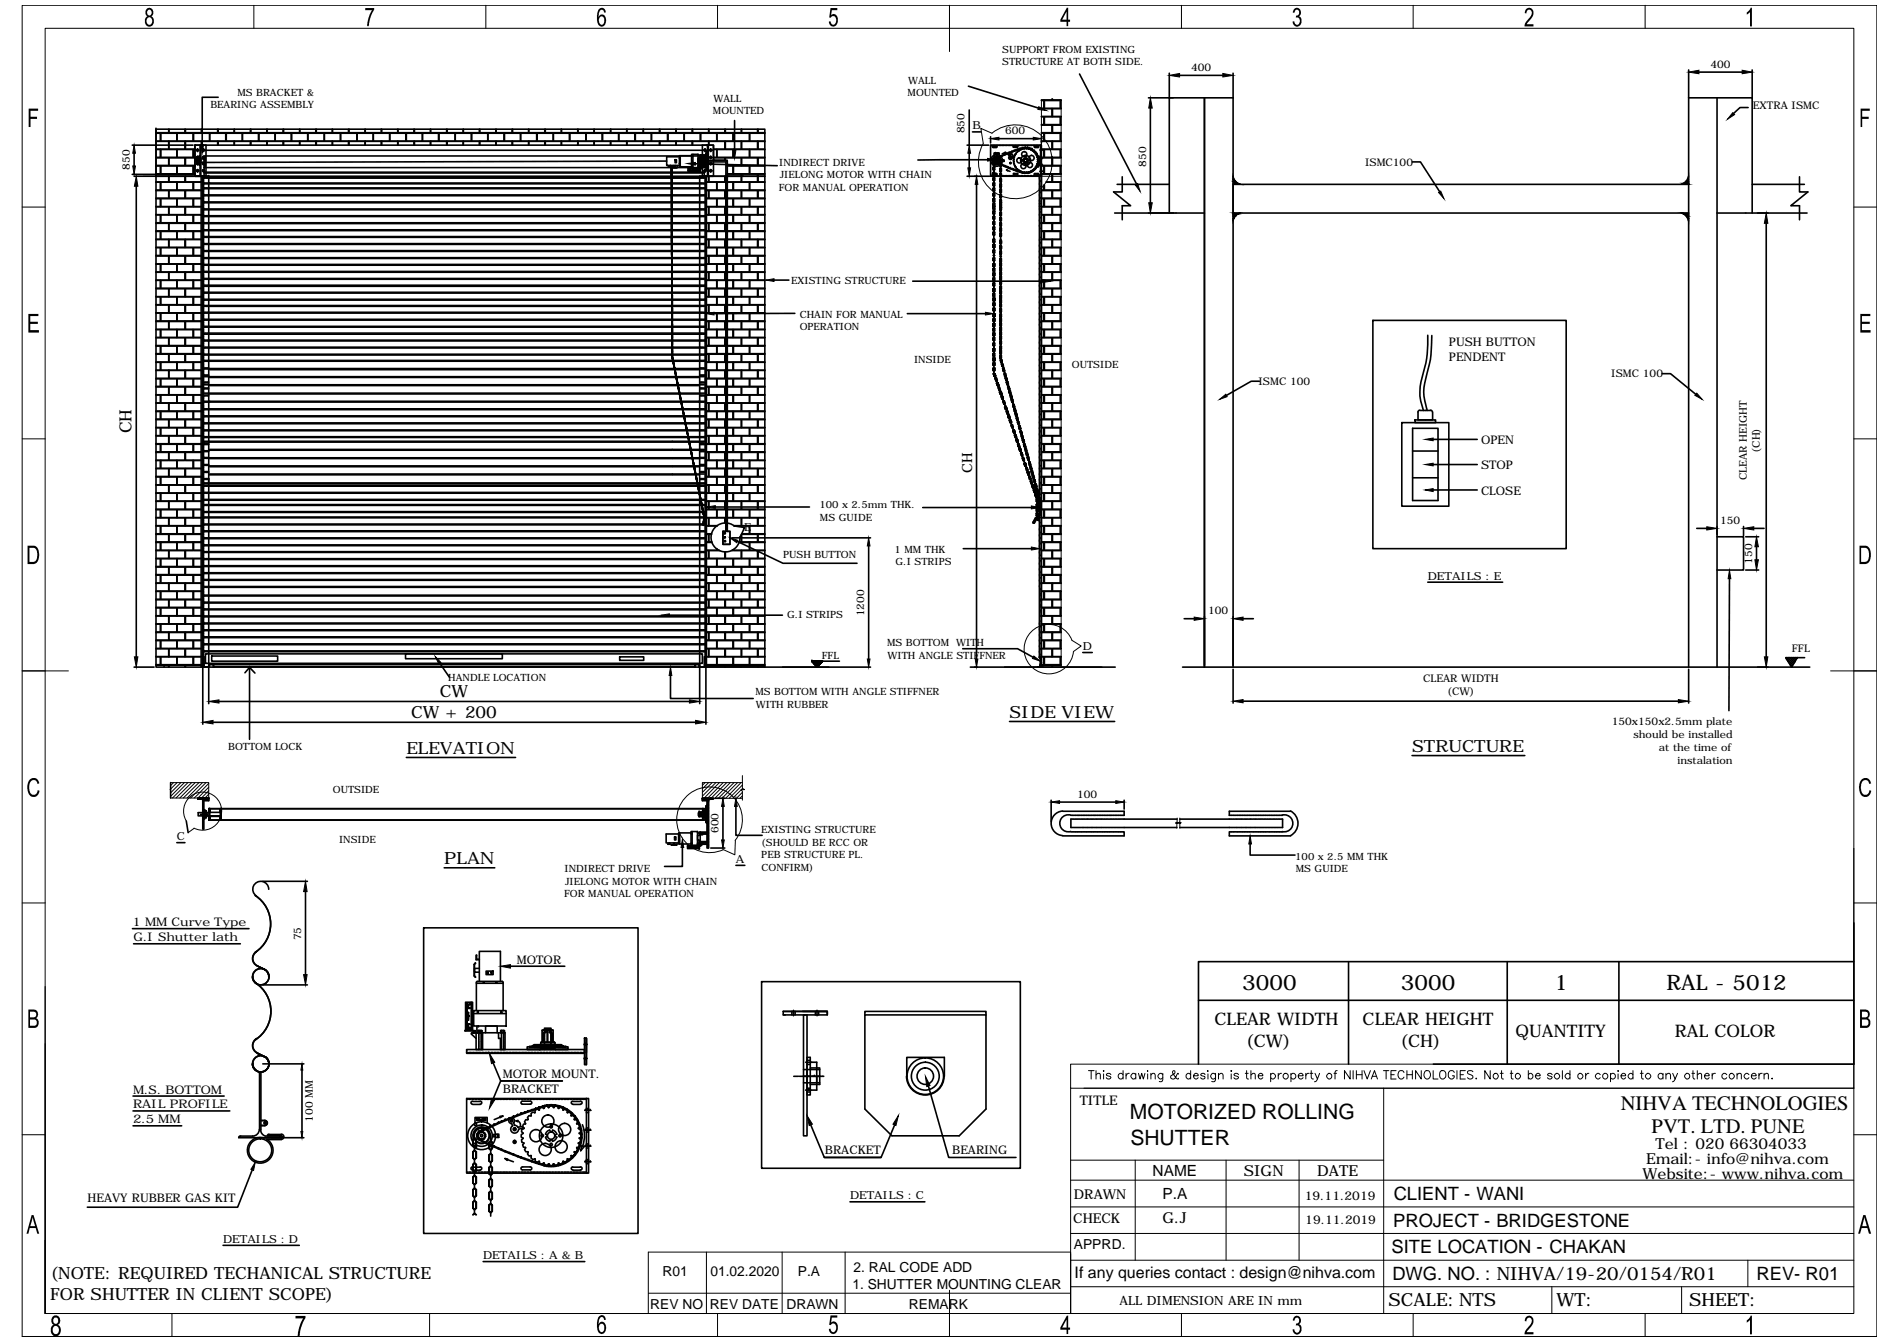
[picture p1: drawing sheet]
<svg xmlns="http://www.w3.org/2000/svg" width="297mm" height="210mm" viewBox="0 0 297 210" stroke-linecap="round" stroke-linejoin="round" font-family="sans-serif">
<defs><g id="words">
<g font-size="3.3">
<text x="194.5" y="154.9">3000</text>
<text x="219.4" y="154.9">3000</text>
<text x="243.4" y="154.9">1</text>
<text x="260.9" y="155">RAL - 5012</text>
<text x="176.9" y="175.2">MOTORIZED ROLLING</text>
<text x="177" y="179.2">SHUTTER</text>
</g>
<g font-size="3.2">
<text x="253.8" y="173.7">NIHVA TECHNOLOGIES</text>
<text x="258.6" y="177.4">PVT. LTD. PUNE</text>
</g>
<g font-size="2.9">
<text x="218.2" y="187.9">CLIENT - WANI</text>
<text x="217.9" y="196.2">SITE LOCATION - CHAKAN</text>
<text x="218.1" y="192">PROJECT - BRIDGESTONE</text>
<text x="218" y="200.3">DWG. NO. : NIHVA/19-20/0154/R01</text>
<text x="275" y="200.3">REV- R01</text>
</g>
<g font-size="2.8">
<text x="217.4" y="204.5">SCALE: NTS</text>
<text x="243.7" y="204.5">WT:</text>
<text x="264.5" y="204.5">SHEET:</text>
</g>
<g font-size="2.7">
<text x="190.2" y="160.5">CLEAR WIDTH</text>
<text x="213.4" y="160.5">CLEAR HEIGHT</text>
<text x="195.1" y="163.8">(CW)</text>
<text x="219.3" y="163.9">(CH)</text>
<text x="237.3" y="162.4">QUANTITY</text>
<text x="262.3" y="162.4">RAL COLOR</text>
</g>
<g font-size="2.6">
<text x="20.6" y="67.8" transform="rotate(-90 20.6 67.8)">CH</text>
<text x="64.4" y="112.3">CW + 200</text>
<text x="68.9" y="109.1">CW</text>
<text x="158.1" y="112.4">SIDE VIEW</text>
<text x="63.6" y="118">ELEVATION</text>
<text x="221.1" y="117.7">STRUCTURE</text>
<text x="69.6" y="135.3">PLAN</text>
<text x="7.9" y="203.5">FOR SHUTTER IN CLIENT SCOPE)</text>
<text x="7.9" y="200.2">(NOTE: REQUIRED TECHANICAL STRUCTURE</text>
</g>
<text font-size="2.5" x="168.3" y="200.1">If any queries contact : design@nihva.com</text>
<g font-size="2.4">
<text x="259.2" y="179.9">Tel : 020 66304033</text>
<text x="180.5" y="184.1">NAME</text>
<text x="194.8" y="184.1">SIGN</text>
<text x="206.2" y="184.1">DATE</text>
<text x="257.2" y="184.5">Website:- www.nihva.com</text>
<text x="257.8" y="182.3">Email:- info@nihva.com</text>
<text x="182" y="191.5">G.J</text>
<text x="182" y="187.7">P.A</text>
</g>
<g font-size="2.2">
<text x="152.2" y="74" transform="rotate(-90 152.2 74)">CH</text>
<text x="168.1" y="195.5">APPRD.</text>
<text x="103.8" y="199.7">R01</text>
<text x="111.3" y="199.7">01.02.2020</text>
<text x="124.9" y="199.7">P.A</text>
<text x="133.5" y="201.7">1. SHUTTER MOUNTING CLEAR</text>
<text x="133.6" y="199.1">2. RAL CODE ADD</text>
<text x="101.8" y="204.9">REV NO</text>
<text x="111.2" y="204.9">REV DATE</text>
<text x="123.1" y="204.9">DRAWN</text>
<text x="142.3" y="204.9">REMARK</text>
</g>
<g font-size="2.1">
<text x="169.1" y="173">TITLE</text>
<text x="168.1" y="191.4">CHECK</text>
<text x="168.1" y="187.7">DRAWN</text>
</g>
<text font-size="2" x="175.3" y="204.2">ALL DIMENSION ARE IN mm</text>
<g font-size="1.9">
<text x="226.9" y="54.2">PUSH BUTTON</text>
<text x="226.9" y="56.5">PENDENT</text>
<text x="231.9" y="69.5">OPEN</text>
<text x="231.9" y="73.5">STOP</text>
<text x="231.9" y="77.5">CLOSE</text>
<text x="20.7" y="145">1 MM Curve Type</text>
<text x="20.9" y="147.3">G.I Shutter lath</text>
<text x="80.9" y="150.9">MOTOR</text>
<text x="20.8" y="171.2">M.S. BOTTOM</text>
<text x="20.8" y="173.5">RAIL PROFILE</text>
<text x="78.7" y="168.7">MOTOR MOUNT.</text>
<text x="78.7" y="171">BRACKET</text>
<text x="20.8" y="175.8">2.5 MM</text>
<text x="129.2" y="180.7">BRACKET</text>
<text x="149.1" y="180.7">BEARING</text>
<text x="13.7" y="188.2">HEAVY RUBBER GAS KIT</text>
<text x="204.3" y="187.8">19.11.2019</text>
<text x="204.4" y="191.6">19.11.2019</text>
</g>
<g font-size="1.7">
<text x="186.5" y="11.1">400</text>
<text x="267.8" y="10.6">400</text>
<text x="274.5" y="17.1">EXTRA ISMC</text>
<text x="151" y="20.9" transform="rotate(-90 151 20.9)">850</text>
<text x="152.3" y="20.3">B</text>
<text x="157.4" y="21">600</text>
<text x="20.3" y="26.6" transform="rotate(-90 20.3 26.6)">850</text>
<text x="179.5" y="26.1" transform="rotate(-90 179.5 26.1)">850</text>
<text x="213.7" y="25.9">ISMC100</text>
<text x="252.3" y="59.1">ISMC 100</text>
<text x="197.1" y="60.3">ISMC 100</text>
<text x="275.5" y="70.9" transform="rotate(-90 275.5 70.9)">(CH)</text>
<text x="273.5" y="75.2" transform="rotate(-90 273.5 75.2)">CLEAR HEIGHT</text>
<text x="116.5" y="83.1">E</text>
<text x="269.3" y="82">150</text>
<text x="274.4" y="88.3" transform="rotate(-90 274.4 88.3)">150</text>
<text x="223.6" y="90.8">DETAILS : E</text>
<text x="135.3" y="96.5" transform="rotate(-90 135.3 96.5)">1200</text>
<text x="169.5" y="101.8">D</text>
<text x="189.2" y="96.2">100</text>
<text x="222.8" y="106.7">CLEAR WIDTH</text>
<text x="280.6" y="102.1">FFL</text>
<text x="226.6" y="108.7">(CW)</text>
<text x="252.4" y="113.4">150x150x2.5mm plate</text>
<text x="255.8" y="115.5">should be installed</text>
<text x="259.8" y="117.5">at the time of</text>
<text x="262.7" y="119.6">instalation</text>
<text x="168.7" y="124.9">100</text>
<text x="27.7" y="131.5">C</text>
<text x="112.5" y="130.4" transform="rotate(-90 112.5 130.4)">600</text>
<text x="115.2" y="135.1">A</text>
<text x="47.2" y="147.2" transform="rotate(-90 47.2 147.2)">75</text>
<text x="49" y="175.6" transform="rotate(-90 49 175.6)">100 MM</text>
<text x="133.1" y="187.7">DETAILS : C</text>
<text x="34.9" y="194.5">DETAILS : D</text>
<text x="75.6" y="197.1">DETAILS : A &amp; B</text>
</g>
<g font-size="1.6">
<text x="156.9" y="8.3">SUPPORT FROM EXISTING</text>
<text x="156.9" y="10.2">STRUCTURE AT BOTH SIDE.</text>
<text x="32.9" y="17">BEARING ASSEMBLY</text>
<text x="37.2" y="15">MS BRACKET &amp;</text>
<text x="111.6" y="17.9">MOUNTED</text>
<text x="111.7" y="15.9">WALL</text>
<text x="142.1" y="15.1">MOUNTED</text>
<text x="142.2" y="13.1">WALL</text>
<text x="122" y="29.8">FOR MANUAL OPERATION</text>
<text x="122" y="25.9">INDIRECT DRIVE</text>
<text x="122.1" y="27.9">JIELONG MOTOR WITH CHAIN</text>
<text x="123.9" y="44.4">EXISTING STRUCTURE</text>
<text x="125.2" y="49.7">CHAIN FOR MANUAL</text>
<text x="125.2" y="51.7">OPERATION</text>
<text x="143.1" y="56.8">INSIDE</text>
<text x="167.9" y="57.6">OUTSIDE</text>
<text x="128.3" y="79.5">100 x 2.5mm THK.</text>
<text x="128.4" y="81.5">MS GUIDE</text>
<text x="122.6" y="87.3">PUSH BUTTON</text>
<text x="140.1" y="86.6">1 MM THK</text>
<text x="140.2" y="88.5">G.I STRIPS</text>
<text x="123.2" y="96.7">G.I STRIPS</text>
<text x="138.9" y="101.2">MS BOTTOM WITH</text>
<text x="70.2" y="106.6">HANDLE LOCATION</text>
<text x="128.7" y="103.2">FFL</text>
<text x="139" y="103.1">WITH ANGLE STIFFNER</text>
<text x="118.3" y="108.8">MS BOTTOM WITH ANGLE STIFFNER</text>
<text x="118.4" y="110.8">WITH RUBBER</text>
<text x="35.7" y="117.3">BOTTOM LOCK</text>
<text x="52.1" y="124.1">OUTSIDE</text>
<text x="119.2" y="130.5">EXISTING STRUCTURE</text>
<text x="53.1" y="132">INSIDE</text>
<text x="88.4" y="136.6">INDIRECT DRIVE</text>
<text x="119.2" y="132.4">(SHOULD BE RCC OR</text>
<text x="119.2" y="134.4">PEB STRUCTURE PL.</text>
<text x="119.3" y="136.3">CONFIRM)</text>
<text x="202.8" y="134.6">100 x 2.5 MM THK</text>
<text x="202.9" y="136.5">MS GUIDE</text>
<text x="88.3" y="140.4">FOR MANUAL OPERATION</text>
<text x="88.5" y="138.5">JIELONG MOTOR WITH CHAIN</text>
</g>
</g></defs>
<!-- layer: 0 -->
<g fill="none" stroke="#000" stroke-width=".25">
<path d="M34.2 15.2h-2.5v7.4M115 18.9v4.6M151.6 13.5l11 3.4M163.1 15.7h.3v1.3h-.3M163.1 18.3h.3v1.2h-.3M163.1 17h1.6v1.2h-1.6M163.1 19.6h1.6v1.2h-1.6M163.1 15.6h1.6M163.5 15.7h2.5v1.3h-2.5zM163.5 18.3h2.5v1.2h-2.5zM164.7 15.6h.1M164.8 15.6h.1"/>
<path d="M164.8 15.6h1.4M166.2 17h-1.4v1.2h1.4M166.2 19.6h-1.4v1.2h1.4M166.2 15.7h-.1v1.3h.1M166.2 18.3h-.1v1.2h.1M169 11.6l9 17.2M179.8 15.3h13.3M180.1 16.9v14.8M183.1 11.5v21.8M184.7 11.8h6.8M188.6 15.3v89.1M193.1 11.5v92.9"/>
<path d="M264.4 11v93.4M264.4 15.3h10M266 11.3h6.8M268.9 15.3v89.1M273.7 16.8h-1.2l-1.1 1M274.4 11v22.3M20.7 22.7h9.5M20.7 27.3h9.5M21 24v2M24.4 20.2h.1M24.4 27.6h.1M24.4 20.2v7.1h6.1v-4.6h81.2v2.4h2.2v2.5h5.9h-95.4"/>
<path d="M24.4 33.6h.7v1.3h-.7M24.4 28.5h.7v1.2h-.7M24.4 29.8h2v1.2h-2M24.4 31.1h.7v1.2h-.7M24.4 32.4h2v1.2h-2M24.4 35h2v1.1h-2M24.4 36.2h.7v1.3h-.7M24.4 37.5h2v1.2h-2M24.4 38.8h.7v1.2h-.7M24.4 22.1h2v1.3h-2M24.4 23.4h.7v1.2h-.7M24.4 24.7h2v1.2h-2"/>
<path d="M24.4 26h.7v1.2h-.7M24.4 27.2l2 .1M24.4 20.9h.7v1.2h-.7M25.2 33.6h2.5v1.3h-2.5zM25.2 28.5h2.5v1.2h-2.5zM25.2 31.1h2.5v1.2h-2.5zM25.2 36.2h2.5v1.3h-2.5zM25.2 38.8h2.5v1.2h-2.5zM25.2 23.4h2.5v1.2h-2.5zM25.2 26h2.5v1.2h-2.5zM25.2 20.9h2.5v1.2h-2.5zM26.4 27.6v.9h-2"/>
<path d="M26.4 20.2v.6h-2M26.5 29.8h2.5v1.2h-2.5zM26.5 32.4h2.5v1.2h-2.5zM26.5 35h2.5v1.1h-2.5zM26.5 37.5h2.5v1.2h-2.5zM26.5 27.6v.9h2.5v-.9M26.5 22.1h2.5v1.3h-2.5zM26.5 24.7h2.5v1.2h-2.5zM26.5 27.3h2.5M26.5 20.2v.6h2.5v-.6M27.7 33.6h2.5v1.3h-2.5zM27.7 28.5h2.5v1.2h-2.5z"/>
<path d="M27.7 31.1h2.5v1.2h-2.5zM27.7 36.2h2.5v1.3h-2.5zM27.7 38.8h2.5v1.2h-2.5zM27.7 23.4h2.5v1.2h-2.5zM27.7 26h2.5v1.2h-2.5zM27.7 20.9h2.5v1.2h-2.5zM29 27.6v.9h2.5M29 20.2v.6h2.5v-.6M30.3 20.9h2.5v1.2h-2.5zM30.5 22.7h1.8v4.9h-1.8zM30.5 23.4h-.2v1.2h.2M30.5 24.7h-1.5v1.2h1.5"/>
<path d="M30.5 26h-.2v1.2h.2M30.5 27.2l-1.5 .1M30.7 25.1h.2M30.7 23.5h.2M30.7 24.7h.2M30.7 26.7h.2M30.7 25.6h.2M30.9 25.4h.4M30.9 24.7h.1M30.9 26.7v.1M30.9 25.6h.1M30.9 25.7h.4"/>
<path d="M30.9 23.5h.1M30.9 23.3v.1M30.9 23.6v.1M30.9 24.5v1.3M30.9 26.5v.2M30.9 26.8v.2M30.9 24.6h.3M31 23.5h.2M31 24.7h.2M31 26.7h.2M31 25.6h.2M31 25.1h.2"/>
<path d="M31.2 24.6h.2M31.2 24.4h.1v1.5h-.1zM31.2 24.8h-.3v.7h.3M31.2 24.7h.1M31.2 24.5h.1M31.2 25.6h.1M31.2 25.8h.1M31.2 25.1h.1M31.3 22.7v4.9M31.3 25.7h.1M31.3 25.1h.2M31.5 22.7v4.9"/>
<path d="M31.5 33.6h-1.2v1.3h1.2M31.5 28.5h-1.2v1.2h1.2M31.5 29.8h-2.5v1.2h2.5M31.5 31.1h-1.2v1.2h1.2M31.5 32.4h-2.5v1.2h2.5M31.5 35h-2.5v1.1h2.5M31.5 36.2h-1.2v1.3h1.2M31.5 37.5h-2.5v1.2h2.5M31.5 38.8h-1.2v1.2h1.2M31.5 27.6v76.8M31.5 22.7v-.6h-2.5v1.3h1.5M31.6 22.7v-.6h2.5v.6"/>
<path d="M31.6 20.2v.6h2.5v-.6M31.7 23.5h.1M31.7 24.7h.1M31.7 26.7h.1M31.7 25.6h.1M31.8 37.6h.1M31.8 27.6v76.8M31.8 26.7l.1 .1M31.9 23.3v.1M31.9 23.5h-.1M31.9 23.6v.1M31.9 24.5v.1"/>
<path d="M31.9 24.6l-.1 .1M31.9 24.7v.1M31.9 25.6h-.1M31.9 25.7v.1M31.9 26.5v.2M31.9 26.8v.2M31.9 28.1v.2M31.9 28.4v.2M31.9 28.8v.2M31.9 29.1v.3M31.9 29.5v.2M31.9 29.8v.3"/>
<path d="M31.9 30.2v.3M31.9 30.6v.2M31.9 30.9v.3M31.9 31.3v.2M31.9 31.7v.2M31.9 32v.2M31.9 32.4v.2M31.9 32.8v.2M31.9 33.1v.2M31.9 33.5v.2M31.9 33.8v.3M31.9 34.2v.2"/>
<path d="M31.9 34.5v.3M31.9 34.9v.2M31.9 35.2v.3M31.9 35.6v.2M31.9 36v.2M31.9 36.4v.2M31.9 36.7v.2M31.9 37.1v.2M31.9 37.4v.3M31.9 37.8v.2M31.9 38.1v.3M31.9 38.5v.2"/>
<path d="M31.9 38.8v.3M31.9 39.2v.2M31.9 39.6v.2M31.9 39.9v.3M31.9 24.7h.2M31.9 26.7h.2M31.9 25.6h.2M32 24.4h78.4v1.8h-78.4zM32 25.6h.1M32 24.9h-1.3v.5h1.3M32 27.1h78.3M32 27h78.3v.6"/>
<path d="M32 26.1v1.5M32.1 25h-.1M32.1 24.4v1.8M32.2 27.8h-.2v.1h.2M32.2 39.2h-.2v.2h.2M32.2 38.1h-.2v.2h.2M32.2 37h-.2v.2h.2M32.2 36h-.2v.1h.2M32.2 34.9h-.2v.1h.2M32.2 33.8h-.2v.1h.2M32.2 32.7h-.2v.1h.2M32.2 31.6h-.2v.1h.2"/>
<path d="M32.2 30.5h-.2v.1h.2M32.2 29.4h-.2v.1h.2M32.2 28.6h-.2v.2h.2M32.3 39.4h.1M32.3 38.3h.1M32.3 38.1h.1M32.3 37.2h.1M32.3 37h.1M32.3 36.1h.1M32.3 36h.1M32.3 35h.1M32.3 34.9h.1"/>
<path d="M32.3 33.9h.1M32.3 33.8h.1M32.3 32.8h.1M32.3 32.7h.1M32.3 31.7h.1M32.3 31.6h.1M32.3 30.6h.1M32.3 30.5h.1M32.3 29.5h.1M32.3 29.4h.1M32.3 39.2h.1M32.3 28.8h.1"/>
<path d="M32.3 28.6h.1M32.3 27.9h.1M32.3 27.8h.1M32.5 39.4h77.3M32.5 38.3h77.3M32.5 38.1h77.3M32.5 37.2h77.3M32.5 37h77.3M32.5 36.1h77.3M32.5 36h77.3M32.5 35h77.3M32.5 34.9h77.3"/>
<path d="M32.5 33.9h77.3M32.5 33.8h77.3M32.5 32.8h77.3M32.5 32.7h77.3M32.5 31.7h77.3M32.5 31.6h77.3M32.5 30.6h77.3M32.5 30.5h77.3M32.5 29.5h77.3M32.5 29.4h77.3M32.5 39.2h77.3M32.5 28.8h77.3"/>
<path d="M32.5 28.6h77.3M32.5 27.9h77.3M32.5 27.8h77.3M32.7 27.6h.1M32.7 27.6h-.8v.3M32.7 27.6v76.4M32.8 28.6h.1M32.9 20.9h2.4v1.2h-2.4zM34.2 22.7v-.6h2.5v.6M34.2 20.2v.6h2.5v-.6M35.4 20.9h2.5v1.2h-2.5zM36.7 22.7v-.6h2.5v.6"/>
<path d="M36.7 20.2v.6h2.5v-.6M38 20.9h2.5v1.2h-2.5zM39.3 22.7v-.6h2.5v.6M39.3 20.2v.6h2.5v-.6M40.6 20.9h2.5v1.2h-2.5zM41.8 22.7v-.6h2.5v.6M41.8 20.2v.6h2.5v-.6M43.1 20.9h2.5v1.2h-2.5zM44.4 22.7v-.6h2.5v.6M44.4 20.2v.6h2.5v-.6M45.7 20.9h2.5v1.2h-2.5zM46.9 22.7v-.6h2.5v.6"/>
<path d="M46.9 20.2v.6h2.5v-.6M48.2 20.9h2.6v1.2h-2.6zM49.5 22.7v-.6h2.5v.6M49.5 20.2v.6h2.5v-.6M50.8 20.9h2.5v1.2h-2.5zM52.1 22.7v-.6h2.5v.6M52.1 20.2v.6h2.5v-.6M53.3 20.9h2.6v1.2h-2.6zM54.7 22.7v-.6h2.5v.6M54.7 20.2v.6h2.5v-.6M55.9 20.9h2.5v1.2h-2.5zM57.2 22.7v-.6h2.5v.6"/>
<path d="M57.2 20.2v.6h2.5v-.6M58.5 20.9h2.5v1.2h-2.5zM59.8 22.7v-.6h2.5v.6M59.8 20.2v.6h2.5v-.6M61 20.9h2.5v1.2h-2.5zM62.3 22.7v-.6h2.5v.6M62.3 20.2v.6h2.5v-.6M63.6 20.9h2.5v1.2h-2.5zM64.9 22.7v-.6h2.5v.6M64.9 20.2v.6h2.5v-.6M66.2 20.9h2.5v1.2h-2.5zM67.4 22.7v-.6h2.5v.6"/>
<path d="M67.4 20.2v.6h2.5v-.6M68.7 20.9h2.5v1.2h-2.5zM70 22.7v-.6h2.5v.6M70 20.2v.6h2.5v-.6M71.3 20.9h2.5v1.2h-2.5zM72.6 22.7v-.6h2.5v.6M72.6 20.2v.6h2.5v-.6M73.9 20.9h2.5v1.2h-2.5zM75.1 22.7v-.6h2.5v.6M75.1 20.2v.6h2.5v-.6M76.4 20.9h2.5v1.2h-2.5zM77.7 22.7v-.6h2.5v.6"/>
<path d="M77.7 20.2v.6h2.5v-.6M79 20.9h2.5v1.2h-2.5zM80.3 22.7v-.6h2.5v.6M80.3 20.2v.6h2.5v-.6M81.5 20.9h2.5v1.2h-2.5zM82.8 22.7v-.6h2.5v.6M82.8 20.2v.6h2.5v-.6M84.1 20.9h2.5v1.2h-2.5zM85.4 22.7v-.6h2.5v.6M85.4 20.2v.6h2.5v-.6M86.7 20.9h2.5v1.2h-2.5zM87.9 22.7v-.6h2.6v.6"/>
<path d="M87.9 20.2v.6h2.6v-.6M89.2 20.9h2.5v1.2h-2.5zM90.5 22.7v-.6h2.5v.6M90.5 20.2v.6h2.5v-.6M91.8 20.9h2.5v1.2h-2.5zM93 22.7v-.6h2.6v.6M93 20.2v.6h2.6v-.6M94.4 20.9h2.5v1.2h-2.5zM95.6 22.7v-.6h2.5v.6M95.6 20.2v.6h2.5v-.6M96.9 20.9h2.5v1.2h-2.5zM98.2 22.7v-.6h2.5v.6"/>
<path d="M98.2 20.2v.6h2.5v-.6M99.5 20.9h2.5v1.2h-2.5zM100.8 22.7v-.6h2.5v.6M100.8 20.2v.6h2.5v-.6M102 20.9h2.5v1.2h-2.5zM103.3 22.7v-.6h2.5v.6M103.3 20.2v.6h2.5v-.6M104.4 25.2l-72.5 .2v.2M104.6 20.9h2.5v1.2h-2.5zM104.9 25.9v.2h-.3h.4v-.2M105.2 26.1h.1M105.2 26.1l.1 .1z"/>
<path d="M105.4 26.1h.1M105.5 25.9v.3h.3v-.3M105.5 26.1h.1M105.7 25h.2v.5h-.2zM105.8 25.1h.1M105.8 25.3h.1M105.9 22.7v-.6h2.5v.6M105.9 20.2v.6h2.5v-.6M106 26.2h-.7h.7M106 26.2l.1-.1zM106.4 24.5h-2v1.4h2M106.5 24.8h.1"/>
<path d="M106.5 25.6h.1M106.5 24.4v1.7M107.1 20.9h2.5v1.2h-2.5zM107.7 26.4h1.9M107.8 26.7h1.7zM107.9 26.5v.2zM108 26.6v.1zM108 26.7h.1M108.1 26.5l.1 .2zM108.3 24.2h1v2.1h-1zM108.3 24.4h-1.9v1.7h1.9M108.4 24.5h.1"/>
<path d="M108.4 25.2v.1zM108.4 26h.1M108.4 26.6l.1 .1zM108.5 22.7v-.6h2.5v.6M108.5 20.2v.6h2.5v-.6M108.5 26.6v.1zM108.5 24.2v2.1M108.6 26.6h.1M108.6 26.6v.1v-.1M108.6 26.6l.1 .1zM108.7 26.6v.1zM108.8 26.6v.1z"/>
<path d="M108.8 26.6l.1 .1zM108.9 25.6l12.8 .3M109.1 26.5l.1 .2zM109.3 26.7h.1M109.3 26.6v.1zM109.3 26h.1M109.3 26.1h.4M109.4 26.5v.2zM109.4 24.8v.6zM109.4 25h.1M109.4 24.9v.5M109.4 25.3h.1"/>
<path d="M109.5 24.8l-.1 .2h.2M109.6 24.9h-.3v.4h.3M109.6 27.6h.8v.3M109.6 27.6v76.8h20.2M109.6 26.4v.4M109.6 25.8v.1M109.6 24.3v.1M109.6 26.2h.1h-.1v.6zM109.6 26.4h-1.9v.4h1.9M109.6 26.8h.1M109.6 26h.1M109.6 25.8h.2"/>
<path d="M109.6 24.3h.2M109.6 24.9h.1M109.6 25.3h.1M109.6 24.3v.2h.1M109.6 25.7v.3M109.6 25.7h.1M109.6 24.3h.1M109.6 25.7v.1M109.6 24.2v.1M109.6 25h.1M109.6 25.3h-.2l.1 .2M109.6 25.4h.7"/>
<path d="M109.7 26.3h.1M109.7 24.8h-.4v.7h.4M109.7 26.4h.1M109.7 26.2h.1M109.7 20.9h2.5v1.2h-2.5zM109.7 26.1h1.1M109.7 25.7h1.1M109.8 24.9h.1M109.8 25.3h.1M109.8 25.9l-.2 .1M109.8 24.5h-.2M109.8 39.4h.2"/>
<path d="M109.8 38.3h.2M109.8 38.1h.2M109.8 37.2h.2M109.8 37h.2M109.8 36.1h.2M109.8 36h.2M109.8 35h.2M109.8 34.9h.2M109.8 33.9h.2M109.8 33.8h.2M109.8 32.8h.2M109.8 32.7h.2"/>
<path d="M109.8 31.7h.2M109.8 31.6h.2M109.8 30.6h.2M109.8 30.5h.2M109.8 29.5h.2M109.8 29.4h.2M109.8 39.2h.2M109.8 28.8h.2M109.8 28.6h.2M109.8 27.9h.2M109.8 27.8h.2M109.9 25.8h.1"/>
<path d="M109.9 25.9h.1M109.9 24.3h.1M109.9 24.5h.1M109.9 24.9h.1M109.9 25.3h.1M110 24.2v-1.5h1.7v4.9h-1.7v-1.4M110 25.8h.1M110 25.9h.1M110 24.3h.1M110 24.5h.1M110 24.9h.2M110 25.3h.2"/>
<path d="M110.1 27.8h.2v.1h-.2M110.1 28.6h.2v.2h-.2M110.1 39.2h.2v.2h-.2M110.1 38.1h.2v.2h-.2M110.1 37h.2v.2h-.2M110.1 36h.2v.1h-.2M110.1 34.9h.2v.1h-.2M110.1 33.8h.2v.1h-.2M110.1 32.7h.2v.1h-.2M110.1 31.6h.2v.1h-.2M110.1 30.5h.2v.1h-.2M110.1 29.4h.2v.1h-.2"/>
<path d="M110.1 26.1l-.3 .3-.1-.1M110.2 25.8h.1M110.2 25.9h.1M110.2 24.3h.1M110.2 24.5h.1M110.2 26.7h.1M110.2 24.9h.1M110.2 25.3h.1M110.3 24.8h-.8v.2h.1v-.1h.7h-.7M110.3 25.4h-.7v-.1h-.1v.2h.8M110.3 24.7l.1-.1v1h-.1zM110.3 25.1h-.9h.9"/>
<path d="M110.3 24.9h.5M110.3 25.8h.1M110.3 25.9h.1M110.3 24.3h.1M110.3 24.5h.1M110.3 24.4v1.8M110.3 24.9h.1M110.3 25.3h.1M110.4 24.6h.1v1h-.1M110.4 26.7v.1M110.4 23.3v.1M110.4 23.5h-78.5"/>
<path d="M110.4 23.6v.1M110.4 26.5v.2M110.4 26.8v.2M110.4 28.1v.2M110.4 28.4v.2M110.4 28.8v.2M110.4 29.1v.3M110.4 29.5v.2M110.4 29.8v.3M110.4 30.2v.3M110.4 30.6v.2M110.4 30.9v.3"/>
<path d="M110.4 31.3v.2M110.4 31.7v.2M110.4 32v.2M110.4 32.4v.2M110.4 32.8v.2M110.4 33.1v.2M110.4 33.5v.2M110.4 33.8v.3M110.4 34.2v.2M110.4 34.5v.3M110.4 34.9v.2M110.4 35.2v.3"/>
<path d="M110.4 35.6v.2M110.4 36v.2M110.4 36.4v.2M110.4 36.7v.2M110.4 37.1v.2M110.4 37.4v.3M110.4 37.8v.2M110.4 38.1v.3M110.4 38.5v.2M110.4 38.8v.3M110.4 39.2v.2M110.4 39.6v.2"/>
<path d="M110.4 39.9v.3M110.4 25.8h.1M110.4 25.9h.1M110.4 24.3h.1M110.4 24.5h.1M110.4 23.5h.2M110.4 26.7h.2M110.5 24.9h.1M110.5 25.3h.1M110.5 27.6v76.8M110.6 25.8h.1M110.6 25.9h.1"/>
<path d="M110.6 24.3h.1M110.6 24.5h.1M110.6 27.6v-.1h.2v-4.7l-.2-.1h.3v4.9M110.6 23.9v1.2v-1.1l-.1 .2v1.9l.1 .1v-1.1v1.3M110.6 23.9h.1M110.6 23.8h.1M110.6 23.7h.2v2.9h-.2zM110.6 26.4h.1M110.6 33.6h1.6v1.3h-1.6M110.6 28.5h1.6v1.2h-1.6M110.6 29.8h.4v1.2h-.4M110.6 31.1h1.6v1.2h-1.6"/>
<path d="M110.6 32.4h.4v1.2h-.4M110.6 35h.4v1.1h-.4M110.6 36.2h1.6v1.3h-1.6M110.6 37.5h.4v1.2h-.4M110.6 38.8h1.6v1.2h-1.6M110.6 23.8v.1M110.6 24.9h.1M110.6 25.3h.1M110.7 25.1l.1 1.5M110.7 25.8h.2M110.7 25.9h.2M110.7 24.3h.2"/>
<path d="M110.7 24.5h.2M110.7 24.9h.2M110.7 25.3h.2M110.8 23.7l-.1 1.4M110.8 22.7v4.9M110.8 24.5h-.7v.2h-.4M110.8 24.2h-1.1v2.2M110.9 22.7v4.9M111 27.6v.9h-.4M111 29.8h2.5v1.2h-2.5zM111 32.4h2.5v1.2h-2.5zM111 35h2.5v1.1h-2.5z"/>
<path d="M111 37.5h2.5v1.2h-2.5zM111 27.6v.9h2.5v-.9M111 22.7v-.6h2.5v1.3h-1.8M111 20.2v.6h2.5v-.6M111.1 23.5h.2M111.1 24.7h.2M111.1 26.7h.2M111.1 25.6h.2M111.3 23.3v.1M111.3 23.5h.1M111.3 23.6v.1M111.3 24.5v.1"/>
<path d="M111.3 24.6v.1M111.3 24.7v.1M111.3 25.4v.2M111.3 25.6h.1M111.3 25.7v.1M111.3 26.5v.2M111.3 26.8v.2M111.3 26.7v.1M111.4 23.5h.1M111.4 24.7h.1M111.4 26.7h.1M111.4 25.6h.1"/>
<path d="M111.7 23.4h.5v1.2h-.5M111.7 24.7h1.8v.4M112.3 23.4h2.5v1.2h-2.5zM112.3 20.9h2.5v1.2h-2.5zM113.6 27.6v.9h.1M113.6 22.1h2.5v1.3h-2.5zM113.6 25.1v-.4h2.5v1.2h-2.2M113.6 20.2v.6h2.5v-.6M113.7 27.6h.1M113.7 33.6h-1.4v1.3h1.4M113.7 28.5h-1.4v1.2h1.4M113.7 29.8h-.1v1.2h.1"/>
<path d="M113.7 31.1h-1.4v1.2h1.4M113.7 32.4h-.1v1.2h.1M113.7 35h-.1v1.1h.1M113.7 36.2h-1.4v1.3h1.4M113.7 37.5h-.1v1.2h.1M113.7 38.8h-1.4v1.2h1.4M113.7 32.3h-.1M113.9 27.6v55.6h.4v2h-1.1v-2h.5v-55.6h-3.1v76.8M113.9 33.6h.9v1.3h-.9M113.9 28.5h.9v1.2h-.9M113.9 29.8h2.2v1.2h-2.2M113.9 31.1h.9v1.2h-.9"/>
<path d="M113.9 32.4h2.2v1.2h-2.2M113.9 35h2.2v1.1h-2.2M113.9 36.2h.9v1.3h-.9M113.9 37.5h2.2v1.2h-2.2M113.9 38.8h.9v1.2h-.9M113.9 27.2h2.2v1.3h-2.2M113.9 26h.9v1.2h-.9M114.9 33.6h2.4v1.3h-2.4zM114.9 28.5h2.4v1.2h-2.4zM114.9 31.1h2.4v1.2h-2.4zM114.9 36.2h2.4v1.3h-2.4zM114.9 38.8h2.4v1.2h-2.4z"/>
<path d="M114.9 23.4h2.4v1.2h-2.4zM114.9 26h2.4v1.2h-2.4zM114.9 20.9h2.4v1.2h-2.4zM116.1 29.8h2.5v1.2h-2.5zM116.1 32.4h2.5v1.2h-2.5zM116.1 35h2.5v1.1h-2.5zM116.1 37.5h2.5v1.2h-2.5zM116.1 27.2h2.5v1.3h-2.5zM116.1 22.1h2.5v1.3h-2.5zM116.1 24.7h2.5v1.2h-2.5zM116.1 20.2v.6h2.5v-.6M118.7 20.2v.6h1.1"/>
<path d="M119.8 33.6h-2.4v1.3h2.4M119.8 28.5h-2.4v1.2h2.4M119.8 29.8h-1.1v1.2h1.1M119.8 31.1h-2.4v1.2h2.4M119.8 32.4h-1.1v1.2h1.1M119.8 35h-1.1v1.1h1.1M119.8 36.2h-2.4v1.3h2.4M119.8 37.5h-1.1v1.2h1.1M119.8 38.8h-2.4v1.2h2.4M119.8 27.2h-1.1v1.3h1.1M119.8 22.1h-1.1v1.3h1.1M119.8 23.4h-2.4v1.2h2.4"/>
<path d="M119.8 24.7h-1.1v1.2h1.1M119.8 26h-2.4v1.2h2.4M119.8 20.9h-2.4v1.2h2.4M152.3 20.6h1.3M154.6 25h-10.9M155.1 27.5h.3M155.1 22.8h.3M155.5 22.8l-.1 .2 .1 .1M155.5 27.5h.3M155.5 22.8h.3M155.5 22.9h.5M155.5 23.1h.5"/>
<path d="M155.6 38.8v.3M155.7 24.1h.7zM155.8 24v.1zM155.8 25.1h.1M155.8 25.2h.1M155.9 25h.1M155.9 25.1v.1M155.9 25.2v.1M155.9 24h.1M155.9 25.3h.1M155.9 24.8a20.9 20.9 0 0 1 4.7-1.7 2.01 2.01 0 0 1 2 2.3 2.01 2.01 0 0 1-2.4 1.7M155.9 24.8a.32 .32 0 0 0 0 .6"/>
<path d="M155.9 25v.1M155.9 24l.1 .1zM155.9 24.9h.1M155.9 25.4l2.1 1 2.2 .7M155.9 24.9a.28 .28 0 0 0 0 .4M156 25.3h.1M156 25.4l4.2 1.6M156 27.5h.3M156 22.8h.3M156 22.8l.1 .2-.1 .1M156 27.2l.1 .1-.1 .1M156 24.9h.1"/>
<path d="M156 27.2h-.5l-.1 .1 .1 .1h.5M156.1 25.3h-.1M156.1 24.9h.1M156.1 24.9h-.1l-.1 .1M156.1 25.3h.1M156.1 24l.1 .1zM156.1 24.8h.1M156.1 25.5h.1M156.2 25.3h-.1M156.2 24.9v.1M156.2 24.9h.1M156.2 24h.1"/>
<path d="M156.2 25.3h.1M156.3 25.3h-.1M156.3 24v.1zM156.3 25v-.1v.1M156.3 25.2h.1M156.3 25.1h.1M156.3 25.2v.1M156.3 25v.1M156.3 24h.1M156.3 25.1v.1M156.4 24.7h.1M156.4 25.6h.1"/>
<path d="M156.5 24.3v-.4h-.8v.4M156.5 27.5h.3M156.5 22.8h.3M156.7 24.5h.1M156.7 25.7h.1M156.7 39v.3M156.9 24.4h.1M156.9 25.9h.1M156.9 27.5h.4M156.9 22.8h.4M157 25h.2v.3h-.2M157.1 25v.3"/>
<path d="M157.2 24.3h.1M157.2 26h.1M157.3 23.9h.2h-.2zM157.3 23.9l-.4 .2M157.4 24.2h.1M157.4 26.1h.1M157.4 27.5h.3M157.4 22.8h.3M157.6 26.6l.2 .1zM157.6 24.1h.1M157.6 26.1h.1M157.8 26.7l.4 .1"/>
<path d="M157.9 24h.1M157.9 26.3h.1M157.9 27.5h.3M157.9 22.8h.3M158 24.3l-.1-.1 .1-.2h.1l.1 .5M158.1 24.5l-.1 .3 .1 .1 .2 .1 .2-.3h.3M158.1 24.3v.2M158.2 23.9h.1M158.2 26.4h.1M158.2 24.4l.3 .2 .2-.1M158.4 24.2l.1-.1zM158.4 27.5h.3"/>
<path d="M158.4 22.8h.3M158.4 24.1l.2 .3M158.5 23.8h.1M158.5 26.5h.1M158.7 23.7h.1M158.7 26.6h.1M158.7 22.8l-.1 .2 .1 .1M158.8 22.9h.5M158.8 25.3l-.1 .3h.1M158.8 24.9v.1M158.8 27.1l-.1 .1 .1 .1M158.8 25h-.1v.2l.1 .1"/>
<path d="M158.8 27.4h.5M158.8 27.2h.5M158.8 25.6h.1M158.8 24.7h-.1l.1 .3M158.8 25.6v.1v.2h.2M158.9 27.5h.3M158.9 22.8h.3M158.9 25.9h.1M158.9 23.6h.1M158.9 26.7h.1M158.9 24.3h.1M159 24.4h-.2v.1v.1v-.1"/>
<path d="M159 25.9l-.1 .1 .1 .2h.1l.1 .2h.1M159.1 26.2h.1M159.1 24v.1M159.1 23.5h.1M159.1 26.7h.1M159.3 27.1l.1 .1-.1 .1M159.3 26.4h.1M159.3 22.8l.1 .2-.1 .1h-.5M159.3 23.9l-.1-.1-.1 .3h-.1l-.1 .1 .1 .1M159.3 23.8h.1M159.3 26.4v.2l.1 .1h.2M159.3 27.5h.4"/>
<path d="M159.3 22.8h.4M159.4 23.4h.1M159.4 26.8h.1M159.5 26.6h.1M159.5 23.6h.1M159.6 23.7l-.2-.1-.1 .1v.1M159.6 26.7l.1 .2 .1-.1M159.6 23.4h.1M159.6 26.9h.1M159.9 26.8l.2 .2v-.1M159.9 23.5l-.2-.1-.1 .2M159.9 23.3h.1"/>
<path d="M159.9 27h.1M159.9 27.5h.2M159.9 22.8h.2M160.1 23.2h.1M160.1 23.3h.1M160.1 23.4l-.2-.1-.1 .1M160.1 27.1h.1M160.2 23.2a1.97 1.97 0 0 1 2.4 1.9 1.97 1.97 0 0 1-2.4 1.9M160.2 23.2l-2.5 .9-1.8 .8M160.2 26.9v.1l.2 .1v-.1M160.2 25.2l.3 .3M160.3 25l.1 .1-.1 .1"/>
<path d="M160.3 27.5h.3M160.3 22.8h.3M160.4 23.2h.1M160.4 26.9h.1M160.4 23.3v-.1h-.2v.2M160.4 23.3h.1M160.5 23.3v-.1l.3 .1M160.5 27v.1l.3-.1-.1 .1h-.2zM160.5 27.1h.1M160.5 24.7l-.3 .3M160.5 24.8l.1 .1 .1-.1M160.5 25.5l.1-.1 .1 .1"/>
<path d="M160.6 23.1h.1M160.7 24.7l.3 .3M160.7 23.3h.1M160.8 26.9h-.1M160.8 27.5h.3M160.8 22.8h.3M160.8 23.3l.1-.1 .2 .2M160.8 27.1h.1M160.9 23.1h.1M161 25.2l-.3 .3M161 25l-.1 .1 .1 .1M161 23.3h.1"/>
<path d="M161.1 26.9l-.1 .1-.1 .1-.1-.1M161.1 23.4l.3-.1v.1M161.1 27.1h.1M161.2 23.2h.1M161.3 27.5h.3M161.3 22.8h.3M161.4 27h.1M161.4 23.5l.1-.1 .2 .1-.1 .1M161.4 26.8v.2l-.3-.1M161.4 23.3h.1M161.6 26.9h.1M161.6 23.4h.1"/>
<path d="M161.7 26.6h-.1M161.7 26.7l-.2 .2-.1-.1M161.7 23.7l.1-.1 .2 .1-.1 .1M161.8 27.5h.3M161.8 22.8h.3M161.8 26.7h.1M161.9 23.8h.1M161.9 26.4h.1M161.9 26.4l.1 .2-.2 .1-.1-.1M162 23.9l.1-.1v.3l.3 .1-.1 .1M162 23.7h.1M162 26.6h.1"/>
<path d="M162 22.8l-.1 .2 .1 .1M162 27.2l-.1 .1 .1 .1M162.1 22.9h.5M162.1 23.1h.5M162.1 27.4h.5M162.1 27.2h.5M162.1 24v.1M162.1 26.2h.1M162.2 26.4h.1M162.2 23.9h.1M162.2 27.5h.4M162.2 22.8h.4"/>
<path d="M162.3 24.3h.1M162.3 25.9h.1M162.3 24.4h.1l.1 .1-.1 .2M162.3 25.9l.1 .1-.3 .2v.2h-.1M162.3 26.2h.1M162.3 24.1h.1M162.4 25.6h.1M162.4 25.6l.1 .1-.1 .2h-.1M162.4 24.9v.1M162.4 25.3h.1M162.4 24.7h.2l-.1 .3M162.4 26h.1"/>
<path d="M162.4 24.3h.1M162.5 25.3l.1 .3h-.2M162.5 25h.1v.2l-.1 .1M162.5 25.8h.1M162.5 24.5h.1M162.5 22.8l.1 .2-.1 .1M162.5 27.2l.1 .1-.1 .1M162.6 25.5h.1M162.6 25.3h.1M162.6 25h.1M162.6 24.8h.1M162.6 25.8l.2 .1-.2 .2z"/>
<path d="M162.7 24.4a1.93 1.93 0 0 1 0 1.4M162.7 27.5h.2M162.7 22.8h.2M162.8 23.5h.3M162.8 24.8h.3M162.8 25.8h.3M162.8 26.8h.3M162.9 22.7h-7.8v4.9h7.8M162.9 22.7h.2v4.9h-.2M162.9 27h.2M162.9 24.9h.2M162.9 22.7v4.9"/>
<path d="M162.9 25.9h.2M162.9 25.7h.2M162.9 26.7h.2M162.9 23.6h.2M163.1 33.6h.3v1.3h-.3M163.1 29.8h1.6v1.2h-1.6M163.1 31.1h.3v1.2h-.3M163.1 32.4h1.6v1.2h-1.6M163.1 35h1.6v1.1h-1.6M163.1 36.2h.3v1.3h-.3M163.1 37.5h1.6v1.2h-1.6M163.1 38.8h.3v1.2h-.3"/>
<path d="M163.1 27.2h1.6v1.3h-.9M163.1 20.9h.3v1.2h-.3M163.1 23.4h.3v1.2h-.5M163.1 26h.3v1.2h-.3M163.1 22.1h1.6v1.3h-1.8M163.1 24.7h1.6M163.1 23.5h.1M163.1 24.8h.1M163.1 25.8h.1M163.1 26.8h.1M163.2 25.8h.1M163.2 24.8h.1"/>
<path d="M163.2 23.5h.1M163.2 26.8h.1M163.4 29v.7h-.3M163.5 26h2.5v1.2h-2.5zM163.5 33.6h2.5v1.3h-2.5zM163.5 31.1h2.5v1.2h-2.5zM163.5 36.2h2.5v1.3h-2.5zM163.5 38.8h2.5v1.2h-2.5zM163.5 20.9h2.5v1.2h-2.5zM163.5 23.4h2.5v1.2h-2.5zM163.8 28.5h2.2v1.2h-2.5v-.8M164.7 24.7h.1"/>
<path d="M164.7 24.7v1.2h-1.6M166.2 33.6h-.1v1.3h.1M166.2 28.5h-.1v1.2h.1M166.2 29.8h-1.4v1.2h1.4M166.2 31.1h-.1v1.2h.1M166.2 32.4h-1.4v1.2h1.4M166.2 35h-1.4v1.1h1.4M166.2 36.2h-.1v1.3h.1M166.2 37.5h-1.4v1.2h1.4M166.2 38.8h-.1v1.2h.1M166.2 27.2h-1.4v1.3h1.4M166.2 22.1h-1.4v1.3h1.4"/>
<path d="M166.2 24.7h-1.4v1.2h1.4M166.2 20.9h-.1v1.2h.1M166.2 23.4h-.1v1.2h.1M166.2 26h-.1v1.2h.1M174.5 33.3h14.1M174.9 28.9h8.2M175.7 27.7v2.3h-1.3l2.6 2.2h-1.3v2.2M193.1 27.6a1.59 1.59 0 0 0 1.1 1.2M193.1 33.3h71.3M193.1 28.9h71.3M194.2 33.3a1.59 1.59 0 0 0-1.1 1.3M221.1 25.3h1.3l3 4.7"/>
<path d="M263.2 33.3a1.59 1.59 0 0 1 1.2 1.3M264.4 27.6a1.59 1.59 0 0 1-1.2 1.2M268.9 33.3h14.1M274.4 28.9h8.1M276.6 35v67.8M281.8 27.7v2.3h1.3l-2.7 2.2h1.4v2.2M24.4 42.6h2v1.2h-2M24.4 40.1h2v1.2h-2M24.4 41.3h.7v1.3h-.7M24.4 43.9h.7v1.2h-.7M24.4 45.2h2v1.2h-2M24.4 46.5h.7v1.2h-.7"/>
<path d="M24.4 47.7h2v1.3h-2M24.4 49h.7v1.2h-.7M24.4 50.3h2v1.2h-2M24.4 51.6h.7v1.2h-.7M24.4 52.9h2v1.2h-2M24.4 54.2h.7v1.2h-.7M24.4 55.4h2v1.3h-2M24.4 56.7h.7v1.2h-.7M24.4 58h2v1.2h-2M24.4 59.3h.7v1.2h-.7M25.2 41.3h2.5v1.3h-2.5zM25.2 43.9h2.5v1.2h-2.5z"/>
<path d="M25.2 46.5h2.5v1.2h-2.5zM25.2 49h2.5v1.2h-2.5zM25.2 51.6h2.5v1.2h-2.5zM25.2 54.2h2.5v1.2h-2.5zM25.2 56.7h2.5v1.2h-2.5zM25.2 59.3h2.5v1.2h-2.5zM26.5 42.6h2.5v1.2h-2.5zM26.5 40.1h2.5v1.2h-2.5zM26.5 45.2h2.5v1.2h-2.5zM26.5 47.7h2.5v1.3h-2.5zM26.5 50.3h2.5v1.2h-2.5zM26.5 52.9h2.5v1.2h-2.5z"/>
<path d="M26.5 55.4h2.5v1.3h-2.5zM26.5 58h2.5v1.2h-2.5zM27.7 41.3h2.5v1.3h-2.5zM27.7 43.9h2.5v1.2h-2.5zM27.7 46.5h2.5v1.2h-2.5zM27.7 49h2.5v1.2h-2.5zM27.7 51.6h2.5v1.2h-2.5zM27.7 54.2h2.5v1.2h-2.5zM27.7 56.7h2.5v1.2h-2.5zM27.7 59.3h2.5v1.2h-2.5zM31.5 42.6h-2.5v1.2h2.5M31.5 40.1h-2.5v1.2h2.5"/>
<path d="M31.5 41.3h-1.2v1.3h1.2M31.5 43.9h-1.2v1.2h1.2M31.5 45.2h-2.5v1.2h2.5M31.5 46.5h-1.2v1.2h1.2M31.5 47.7h-2.5v1.3h2.5M31.5 49h-1.2v1.2h1.2M31.5 50.3h-2.5v1.2h2.5M31.5 51.6h-1.2v1.2h1.2M31.5 52.9h-2.5v1.2h2.5M31.5 54.2h-1.2v1.2h1.2M31.5 55.4h-2.5v1.3h2.5M31.5 56.7h-1.2v1.2h1.2"/>
<path d="M31.5 58h-2.5v1.2h2.5M31.5 59.3h-1.2v1.2h1.2M31.8 42.3h.1M31.9 40.3v.2M31.9 40.7v.2M31.9 41v.3M31.9 41.4v.2M31.9 41.7v.3M31.9 42.1v.3M31.9 42.4v.3M31.9 42.8v.3M31.9 43.2v.2"/>
<path d="M31.9 43.5v.3M31.9 43.9v.2M31.9 44.3v.2M31.9 44.6v.3M31.9 45v.2M31.9 45.3v.3M31.9 45.7v.3M31.9 46v.3M31.9 46.4v.3M31.9 46.8v.2M31.9 47.1v.3M31.9 47.5v.2"/>
<path d="M31.9 47.9v.2M31.9 48.2v.3M31.9 48.6v.2M31.9 49v.2M31.9 49.3v.3M31.9 49.7v.2M31.9 50v.3M31.9 50.4v.2M31.9 50.7v.3M31.9 51.1v.2M31.9 51.5v.2M31.9 51.8v.3"/>
<path d="M31.9 52.2v.2M31.9 52.6v.2M31.9 52.9v.3M31.9 53.3v.2M31.9 53.6v.3M31.9 54v.2M31.9 54.3v.3M31.9 54.7v.2M31.9 55.1v.2M31.9 55.4v.3M31.9 55.8v.2M31.9 56.2v.2"/>
<path d="M31.9 56.5v.3M31.9 56.9v.2M31.9 57.2v.3M31.9 57.6v.2M31.9 57.9v.3M31.9 58.3v.3M31.9 58.7v.2M31.9 59v.3M31.9 59.4v.2M31.9 59.8v.2M32 56.4h78.3v.1h-78.3zM32 57.7h78.3"/>
<path d="M32 59h78.3M32.1 42.5h-.1v.1h.1M32.2 52.1h-.2v.2h.2M32.2 48.9h-.2v.1h.2M32.2 47.8h-.2v.1h.2M32.2 54.3h-.2v.2h.2M32.2 57.6h-.2v.1h.2M32.2 59.8h-.2v.1h.2M32.2 46.8h-.2v.2h.2M32.2 45.7h-.2v.2h.2M32.2 44.6h-.2v.2h.2M32.2 43.6h-.2v.1h.2"/>
<path d="M32.2 42.6h.1M32.2 42.5h.1M32.2 41.4h-.2v.1h.2M32.2 40.3h-.2v.2h.2M32.2 50h-.2v.1h.2M32.2 51.1h-.2v.1h.2M32.2 53.2h-.2v.2h.2M32.2 55.4h-.2v.2h.2M32.2 58.7h-.2v.1h.2M32.3 47h.1M32.3 46.8h.1M32.3 45.9h.1"/>
<path d="M32.3 45.7h.1M32.3 44.8h.1M32.3 44.6h.1M32.3 43.7h.1M32.3 43.6h.1M32.3 41.5h.1M32.3 41.4h.1M32.3 40.5h.1M32.3 40.3h.1M32.3 49h.1M32.3 55.4h.1M32.3 53.4h.1"/>
<path d="M32.3 53.2h.1M32.3 52.3h.1M32.3 52.1h.1M32.3 51.2h.1M32.3 51.1h.1M32.3 50.1h.1M32.3 50h.1M32.3 48.9h.1M32.3 47.9h.1M32.3 47.8h.1M32.3 55.6h.1M32.3 54.5h.1"/>
<path d="M32.3 54.3h.1M32.3 58.8h.1M32.3 58.7h.1M32.3 57.7h.1M32.3 57.6h.1M32.3 59.9h.1M32.3 59.8h.1M32.4 42.6h.2M32.4 42.5h.2M32.5 47h77.3M32.5 46.8h77.3M32.5 45.9h77.3"/>
<path d="M32.5 45.7h77.3M32.5 44.8h77.3M32.5 44.6h77.3M32.5 43.7h77.3M32.5 43.6h77.3M32.5 41.5h77.3M32.5 41.4h77.3M32.5 40.5h77.3M32.5 40.3h77.3M32.5 49h77.3M32.5 55.4h77.3M32.5 53.4h77.3"/>
<path d="M32.5 53.2h77.3M32.5 52.3h77.3M32.5 52.1h77.3M32.5 51.2h77.3M32.5 51.1h77.3M32.5 50.1h77.3M32.5 50h77.3M32.5 48.9h77.3M32.5 47.9h77.3M32.5 47.8h77.3M32.5 55.6h77.3M32.5 54.5h77.3"/>
<path d="M32.5 54.3h77.3M32.5 58.8h.2M32.5 58.7h.2M32.5 57.7h.2M32.5 57.6h.2M32.5 59.9h.2M32.5 59.8h.2M32.6 42.6h77M32.6 42.5h77M32.8 57.8h76.6M32.8 59.1h76.6M109.6 58.8h.2"/>
<path d="M109.6 58.7h.2M109.6 57.7h.2M109.6 57.6h.2M109.6 59.9h.2M109.6 59.8h.2M109.7 42.6h.2M109.7 42.5h.2M109.8 47h.2M109.8 46.8h.2M109.8 45.9h.2M109.8 45.7h.2M109.8 44.8h.2"/>
<path d="M109.8 44.6h.2M109.8 43.7h.2M109.8 43.6h.2M109.8 41.5h.2M109.8 41.4h.2M109.8 40.5h.2M109.8 40.3h.2M109.8 49h.2M109.8 55.4h.2M109.8 53.4h.2M109.8 53.2h.2M109.8 52.3h.2"/>
<path d="M109.8 52.1h.2M109.8 51.2h.2M109.8 51.1h.2M109.8 50.1h.2M109.8 50h.2M109.8 48.9h.2M109.8 47.9h.2M109.8 47.8h.2M109.8 55.6h.2M109.8 54.5h.2M109.8 54.3h.2M109.8 58.8h.2"/>
<path d="M109.8 58.7h.2M109.8 57.7h.2M109.8 57.6h.2M109.8 59.9h.2M109.8 59.8h.2M109.9 42.6h.2M109.9 42.5h.2M110.1 52.1h.2v.2h-.2M110.1 48.9h.2v.1h-.2M110.1 47.8h.2v.1h-.2M110.1 54.3h.2v.2h-.2M110.1 57.6h.2v.1h-.2"/>
<path d="M110.1 59.8h.2v.1h-.2M110.1 46.8h.2v.2h-.2M110.1 45.7h.2v.2h-.2M110.1 44.6h.2v.2h-.2M110.1 43.6h.2v.1h-.2M110.1 41.4h.2v.1h-.2M110.1 40.3h.2v.2h-.2M110.1 50h.2v.1h-.2M110.1 51.1h.2v.1h-.2M110.1 53.2h.2v.2h-.2M110.1 55.4h.2v.2h-.2M110.1 58.7h.2v.1h-.2"/>
<path d="M110.2 42.5h.1v.1h-.1M110.4 40.3v.2M110.4 40.7v.2M110.4 41v.3M110.4 41.4v.2M110.4 41.7v.3M110.4 42.1v.3M110.4 42.4v.3M110.4 42.8v.3M110.4 43.2v.2M110.4 43.5v.3M110.4 43.9v.2"/>
<path d="M110.4 44.3v.2M110.4 44.6v.3M110.4 45v.2M110.4 45.3v.3M110.4 45.7v.3M110.4 46v.3M110.4 46.4v.3M110.4 46.8v.2M110.4 47.1v.3M110.4 47.5v.2M110.4 47.9v.2M110.4 48.2v.3"/>
<path d="M110.4 48.6v.2M110.4 49v.2M110.4 49.3v.3M110.4 49.7v.2M110.4 50v.3M110.4 50.4v.2M110.4 50.7v.3M110.4 51.1v.2M110.4 51.5v.2M110.4 51.8v.3M110.4 52.2v.2M110.4 52.6v.2"/>
<path d="M110.4 52.9v.3M110.4 53.3v.2M110.4 53.6v.3M110.4 54v.2M110.4 54.3v.3M110.4 54.7v.2M110.4 55.1v.2M110.4 55.4v.3M110.4 55.8v.2M110.4 56.2v.2M110.4 56.5v.3M110.4 56.9v.2"/>
<path d="M110.4 57.2v.3M110.4 57.6v.2M110.4 57.9v.3M110.4 58.3v.3M110.4 58.7v.2M110.4 59v.3M110.4 59.4v.2M110.4 59.8v.2M110.6 42.6h.4v1.2h-.4M110.6 40.1h.4v1.2h-.4M110.6 41.3h1.6v1.3h-1.6M110.6 43.9h1.6v1.2h-1.6"/>
<path d="M110.6 45.2h.4v1.2h-.4M110.6 46.5h1.6v1.2h-1.6M110.6 47.7h.4v1.3h-.4M110.6 49h1.6v1.2h-1.6M110.6 50.3h.4v1.2h-.4M110.6 51.6h1.6v1.2h-1.6M110.6 52.9h.4v1.2h-.4M110.6 54.2h1.6v1.2h-1.6M110.6 55.4h.4v1.3h-.4M110.6 56.7h1.6v1.2h-1.6M110.6 58h.4v1.2h-.4M110.6 59.3h1.6v1.2h-1.6"/>
<path d="M111 42.6h2.5v1.2h-2.5zM111 40.1h2.5v1.2h-2.5zM111 45.2h2.5v1.2h-2.5zM111 47.7h2.5v1.3h-2.5zM111 50.3h2.5v1.2h-2.5zM111 52.9h2.5v1.2h-2.5zM111 55.4h2.5v1.3h-2.5zM111 58h2.5v1.2h-2.5zM113.7 42.6h-.1v1.2h.1M113.7 40.1h-.1v1.2h.1M113.7 41.3h-1.4v1.3h1.4M113.7 43.9h-1.4v1.2h1.4"/>
<path d="M113.7 45.2h-.1v1.2h.1M113.7 46.5h-1.4v1.2h1.4M113.7 47.7h-.1v1.3h.1M113.7 49h-1.4v1.2h1.4M113.7 50.3h-.1v1.2h.1M113.7 51.6h-1.4v1.2h1.4M113.7 52.9h-.1v1.2h.1M113.7 54.2h-1.4v1.2h1.4M113.7 55.4h-.1v1.3h.1M113.7 56.7h-1.4v1.2h1.4M113.7 58h-.1v1.2h.1M113.7 59.3h-1.4v1.2h1.4"/>
<path d="M113.9 42.6h2.2v1.2h-2.2M113.9 40.1h2.2v1.2h-2.2M113.9 41.3h.9v1.3h-.9M113.9 43.9h.9v1.2h-.9M113.9 45.2h2.2v1.2h-2.2M113.9 46.5h.9v1.2h-.9M113.9 47.7h2.2v1.3h-2.2M113.9 49h.9v1.2h-.9M113.9 50.3h2.2v1.2h-2.2M113.9 51.6h.9v1.2h-.9M113.9 52.9h2.2v1.2h-2.2M113.9 54.2h.9v1.2h-.9"/>
<path d="M113.9 55.4h2.2v1.3h-2.2M113.9 56.7h.9v1.2h-.9M113.9 58h2.2v1.2h-2.2M113.9 59.3h.9v1.2h-.9M114.9 41.3h2.4v1.3h-2.4zM114.9 43.9h2.4v1.2h-2.4zM114.9 46.5h2.4v1.2h-2.4zM114.9 49h2.4v1.2h-2.4zM114.9 51.6h2.4v1.2h-2.4zM114.9 54.2h2.4v1.2h-2.4zM114.9 56.7h2.4v1.2h-2.4zM114.9 59.3h2.4v1.2h-2.4z"/>
<path d="M116.1 42.6h2.5v1.2h-2.5zM116.1 40.1h2.5v1.2h-2.5zM116.1 45.2h2.5v1.2h-2.5zM116.1 47.7h2.5v1.3h-2.5zM116.1 50.3h2.5v1.2h-2.5zM116.1 52.9h2.5v1.2h-2.5zM116.1 55.4h2.5v1.3h-2.5zM116.1 58h2.5v1.2h-2.5zM119.8 42.6h-1.1v1.2h1.1M119.8 40.1h-1.1v1.2h1.1M119.8 41.3h-2.4v1.3h2.4M119.8 43.9h-2.4v1.2h2.4"/>
<path d="M119.8 45.2h-1.1v1.2h1.1M119.8 46.5h-2.4v1.2h2.4M119.8 47.7h-1.1v1.3h1.1M119.8 49h-2.4v1.2h2.4M119.8 50.3h-1.1v1.2h1.1M119.8 51.6h-2.4v1.2h2.4M119.8 52.9h-1.1v1.2h1.1M119.8 54.2h-2.4v1.2h2.4M119.8 55.4h-1.1v1.3h1.1M119.8 56.7h-2.4v1.2h2.4M119.8 58h-1.1v1.2h1.1M119.8 59.3h-2.4v1.2h2.4"/>
<path d="M121.2 43.8h2.3M124.5 49.1h-12.7M142.1 49.1h12.2M142.9 44h20.4M156.7 43.1h.1M156.7 43.8h.1M156.7 46h.1M156.7 51.1h.1M156.7 41.7h.1M156.7 47.4v.1M156.7 48.4v.1M156.7 52.5h.1"/>
<path d="M156.7 53.2h.1M156.7 55.4h.1M156.8 56.8h.1M157.1 57.7v.1M163.1 42.6h1.6v1.2h-1.6M163.1 40.1h1.6v1.2h-1.6M163.1 41.3h.3v1.3h-.3M163.1 43.9h.3v1.2h-.3M163.1 45.2h1.6v1.2h-1.6M163.1 46.5h.3v1.2h-.3M163.1 47.7h1.6v1.3h-1.6M163.1 49h.3v1.2h-.3"/>
<path d="M163.1 50.3h1.6v1.2h-1.6M163.1 51.6h.3v1.2h-.3M163.1 52.9h1.6v1.2h-1.6M163.1 54.2h.3v1.2h-.3M163.1 55.4h1.6v1.3h-1.6M163.1 56.7h.3v1.2h-.3M163.1 58h1.6v1.2h-1.6M163.1 59.3h.3v1.2h-.3M163.5 41.3h2.5v1.3h-2.5zM163.5 43.9h2.5v1.2h-2.5zM163.5 46.5h2.5v1.2h-2.5zM163.5 49h2.5v1.2h-2.5z"/>
<path d="M163.5 51.6h2.5v1.2h-2.5zM163.5 54.2h2.5v1.2h-2.5zM163.5 56.7h2.5v1.2h-2.5zM163.5 59.3h2.5v1.2h-2.5zM166.2 42.6h-1.4v1.2h1.4M166.2 40.1h-1.4v1.2h1.4M166.2 41.3h-.1v1.3h.1M166.2 43.9h-.1v1.2h.1M166.2 45.2h-1.4v1.2h1.4M166.2 46.5h-.1v1.2h.1M166.2 47.7h-1.4v1.3h1.4M166.2 49h-.1v1.2h.1"/>
<path d="M166.2 50.3h-1.4v1.2h1.4M166.2 51.6h-.1v1.2h.1M166.2 52.9h-1.4v1.2h1.4M166.2 54.2h-.1v1.2h.1M166.2 55.4h-1.4v1.3h1.4M166.2 56.7h-.1v1.2h.1M166.2 58h-1.4v1.2h1.4M166.2 59.3h-.1v1.2h.1M197.2 59.7h-1.3l-3.8 2.2M215 50.2h30.2v35.7h-30.2zM223.6 52.5a19.2 19.2 0 0 1-1.1 7.3 7.7 7.7 0 0 0 .4 4.4M224.2 52.5a18.3 18.3 0 0 1-.8 6 8.3 8.3 0 0 0 .1 5.7"/>
<path d="M260.3 58.5h1.3l3.9 3.2M24.4 60.6h2v1.2h-2M24.4 61.8h.7v1.3h-.7M24.4 63.1h2v1.2h-2M24.4 64.4h.7v1.2h-.7M24.4 65.7h2v1.2h-2M24.4 67h.7v1.2h-.7M24.4 68.2h2v1.3h-2M24.4 69.5h.7v1.2h-.7M24.4 70.8h2v1.2h-2M24.4 72.1h.7v1.2h-.7M24.4 73.3h2v1.3h-2"/>
<path d="M24.4 74.7h.7v1.2h-.7M24.4 75.9h2v1.3h-2M24.4 77.2h.7v1.2h-.7M24.4 78.5h2v1.2h-2M24.4 79.8h.7v1.2h-.7M25.2 61.8h2.5v1.3h-2.5zM25.2 64.4h2.5v1.2h-2.5zM25.2 67h2.5v1.2h-2.5zM25.2 69.5h2.5v1.2h-2.5zM25.2 72.1h2.5v1.2h-2.5zM25.2 74.7h2.5v1.2h-2.5zM25.2 77.2h2.5v1.2h-2.5z"/>
<path d="M25.2 79.8h2.5v1.2h-2.5zM26.5 60.6h2.5v1.2h-2.5zM26.5 63.1h2.5v1.2h-2.5zM26.5 65.7h2.5v1.2h-2.5zM26.5 68.2h2.5v1.3h-2.5zM26.5 70.8h2.5v1.2h-2.5zM26.5 73.3h2.5v1.3h-2.5zM26.5 75.9h2.5v1.3h-2.5zM26.5 78.5h2.5v1.2h-2.5zM27.7 61.8h2.5v1.3h-2.5zM27.7 64.4h2.5v1.2h-2.5zM27.7 67h2.5v1.2h-2.5z"/>
<path d="M27.7 69.5h2.5v1.2h-2.5zM27.7 72.1h2.5v1.2h-2.5zM27.7 74.7h2.5v1.2h-2.5zM27.7 77.2h2.5v1.2h-2.5zM27.7 79.8h2.5v1.2h-2.5zM31.5 60.6h-2.5v1.2h2.5M31.5 61.8h-1.2v1.3h1.2M31.5 63.1h-2.5v1.2h2.5M31.5 64.4h-1.2v1.2h1.2M31.5 65.7h-2.5v1.2h2.5M31.5 67h-1.2v1.2h1.2M31.5 68.2h-2.5v1.3h2.5"/>
<path d="M31.5 69.5h-1.2v1.2h1.2M31.5 70.8h-2.5v1.2h2.5M31.5 72.1h-1.2v1.2h1.2M31.5 73.3h-2.5v1.3h2.5M31.5 74.7h-1.2v1.2h1.2M31.5 75.9h-2.5v1.3h2.5M31.5 77.2h-1.2v1.2h1.2M31.5 78.5h-2.5v1.2h2.5M31.5 79.8h-1.2v1.2h1.2M31.9 60.1v.3M31.9 60.5v.2M31.9 60.8v.3"/>
<path d="M31.9 61.2v.3M31.9 61.5v.3M31.9 61.9v.3M31.9 62.3v.2M31.9 62.6v.3M31.9 63v.2M31.9 63.4v.2M31.9 63.7v.3M31.9 64.1v.2M31.9 64.5v.2M31.9 64.8v.3M31.9 65.2v.2"/>
<path d="M31.9 65.5v.3M31.9 65.9v.2M31.9 66.2v.3M31.9 66.6v.2M31.9 67v.2M31.9 67.3v.2M31.9 67.7v.2M31.9 68.1v.2M31.9 68.4v.3M31.9 68.8v.2M31.9 69.1v.3M31.9 69.5v.2"/>
<path d="M31.9 69.8v.3M31.9 70.2v.2M31.9 70.6v.2M31.9 70.9v.2M31.9 71.3v.2M31.9 71.7v.2M31.9 72v.2M31.9 72.4v.2M31.9 72.7v.3M31.9 73.1v.2M31.9 73.4v.3M31.9 73.8v.2"/>
<path d="M31.9 74.2v.2M31.9 74.5v.2M31.9 74.9v.2M31.9 75.3v.2M31.9 75.6v.2M31.9 76v.2M31.9 76.3v.3M31.9 76.7v.2M31.9 77v.3M31.9 77.4v.3M31.9 77.8v.2M31.9 78.1v.3"/>
<path d="M31.9 78.5v.2M31.9 78.9v.2M31.9 79.2v.2M31.9 79.6v.2M31.9 79.9v.3M32 62.8h78.3v.1h-78.3zM32 60.2h78.3M32 61.5h78.3M32.2 79h-.2v.1h.2M32.2 65.1h-.2v.1h.2M32.2 61.8h-.2v.2h.2M32.2 60.7h-.2v.2h.2"/>
<path d="M32.2 67.3h-.2v.1h.2M32.2 70.6h-.2v.1h.2M32.2 69.5h-.2v.1h.2M32.2 72.7h-.2v.1h.2M32.2 73.8h-.2v.1h.2M32.2 77.1h-.2v.1h.2M32.2 76h-.2v.1h.2M32.2 64h-.2v.1h.2M32.2 66.2h-.2v.1h.2M32.2 68.4h-.2v.1h.2M32.2 71.6h-.2v.1h.2M32.2 74.9h-.2v.1h.2"/>
<path d="M32.2 78.2h-.2v.1h.2M32.3 61.8h.1M32.3 77.2h.1M32.3 69.5h.1M32.3 79.1h.1M32.3 79h.1M32.3 66.3h.1M32.3 66.2h.1M32.3 65.2h.1M32.3 65.1h.1M32.3 64.1h.1M32.3 64h.1"/>
<path d="M32.3 62h.1M32.3 60.9h.1M32.3 60.7h.1M32.3 68.5h.1M32.3 68.4h.1M32.3 67.4h.1M32.3 67.3h.1M32.3 71.7h.1M32.3 71.6h.1M32.3 70.7h.1M32.3 70.6h.1M32.3 69.6h.1"/>
<path d="M32.3 72.8h.1M32.3 72.7h.1M32.3 75h.1M32.3 74.9h.1M32.3 73.9h.1M32.3 73.8h.1M32.3 78.3h.1M32.3 78.2h.1M32.3 77.1h.1M32.3 76.1h.1M32.3 76h.1M32.5 61.8h.2"/>
<path d="M32.5 77.2h77.3M32.5 69.5h.2M32.5 79.1h77.3M32.5 79h77.3M32.5 66.3h77.3M32.5 66.2h77.3M32.5 65.2h77.3M32.5 65.1h77.3M32.5 64.1h77.3M32.5 64h77.3M32.5 62h.2M32.5 60.9h.2"/>
<path d="M32.5 60.7h.2M32.5 68.5h77.3M32.5 68.4h77.3M32.5 67.4h77.3M32.5 67.3h77.3M32.5 71.7h.2M32.5 71.6h.2M32.5 70.7h.2M32.5 70.6h.2M32.5 69.6h.2M32.5 72.8h.2M32.5 72.7h.2"/>
<path d="M32.5 75h.2M32.5 74.9h.2M32.5 73.9h.2M32.5 73.8h.2M32.5 78.3h77.3M32.5 78.2h77.3M32.5 77.1h77.3M32.5 76.1h77.3M32.5 76h77.3M32.7 75.6h-.7v.1h78.3v-.1h-.7M32.8 60.4h76.6M32.8 61.7h76.6"/>
<path d="M32.8 70.5h72.5M32.8 71.8h72.5M32.8 73.1h72.5M32.8 74.3h72.5M32.8 70.3h77.5M32.8 71.7h77.5M32.8 72.9h77.5M32.8 74.2h77.5M32.8 75.6h72.5M105.3 69.2h-73.3v-.1h78.3v.1h-4.9M105.4 70.5h4M105.4 71.8h4"/>
<path d="M105.4 73.1h4M105.4 74.3h4M105.4 75.6h4M109.6 61.8h.2M109.6 69.5h.2M109.6 62h.2M109.6 60.9h.2M109.6 60.7h.2M109.6 71.7h.2M109.6 71.6h.2M109.6 70.7h.2M109.6 70.6h.2"/>
<path d="M109.6 69.6h.2M109.6 72.8h.2M109.6 72.7h.2M109.6 75h.2M109.6 74.9h.2M109.6 73.9h.2M109.6 73.8h.2M109.8 61.8h.2M109.8 77.2h.2M109.8 69.5h.2M109.8 79.1h.2M109.8 79h.2"/>
<path d="M109.8 66.3h.2M109.8 66.2h.2M109.8 65.2h.2M109.8 65.1h.2M109.8 64.1h.2M109.8 64h.2M109.8 62h.2M109.8 60.9h.2M109.8 60.7h.2M109.8 68.5h.2M109.8 68.4h.2M109.8 67.4h.2"/>
<path d="M109.8 67.3h.2M109.8 71.7h.2M109.8 71.6h.2M109.8 70.7h.2M109.8 70.6h.2M109.8 69.6h.2M109.8 72.8h.2M109.8 72.7h.2M109.8 75h.2M109.8 74.9h.2M109.8 73.9h.2M109.8 73.8h.2"/>
<path d="M109.8 78.3h.2M109.8 78.2h.2M109.8 77.1h.2M109.8 76.1h.2M109.8 76h.2M110.1 79h.2v.1h-.2M110.1 65.1h.2v.1h-.2M110.1 61.8h.2v.2h-.2M110.1 60.7h.2v.2h-.2M110.1 67.3h.2v.1h-.2M110.1 70.6h.2v.1h-.2M110.1 69.5h.2v.1h-.2"/>
<path d="M110.1 72.7h.2v.1h-.2M110.1 73.8h.2v.1h-.2M110.1 77.1h.2v.1h-.2M110.1 76h.2v.1h-.2M110.1 64h.2v.1h-.2M110.1 66.2h.2v.1h-.2M110.1 68.4h.2v.1h-.2M110.1 71.6h.2v.1h-.2M110.1 74.9h.2v.1h-.2M110.1 78.2h.2v.1h-.2M110.4 60.1v.3M110.4 60.5v.2"/>
<path d="M110.4 60.8v.3M110.4 61.2v.3M110.4 61.5v.3M110.4 61.9v.3M110.4 62.3v.2M110.4 62.6v.3M110.4 63v.2M110.4 63.4v.2M110.4 63.7v.3M110.4 64.1v.2M110.4 64.5v.2M110.4 64.8v.3"/>
<path d="M110.4 65.2v.2M110.4 65.5v.3M110.4 65.9v.2M110.4 66.2v.3M110.4 66.6v.2M110.4 67v.2M110.4 67.3v.2M110.4 67.7v.2M110.4 68.1v.2M110.4 68.4v.3M110.4 68.8v.2M110.4 69.1v.3"/>
<path d="M110.4 69.5v.2M110.4 69.8v.3M110.4 70.2v.2M110.4 70.6v.2M110.4 70.9v.2M110.4 71.3v.2M110.4 71.7v.2M110.4 72v.2M110.4 72.4v.2M110.4 72.7v.3M110.4 73.1v.2M110.4 73.4v.3"/>
<path d="M110.4 73.8v.2M110.4 74.2v.2M110.4 74.5v.2M110.4 74.9v.2M110.4 75.3v.2M110.4 75.6v.2M110.4 76v.2M110.4 76.3v.3M110.4 76.7v.2M110.4 77v.3M110.4 77.4v.3M110.4 77.8v.2"/>
<path d="M110.4 78.1v.3M110.4 78.5v.2M110.4 78.9v.2M110.4 79.2v.2M110.4 79.6v.2M110.4 79.9v.3M110.6 60.6h.4v1.2h-.4M110.6 61.8h1.6v1.3h-1.6M110.6 63.1h.4v1.2h-.4M110.6 64.4h1.6v1.2h-1.6M110.6 65.7h.4v1.2h-.4M110.6 67h1.6v1.2h-1.6"/>
<path d="M110.6 68.2h.4v1.3h-.4M110.6 69.5h1.6v1.2h-1.6M110.6 70.8h.4v1.2h-.4M110.6 72.1h1.6v1.2h-1.6M110.6 73.3h.4v1.3h-.4M110.6 74.7h1.6v1.2h-1.6M110.6 75.9h.4v1.3h-.4M110.6 77.2h1.6v1.2h-1.6M110.6 78.5h.4v1.2h-.4M110.6 79.8h1.6v1.2h-1.6M111 60.6h2.5v1.2h-2.5zM111 63.1h2.5v1.2h-2.5z"/>
<path d="M111 65.7h2.5v1.2h-2.5zM111 68.2h2.5v1.3h-2.5zM111 70.8h2.5v1.2h-2.5zM111 73.3h2.5v1.3h-2.5zM111 75.9h2.5v1.3h-2.5zM111 78.5h2.5v1.2h-2.5zM112 79.4h14.7M113.7 66.3h.1M113.7 60.6h-.1v1.2h.1M113.7 61.8h-1.4v1.3h1.4M113.7 63.1h-.1v1.2h.1M113.7 64.4h-1.4v1.2h1.4"/>
<path d="M113.7 65.7h-.1v1.2h.1M113.7 67h-1.4v1.2h1.4M113.7 68.2h-.1v1.3h.1M113.7 69.5h-1.4v1.2h1.4M113.7 70.8h-.1v1.2h.1M113.7 72.1h-1.4v1.2h1.4M113.7 73.3h-.1v1.3h.1M113.7 74.7h-1.4v1.2h1.4M113.7 75.9h-.1v1.3h.1M113.7 77.2h-1.4v1.2h1.4M113.7 78.5h-.1v1.2h.1M113.7 79.8h-1.4v1.2h1.4"/>
<path d="M113.7 66.3v.3M113.9 60.6h2.2v1.2h-2.2M113.9 61.8h.9v1.3h-.9M113.9 63.1h2.2v1.2h-2.2M113.9 64.4h.9v1.2h-.9M113.9 65.7h2.2v1.2h-2.2M113.9 67h.9v1.2h-.9M113.9 68.2h2.2v1.3h-2.2M113.9 69.5h.9v1.2h-.9M113.9 70.8h2.2v1.2h-2.2M113.9 72.1h.9v1.2h-.9M113.9 73.3h2.2v1.3h-2.2"/>
<path d="M113.9 74.7h.9v1.2h-.9M113.9 75.9h2.2v1.3h-2.2M113.9 77.2h.9v1.2h-.9M113.9 78.5h2.2v1.2h-2.2M113.9 79.8h.9v1.2h-.9M114.9 61.8h2.4v1.3h-2.4zM114.9 64.4h2.4v1.2h-2.4zM114.9 67h2.4v1.2h-2.4zM114.9 69.5h2.4v1.2h-2.4zM114.9 72.1h2.4v1.2h-2.4zM114.9 74.7h2.4v1.2h-2.4zM114.9 77.2h2.4v1.2h-2.4z"/>
<path d="M114.9 79.8h2.4v1.2h-2.4zM116.1 60.6h2.5v1.2h-2.5zM116.1 63.1h2.5v1.2h-2.5zM116.1 65.7h2.5v1.2h-2.5zM116.1 68.2h2.5v1.3h-2.5zM116.1 70.8h2.5v1.2h-2.5zM116.1 73.3h2.5v1.3h-2.5zM116.1 75.9h2.5v1.3h-2.5zM116.1 78.5h2.5v1.2h-2.5zM119.8 60.6h-1.1v1.2h1.1M119.8 61.8h-2.4v1.3h2.4M119.8 63.1h-1.1v1.2h1.1"/>
<path d="M119.8 64.4h-2.4v1.2h2.4M119.8 65.7h-1.1v1.2h1.1M119.8 67h-2.4v1.2h2.4M119.8 68.2h-1.1v1.3h1.1M119.8 69.5h-2.4v1.2h2.4M119.8 70.8h-1.1v1.2h1.1M119.8 72.1h-2.4v1.2h2.4M119.8 73.3h-1.1v1.3h1.1M119.8 74.7h-2.4v1.2h2.4M119.8 75.9h-1.1v1.3h1.1M119.8 77.2h-2.4v1.2h2.4M119.8 78.5h-1.1v1.2h1.1"/>
<path d="M119.8 79.8h-2.4v1.2h2.4M144.5 79.4h17M157.8 60.3h.1M158.2 61.7h.1M158.4 62.3h.1M159 64.5h.1M159.4 65.9h.1M159.6 66.8h.1M160.3 69.3h.1M160.7 70.7h.1M160.9 71.4h.1M161.5 73.5h.1"/>
<path d="M161.9 74.9h.1M162.1 75.6h.1M162.8 78.3h.1M163.1 60.6h1.6v1.2h-1.6M163.1 61.8h.3v1.3h-.3M163.1 63.1h1.6v1.2h-1.6M163.1 64.4h.3v1.2h-.3M163.1 65.7h1.6v1.2h-1.6M163.1 67h.3v1.2h-.3M163.1 68.2h1.6v1.3h-1.6M163.1 69.5h.3v1.2h-.3M163.1 70.8h1.6v1.2h-1.6"/>
<path d="M163.1 72.1h.3v1.2h-.3M163.1 73.3h1.6v1.3h-1.6M163.1 74.7h.3v1.2h-.3M163.1 75.9h1.6v1.3h-1.6M163.1 77.2h.3v1.2h-.3M163.1 78.5h1.6v1.2h-1.6M163.1 79.8h.3v1.2h-.3M163.5 61.8h2.5v1.3h-2.5zM163.5 64.4h2.5v1.2h-2.5zM163.5 67h2.5v1.2h-2.5zM163.5 69.5h2.5v1.2h-2.5zM163.5 72.1h2.5v1.2h-2.5z"/>
<path d="M163.5 74.7h2.5v1.2h-2.5zM163.5 77.2h2.5v1.2h-2.5zM163.5 79.8h2.5v1.2h-2.5zM166.2 60.6h-1.4v1.2h1.4M166.2 61.8h-.1v1.3h.1M166.2 63.1h-1.4v1.2h1.4M166.2 64.4h-.1v1.2h.1M166.2 65.7h-1.4v1.2h1.4M166.2 67h-.1v1.2h.1M166.2 68.2h-1.4v1.3h1.4M166.2 69.5h-.1v1.2h.1M166.2 70.8h-1.4v1.2h1.4"/>
<path d="M166.2 72.1h-.1v1.2h.1M166.2 73.3h-1.4v1.3h1.4M166.2 74.7h-.1v1.2h.1M166.2 75.9h-1.4v1.3h1.4M166.2 77.2h-.1v1.2h.1M166.2 78.5h-1.4v1.2h1.4M166.2 79.8h-.1v1.2h.1M219.5 66.2h7.4v13h-7.4zM221.2 67h4v11.3h-4zM221.2 70.6h4M221.2 74.8h4M221.6 65.7h3.2v.5h-3.2z"/>
<path d="M222 64.5v1.2h2.3v-1.2M222.3 64.2l-.3 .3M222.3 64.2h1.7M224 64.2l.3 .3M224.4 72.7h6.9M224.4 68.8h6.9M224.4 76.7h6.9M24.4 96.4h2v1.2h-2M24.4 81.1h2v1.2h-2M24.4 82.3h.7v1.3h-.7M24.4 83.6h2v1.2h-2M24.4 84.9h.7v1.2h-.7"/>
<path d="M24.4 86.2h2v1.2h-2M24.4 87.4h.7v1.3h-.7M24.4 88.8h2v1.1h-2M24.4 90h.7v1.3h-.7M24.4 91.3h2v1.2h-2M24.4 92.6h.7v1.2h-.7M24.4 93.9h2v1.2h-2M24.4 95.2h.7v1.2h-.7M24.4 97.7h.7v1.2h-.7M24.4 99h2v1.2h-2M25.2 82.3h2.5v1.3h-2.5zM25.2 84.9h2.5v1.2h-2.5z"/>
<path d="M25.2 87.4h2.5v1.3h-2.5zM25.2 90h2.5v1.3h-2.5zM25.2 92.6h2.5v1.2h-2.5zM25.2 95.2h2.5v1.2h-2.5zM25.2 97.7h2.5v1.2h-2.5zM26.5 96.4h2.5v1.2h-2.5zM26.5 81.1h2.5v1.2h-2.5zM26.5 83.6h2.5v1.2h-2.5zM26.5 86.2h2.5v1.2h-2.5zM26.5 88.8h2.5v1.1h-2.5zM26.5 91.3h2.5v1.2h-2.5zM26.5 93.9h2.5v1.2h-2.5z"/>
<path d="M26.5 99h2.5v1.2h-2.5zM27.7 82.3h2.5v1.3h-2.5zM27.7 84.9h2.5v1.2h-2.5zM27.7 87.4h2.5v1.3h-2.5zM27.7 90h2.5v1.3h-2.5zM27.7 92.6h2.5v1.2h-2.5zM27.7 95.2h2.5v1.2h-2.5zM27.7 97.7h2.5v1.2h-2.5zM31.5 96.4h-2.5v1.2h2.5M31.5 81.1h-2.5v1.2h2.5M31.5 82.3h-1.2v1.3h1.2M31.5 83.6h-2.5v1.2h2.5"/>
<path d="M31.5 84.9h-1.2v1.2h1.2M31.5 86.2h-2.5v1.2h2.5M31.5 87.4h-1.2v1.3h1.2M31.5 88.8h-2.5v1.1h2.5M31.5 90h-1.2v1.3h1.2M31.5 91.3h-2.5v1.2h2.5M31.5 92.6h-1.2v1.2h1.2M31.5 93.9h-2.5v1.2h2.5M31.5 95.2h-1.2v1.2h1.2M31.5 97.7h-1.2v1.2h1.2M31.5 99h-2.5v1.2h2.5M31.9 80.3v.2"/>
<path d="M31.9 80.6v.3M31.9 81v.3M31.9 81.4v.2M31.9 81.7v.3M31.9 82.1v.2M31.9 82.5v.2M31.9 82.8v.2M31.9 83.2v.2M31.9 83.6v.2M31.9 83.9v.2M31.9 84.3v.2M31.9 84.6v.3"/>
<path d="M31.9 85v.2M31.9 85.3v.3M31.9 85.7v.2M31.9 86v.3M31.9 86.4v.2M31.9 86.8v.2M31.9 87.2v.2M31.9 87.5v.2M31.9 87.9v.2M31.9 88.2v.3M31.9 88.6v.2M31.9 88.9v.3"/>
<path d="M31.9 89.3v.2M31.9 89.6v.3M31.9 90v.2M31.9 90.4v.2M31.9 90.7v.3M31.9 91.1v.2M31.9 91.5v.2M31.9 91.8v.3M31.9 92.2v.2M31.9 92.5v.3M31.9 92.9v.3M31.9 93.2v.3"/>
<path d="M31.9 93.6v.3M31.9 94v.2M31.9 94.3v.3M31.9 94.7v.2M31.9 95.1v.2M31.9 95.4v.3M31.9 95.8v.2M31.9 96.1v.3M31.9 96.5v.3M31.9 96.8v.3M31.9 97.2v.3M31.9 97.6v.2"/>
<path d="M31.9 97.9v.3M31.9 98.3v.2M31.9 98.7v.2M31.9 99v.3M31.9 99.4v.2M31.9 99.8v.2M32.2 86.3h-.2v.2h.2M32.2 83.1h-.2v.1h.2M32.2 82h-.2v.2h.2M32.2 90.7h-.2v.1h.2M32.2 88.5h-.2v.2h.2M32.2 80.9h-.2v.2h.2"/>
<path d="M32.2 99.7h-.2v.1h.2M32.2 98.6h-.2v.1h.2M32.2 97.5h-.2v.1h.2M32.2 96.4h-.2v.1h.2M32.2 95.3h-.2v.1h.2M32.2 94.3h-.2v.1h.2M32.2 93.2h-.2v.1h.2M32.2 80.1h-.2v.1h.2M32.2 84.2h-.2v.1h.2M32.2 85.3h-.2v.1h.2M32.2 87.4h-.2v.2h.2M32.2 89.6h-.2v.2h.2"/>
<path d="M32.2 91.8h-.2v.1h.2M32.3 99.8h.1M32.3 99.7h.1M32.3 98.7h.1M32.3 98.6h.1M32.3 97.6h.1M32.3 97.5h.1M32.3 96.5h.1M32.3 96.4h.1M32.3 95.4h.1M32.3 95.3h.1M32.3 94.4h.1"/>
<path d="M32.3 94.3h.1M32.3 93.3h.1M32.3 93.2h.1M32.3 81.1h.1M32.3 87.4h.1M32.3 88.7h.1M32.3 87.6h.1M32.3 86.5h.1M32.3 86.3h.1M32.3 85.4h.1M32.3 85.3h.1M32.3 84.3h.1"/>
<path d="M32.3 84.2h.1M32.3 83.2h.1M32.3 83.1h.1M32.3 82.2h.1M32.3 82h.1M32.3 91.9h.1M32.3 91.8h.1M32.3 90.8h.1M32.3 90.7h.1M32.3 89.8h.1M32.3 89.6h.1M32.3 88.5h.1"/>
<path d="M32.3 80.2h.1M32.3 80.1h.1M32.3 80.9h.1M32.5 99.8h77.3M32.5 99.7h77.3M32.5 98.7h77.3M32.5 98.6h77.3M32.5 97.6h77.3M32.5 97.5h77.3M32.5 96.5h77.3M32.5 96.4h77.3M32.5 95.4h77.3"/>
<path d="M32.5 95.3h77.3M32.5 94.4h77.3M32.5 94.3h77.3M32.5 93.3h77.3M32.5 93.2h77.3M32.5 81.1h77.3M32.5 87.4h77.3M32.5 88.7h77.3M32.5 87.6h77.3M32.5 86.5h77.3M32.5 86.3h77.3M32.5 85.4h77.3"/>
<path d="M32.5 85.3h77.3M32.5 84.3h77.3M32.5 84.2h77.3M32.5 83.2h77.3M32.5 83.1h77.3M32.5 82.2h77.3M32.5 82h77.3M32.5 91.9h77.3M32.5 91.8h77.3M32.5 90.8h77.3M32.5 90.7h77.3M32.5 89.8h77.3"/>
<path d="M32.5 89.6h77.3M32.5 88.5h77.3M32.5 80.2h77.3M32.5 80.1h77.3M32.5 80.9h77.3M104.8 96.3h17.7M109.8 99.8h.2M109.8 99.7h.2M109.8 98.7h.2M109.8 98.6h.2M109.8 97.6h.2M109.8 97.5h.2"/>
<path d="M109.8 96.5h.2M109.8 96.4h.2M109.8 95.4h.2M109.8 95.3h.2M109.8 94.4h.2M109.8 94.3h.2M109.8 93.3h.2M109.8 93.2h.2M109.8 81.1h.2M109.8 87.4h.2M109.8 88.7h.2M109.8 87.6h.2"/>
<path d="M109.8 86.5h.2M109.8 86.3h.2M109.8 85.4h.2M109.8 85.3h.2M109.8 84.3h.2M109.8 84.2h.2M109.8 83.2h.2M109.8 83.1h.2M109.8 82.2h.2M109.8 82h.2M109.8 91.9h.2M109.8 91.8h.2"/>
<path d="M109.8 90.8h.2M109.8 90.7h.2M109.8 89.8h.2M109.8 89.6h.2M109.8 88.5h.2M109.8 80.2h.2M109.8 80.1h.2M109.8 80.9h.2M110.1 86.3h.2v.2h-.2M110.1 83.1h.2v.1h-.2M110.1 82h.2v.2h-.2M110.1 90.7h.2v.1h-.2"/>
<path d="M110.1 88.5h.2v.2M110.1 80.9h.2v.2h-.2M110.1 99.7h.2v.1h-.2M110.1 98.6h.2v.1h-.2M110.1 97.5h.2v.1h-.2M110.1 96.4h.2v.1h-.2M110.1 95.3h.2v.1h-.2M110.1 94.3h.2v.1h-.2M110.1 93.2h.2v.1h-.2M110.1 80.1h.2v.1h-.2M110.1 84.2h.2v.1h-.2M110.1 85.3h.2v.1h-.2"/>
<path d="M110.1 87.4h.2v.2h-.2M110.1 89.6h.2v.2h-.2M110.1 91.8h.2v.1h-.2M110.1 88.7h.4M110.4 80.3v.2M110.4 80.6v.3M110.4 81v.3M110.4 81.4v.2M110.4 81.7v.3M110.4 82.1v.2M110.4 82.5v.2M110.4 82.8v.2"/>
<path d="M110.4 83.2v.2M110.4 83.6v.2M110.4 83.9v.2M110.4 84.3v.2M110.4 84.6v.3M110.4 85v.2M110.4 85.3v.3M110.4 85.7v.2M110.4 86v.3M110.4 86.4v.2M110.4 86.8v.2M110.4 87.2v.2"/>
<path d="M110.4 87.5v.2M110.4 87.9v.2M110.4 88.2v.3M110.4 88.6v.2M110.4 88.9v.3M110.4 89.3v.2M110.4 89.6v.3M110.4 90v.2M110.4 90.4v.2M110.4 90.7v.3M110.4 91.1v.2M110.4 91.5v.2"/>
<path d="M110.4 91.8v.3M110.4 92.2v.2M110.4 92.5v.3M110.4 92.9v.3M110.4 93.2v.3M110.4 93.6v.3M110.4 94v.2M110.4 94.3v.3M110.4 94.7v.2M110.4 95.1v.2M110.4 95.4v.3M110.4 95.8v.2"/>
<path d="M110.4 96.1v.3M110.4 96.5v.3M110.4 96.8v.3M110.4 97.2v.3M110.4 97.6v.2M110.4 97.9v.3M110.4 98.3v.2M110.4 98.7v.2M110.4 99v.3M110.4 99.4v.2M110.4 99.8v.2M110.6 96.4h.4v1.2h-.4"/>
<path d="M110.6 81.1h.4v1.2h-.4M110.6 82.3l1.6 .1M110.6 83.6h.4v1.2h-.4M110.6 84.9h.9M110.6 86.2h.4v1.2h-.4M110.6 87.4h1.6v1.3h-1.6M110.6 88.8h.4v1.1h-.4M110.6 90h1.6v1.3h-1.6M110.6 91.3h.4v1.2h-.4M110.6 92.6h1.6v1.2h-1.6M110.6 93.9h.4v1.2h-.4M110.6 95.2h1.6v1.2h-1.6"/>
<path d="M110.6 97.7h1.6v1.2h-1.6M110.6 83.6h.8M110.6 99h.4v1.2h-.4M111 96.4h2.5v1.2h-2.5zM111 88.8h2.5v1.1h-2.5zM111 91.3h2.5v1.2h-2.5zM111 93.9h2.5v1.2h-2.5zM111 99h2.5v1.2h-2.5zM111.4 83.6h-.4v1.2h.5M112.2 85.9v.2h-1.6M112.3 87.4h2.5v1.3h-2.5zM112.3 90h2.5v1.3h-2.5z"/>
<path d="M112.3 92.6h2.5v1.2h-2.5zM112.3 95.2h2.5v1.2h-2.5zM112.3 97.7h2.5v1.2h-2.5zM112.3 85.9v.2h.3M112.7 86.2h-1.7v1.2h2.5v-1M113.5 81.9v-.8h-2.5v1.2h1.4M113.6 96.4h2.5v1.2h-2.5zM113.6 88.8h2.5v1.1h-2.5zM113.6 91.3h2.5v1.2h-2.5zM113.6 93.9h2.5v1.2h-2.5zM113.6 99h2.5v1.2h-2.5zM113.7 81.1h-.1v.8"/>
<path d="M113.9 81.1h2.2v1.2h-1.2M114.6 86.2h1.5v1.2h-2.5v-1M114.8 86l-.1 .1M114.9 87.4h2.4v1.3h-2.4zM114.9 90h2.4v1.3h-2.4zM114.9 92.6h2.4v1.2h-2.4zM114.9 95.2h2.4v1.2h-2.4zM114.9 97.7h2.4v1.2h-2.4zM115 82.3a2.26 2.26 0 0 0-3.4 .9 2.26 2.26 0 0 0 1.5 3.1 2.26 2.26 0 0 0 2.8-2.1M115 82.3l1.6 .3-.7 1.5M115 82.3h2.3v1.3h-1.1M115.4 84.7l7.2 3.5h11.6"/>
<path d="M115.7 84.9h1.6v1.2h-2.4v-.1M115.9 84.1h.1M116.1 83.8v1h-.3M116.1 96.4h2.5v1.2h-2.5zM116.1 81.1h2.5v1.2h-2.5zM116.1 83.6h2.5v1.2h-2.5zM116.1 86.2h2.5v1.2h-2.5zM116.1 88.8h2.5v1.1h-2.5zM116.1 91.3h2.5v1.2h-2.5zM116.1 93.9h2.5v1.2h-2.5zM116.1 99h2.5v1.2h-2.5zM119.8 96.4h-1.1v1.2h1.1"/>
<path d="M119.8 81.1h-1.1v1.2h1.1M119.8 82.3h-2.4v1.3h2.4M119.8 83.6h-1.1v1.2h1.1M119.8 84.9h-2.4v1.2h2.4M119.8 86.2h-1.1v1.2h1.1M119.8 87.4h-2.4v1.3h2.4M119.8 88.8h-1.1v1.1h1.1M119.8 90h-2.4v1.3h2.4M119.8 91.3h-1.1v1.2h1.1M119.8 92.6h-2.4v1.2h2.4M119.8 93.9h-1.1v1.2h1.1M119.8 95.2h-2.4v1.2h2.4"/>
<path d="M119.8 97.7h-2.4v1.2h2.4M119.8 99h-1.1v1.2h1.1M150.8 85.9h10.7M162.4 80.8l-.1 .2M163.1 96.4h1.6v1.2h-1.6M163.1 81.1h1.6v1.2h-1.6M163.1 82.3h.3v1.3h-.3M163.1 83.6h1.6v1.2h-1.6M163.1 84.9h.3v1.2h-.3M163.1 86.2h1.6v1.2h-1.6M163.1 87.4h.3v1.3h-.3M163.1 88.8h1.6v1.1h-1.6"/>
<path d="M163.1 90h.3v1.3h-.3M163.1 91.3h1.6v1.2h-1.6M163.1 92.6h.3v1.2h-.3M163.1 93.9h1.6v1.2h-1.6M163.1 95.2h.3v1.2h-.3M163.1 97.7h.3v1.2h-.3M163.1 99h1.6v1.2h-1.6M163.5 82.3h2.5v1.3h-2.5zM163.5 84.9h2.5v1.2h-2.5zM163.5 87.4h2.5v1.3h-2.5zM163.5 90h2.5v1.3h-2.5zM163.5 92.6h2.5v1.2h-2.5z"/>
<path d="M163.5 95.2h2.5v1.2h-2.5zM163.5 97.7h2.5v1.2h-2.5zM166.2 96.4h-1.4v1.2h1.4M166.2 81.1h-1.4v1.2h1.4M166.2 82.3h-.1v1.3h.1M166.2 83.6h-1.4v1.2h1.4M166.2 84.9h-.1v1.2h.1M166.2 86.2h-1.4v1.2h1.4M166.2 87.4h-.1v1.3h.1M166.2 88.8h-1.4v1.1h1.4M166.2 90h-.1v1.3h.1M166.2 91.3h-1.4v1.2h1.4"/>
<path d="M166.2 92.6h-.1v1.2h.1M166.2 93.9h-1.4v1.2h1.4M166.2 95.2h-.1v1.2h.1M166.2 97.7h-.1v1.2h.1M166.2 99h-1.4v1.2h1.4M185.4 96.8h1.6M194.6 96.8h1.7M223.6 91.1h11.7M265.7 82.7h1.6M268.9 84h4.1v5.2h-4.1M270.8 90.6l-.1 20.6M273 82.4v1.4"/>
<path d="M273.3 84h2.1M273.3 89.2h2.1M274.6 82.7h1.6M275 85.6v2M24.4 102.8h.7v1.2h-.7M24.4 104.1h2v.3M24.4 100.3h.7v1.2h-.7M24.4 101.5h2v1.3h-2M25.2 102.8h2.5v1.2h-2.5zM25.2 100.3h2.5v1.2h-2.5zM25.7 104.4h.1M26.5 104.4v-.3h2.5v.3"/>
<path d="M26.5 101.5h2.5v1.3h-2.5zM27.7 102.8h2.5v1.2h-2.5zM27.7 100.3h2.5v1.2h-2.5zM31.5 102.8h-1.2v1.2h1.2M31.5 104.1h-2.5v.3M31.5 100.3h-1.2v1.2h1.2M31.5 101.5h-2.5v1.3h2.5M31.8 104.4h-7.4v-84.2h95.4v84.2M31.8 104.4h.9M31.9 100.1v.3M31.9 100.5v.2M31.9 100.8v.3"/>
<path d="M31.9 101.2v.2M31.9 101.5v.3M31.9 101.9v.2M31.9 102.3v.2M31.9 102.6v.3M31.9 103v.2M31.9 103.4v.2M31.9 103.7v.3M31.9 104.1v.3h.1M32 102.8v1.6h78.3v-1.6M32 104.4h.2M32.1 103.8h77.9v-1.5h-77.8v1.5"/>
<path d="M32.2 101.9h-.2v.1h.2M32.2 100.8h-.2v.1h.2M32.2 104.4h.1M32.3 102h.1M32.3 101.9h.1M32.3 100.9h.1M32.3 100.8h.1M32.4 104.4h.2M32.5 102h77.3M32.5 101.9h77.3M32.5 100.9h77.3M32.5 100.8h77.3"/>
<path d="M32.6 104.4h.1M32.8 104.4v-.4h76.6v.4M33.1 102.7h10.4v.8h-10.4zM33.4 104.4v-.3v.3M33.4 104.4h75.4M38.4 105.3l.7-.8 .8 .9M39.1 104.5h.1M39.1 104.5v11.2M63.5 102.3h15.2v.8h-15.2zM63.6 118.6h17.1M68.9 103.8l1.5 2.2M97 102.8h3.8v.6h-3.8z"/>
<path d="M105 105.7v3.6h12.9M108.8 104.4v-.3h.1v.3M109.6 104.4h.1M109.7 104.4h.2M109.8 102h.2M109.8 101.9h.2M109.8 100.9h.2M109.8 100.8h.2M109.9 104.4h.1M110.1 101.9h.2v.1h-.2M110.1 100.8h.2v.1h-.2M110.1 104.4h.1"/>
<path d="M110.4 104.1v.3h-.1M110.4 100.1v.3M110.4 100.5v.2M110.4 100.8v.3M110.4 101.2v.2M110.4 101.5v.3M110.4 101.9v.2M110.4 102.3v.2M110.4 102.6v.3M110.4 103v.2M110.4 103.4v.2M110.4 103.7v.3"/>
<path d="M110.6 104.4h.1M110.6 104.4h9.2M110.6 102.8h1.6v1.2h-1.6M110.6 104.1h.4v.3M110.6 100.3h1.6v1.2h-1.6M110.6 101.5h.4v1.3h-.4M111 104.4v-.3h2.5v.3M111 101.5h2.5v1.3h-2.5zM112.3 102.8h2.5v1.2h-2.5zM112.3 100.3h2.5v1.2h-2.5zM113.6 104.4v-.3h2.5v.3M113.6 101.5h2.5v1.3h-2.5z"/>
<path d="M114.9 102.8h2.4v1.2h-2.4zM114.9 100.3h2.4v1.2h-2.4zM116.1 104.4v-.3h2.5v.3M116.1 101.5h2.5v1.3h-2.5zM119.8 102.8h-2.4v1.2h2.4M119.8 104.1h-1.1v.3M119.8 100.3h-2.4v1.2h2.4M119.8 101.5h-1.1v1.3h1.1M127.1 103.5h.1M127.2 103.6l.1-.1-.1 .1M127.3 103.5l-.1 .1M127.3 103.6v-.1v.1"/>
<path d="M127.3 103.7v-.2v.2M127.4 103.5l-.1 .2M127.4 103.7v-.2v.2M127.4 103.5l-.1 .2zM127.5 103.5l-.1 .3M127.5 103.9l.1-.4-.1 .4M127.5 103.5l-.1 .3zM127.6 104l.1-.5-.1 .5M127.6 103.5l-.1 .4M127.7 103.5l-.2 .5M127.7 104.1l.1-.6-.1 .6M127.8 103.5l-.1 .6 .1-.6-.2 .5"/>
<path d="M127.8 104.2l.2-.7-.2 .8M127.8 103.5l-.1 .6zM127.8 104.3l.3-.8-.3 .8M127.9 104.3l.2-.8-.2 .9M127.9 103.5l-.1 .7 .1-.7-.2 .6M128 103.5l-.2 .7zM128 103.5l-.2 .8M128.1 104.3l.2-.8-.2 .8M128.1 104.3l.3-.8-.3 .8M128.1 103.5l-.2 .9 .2-.9-.2 .9 .3-.9-.2 .9M128.1 104.2l.3-.7-.3 .7M128.2 104.2l.2-.7-.2 .7"/>
<path d="M128.2 103.5l-.1 .8M128.3 104.1l.1-.6-.1 .6M128.3 104l.2-.5-.1 .5M128.4 103.5l-.2 .6M128.4 103.9l.1-.4-.1 .5M128.4 103.5l-.1 .5zM128.5 103.5l-.1 .5M128.6 103.5l-.2 .4M128.7 103.6v-.1l-.2 .3M128.7 103.5v.1M131.4 103.5h-4.3l.9 .9 .8-.9M150.7 101.5h8.6l2.5 1.4"/>
<path d="M151.9 104.4h22.7M158.1 112.9h16.4M162.5 104.4h.4v-.4v.4zM162.8 102.9l.1 .2v1.3M162.9 104h.1M162.9 103.2v1.2M162.9 104.4h.4M163 102.9l-.1-.2-.2 .3M163 102.9l-.2-.1 .1 .3M163.1 102.8h.3v1.2h-.3M163.1 104.1h1.6v.3M163.1 100.3h.3v1.2h-.3"/>
<path d="M163.1 101.5h1.6v1.3h-1.6M163.5 102.8h2.5v1.2h-2.5zM163.5 100.3h2.5v1.2h-2.5zM166.2 102.8h-.1v1.2h.1M166.2 104.1h-1.4v.3M166.2 101.5h-1.4v1.3h1.4M166.2 100.3h-.1v1.2h.1M169.5 102.1h1.5M185.2 104.4h98.2M193.1 104.8v5.3M194.6 109.8h68.2M221.1 118.3h17.7"/>
<path d="M264.4 104.8v5.3M279.7 102.9v.1M280 102.9l-.3 .3M280.2 102.9l-.3 .5M280.5 102.9l-.5 .6M280.6 104.3l-.1 .1M280.8 102.9l-.7 .8M281.1 102.9l-.9 1M281.1 103.5l-.7 .7M281.4 102.9l-1.1 1.1M281.4 102.9l-.9 1.5-.9-1.5h3M26.7 122.5v2.4"/>
<path d="M27.7 131.9h1.3M29.2 128.5l.3 1.8M31 124.9h1.7v.2M31 125.1v-.2h1.7v.2h-1.7h.1M31.3 124.9v.2M31.4 127.5h1.2M31.4 124.9v.2M31.5 124.9v.2M31.8 125.1h.1v4.7h-.1zM31.8 124.9h.9v.4h-.9zM31.8 127.7h.6M31.8 128h.1"/>
<path d="M31.8 126.9h.2M31.9 125.2l.1 .1M31.9 126.7h.1v1.5h-.1zM31.9 126.9h.1M31.9 127h.1M31.9 127.9h.1M31.9 128.1h.1M32 125l-.1 .1M32 126.9h.3v1.1h-.3M32 127.2h.4v.6h-.4M32 125h.2M32 125.3h.2"/>
<path d="M32.2 125h.1M32.2 125.3h.1M32.2 124.9v.2M32.3 124.9v.2M32.4 125h.2M32.4 125.3h.2M32.6 125h.1M32.6 125.3h.1M32.7 126.6h.1M32.7 126.8l.2-.2-.2 .2M32.7 126.9l.2-.1-.2 .1M32.7 127.1l.2-.1-.2 .1"/>
<path d="M32.7 128l.2-.2-.2 .2M32.7 128.1l.2-.1-.2 .1M32.7 128.3l.2-.1-.2 .1M32.7 126.7l.2-.1v1.8M32.7 126.6h77.5M32.7 126.6h77.5v1.8h-77.5zM32.7 127.2h1.8M32.8 126.6h-.1M32.9 127l-.1 .2 .1-.1M32.9 127.2h.1M32.9 127.2h-1.9v.5h3.5M32.9 126.6l-.2 .1"/>
<path d="M32.9 126.7l-.2 .2M32.9 126.8l-.2 .1M32.9 126.9l-.2 .1M32.9 126.9l-.2 .2M32.9 127.1l-.1 .1M32.9 127.8l-.2 .1M32.9 127.9l-.2 .1M32.9 127.9l-.2 .2M32.9 128l-.2 .2M32.9 128.1l-.2 .2M32.9 128.2l-.2 .1h77.5M32.9 128.3l-.1 .1 .1-.1"/>
<path d="M32.9 127.7h1.7M34.5 127.7v.1h-1.8M34.5 127l.1-.1-.1 .1M34.5 127.2l.1-.2-.1 .2M34.5 127.8l.1-.1-.1 .1M34.5 128l.1-.1-.1 .1M34.5 128.2l.1-.2-.1 .2M34.5 128.3l.1-.1-.1 .1M34.5 126.6v1.8M34.5 126.6h.1M34.6 127.7l-.1 .1M34.6 126.7l-.1 .1"/>
<path d="M34.6 127.2h.1M34.6 126.6l-.1 .1M34.6 126.6h-.1M34.6 126.7l-.1 .2M34.6 126.8l-.1 .1M34.6 126.9l-.1 .1M34.6 126.9l-.1 .2M34.6 127l-.1 .1M34.6 127.1l-.1 .1h.1M34.6 127.7l-.1 .2M34.6 127.8l-.1 .2M34.6 127.9l-.1 .1"/>
<path d="M34.6 128l-.1 .1M34.6 128.1l-.1 .1M34.6 128.1l-.1 .2M34.6 128.3l-.1 .1M34.6 128.3v.1M34.6 126.6v1.8M41.1 138h7M42.1 139.2a1.25 1.25 0 0 0-1.8-1.1 1.25 1.25 0 0 0-.2 2.1M47.8 139.6v13M69.6 135.8h7.9M104.8 131.9v.2l-.2 .1h.3v-.3M105.1 132.2h.9l-.1 .1z"/>
<path d="M105.5 131.9v.3h.2v-.3M105.6 131h.2v.5h-.2zM105.7 131.1h.1M105.7 131.4h.1M106 132.2h.1M106.3 130.5h-2v1.4h2M106.3 130.8h.1zM106.3 131.6h.1zM106.4 130.4v1.7M106.8 132.7v2.9h-2.7M107.7 132.4h1.7M107.7 132.7h1.7h-1.7"/>
<path d="M107.8 132.5v.2zM107.9 132.6v.1zM108 132.7h.1M108 132.5h.1M108 132.5v.2v-.2M108.2 130.2h1v2.1h-1zM108.2 130.4h-1.9v1.7h1.9M108.2 130.5h.1zM108.3 132v.1zM108.3 132.6v.1zM108.4 132.6v.1zM108.4 130.2v2.1"/>
<path d="M108.5 132.6h.1M108.5 132.6v.1v-.1M108.6 132.6v.1zM108.7 132.6v.1zM108.8 132.6v.1zM109.1 132.5v.2zM109.1 132.7h.1M109.2 132.6v.1zM109.2 132h.1M109.2 132.1h.4M109.3 132.5v.2zM109.4 127.2v.5"/>
<path d="M109.4 132.4v.4M109.5 132.2h.1v.2l-.1-.2v.7zM109.5 132.4h-1.8v.4h1.8M109.5 127.1h.1M109.5 127.1v.3l.1-.1M109.5 127.8h.1M109.5 127.6h.1M109.5 127.2v.5zM109.5 127.3v.1M109.5 131.7v.1M109.5 131.9h.1M109.5 130.3h.1"/>
<path d="M109.5 130.5h.1M109.5 131.8v.1M109.5 130.3v.1M109.5 130.3h.2M109.5 131.8h.2M109.6 127.2h-.3v.5h.3M109.6 132.3h.1M109.6 127.2h.7M109.6 127.7h.1M109.6 130.7h.4v-.2h.7v-.3h-1.1v2.2M109.6 130.8h-.4v.7h.4M109.6 127.7h.6h-.6v-.1h-.1v.2h.7"/>
<path d="M109.6 127.6h-.1v.2M109.6 127.6h.1M109.6 130.3h-.1v.2h.1M109.6 130.5h.1M109.6 131.7h1.1v.5h-1.1M109.6 132h.1M109.6 131.8h-.1v.2h.1M109.8 130.5h.1M109.8 130.3h.1M109.8 131.8h.1M109.8 132h.1M109.8 127.7h.1"/>
<path d="M109.9 130.5h.1M109.9 130.3h.1M109.9 131.8h.1M109.9 132h.1M109.9 127.7h.1M110 125h1.7v.1h-1.7zM110 125h.1M110 125h1v.3h-1zM110 125.3h.1M110 132.2l-.3 .2-.1-.1M110 126.6v.5M110 127.8v.6"/>
<path d="M110 127.7h.2M110.1 126.6v.5M110.1 127.8v.6M110.1 130.5h.1M110.1 130.3h.1M110.1 131.8h.1M110.1 132h.1M110.2 125h.1M110.2 125.3h.1M110.2 130.5h.1M110.2 130.3h.1M110.2 131.8h.1"/>
<path d="M110.2 132h.1M110.2 127.7h.1M110.2 127.1h-.7v.2h.1v-.1h.6M110.2 127v.9M110.2 127.5h-.7h.7M110.3 127h.1v.9h-.1M110.3 125v.1M110.3 125h.1M110.3 125.3h.1M110.3 127.2h.1M110.3 127.7h.1M110.4 130.5h.1"/>
<path d="M110.4 130.3h.1M110.4 131.8h.1M110.4 132h.1M110.4 124.9v.2M110.4 125v.1M110.5 130.5h.1M110.5 130.3h.1M110.5 131.8h.1M110.5 132h.1M110.5 127.2h.1M110.5 127.7h.1M110.5 126.3v1.2v-1.1l-.1 .2v1.8l.1 .1v-1v1.1"/>
<path d="M110.5 126.3h.1M110.5 128.6h.1M110.5 125h.2M110.5 125.3h.2M110.6 126.3h.1M110.6 126.3v-.2h.1v1.4M110.6 128.6h.1M110.6 126.3v2.3M110.6 130.5h.1M110.6 130.3h.1M110.6 131.8h.1M110.6 132h.1"/>
<path d="M110.6 127.2h.1M110.6 127.7h.1M110.7 127.5v1.3h-.1v-.1M110.7 127.5v1.3M110.7 125.1h.3v7.6h-.3zM110.7 126.1h.1M110.7 126.1v1.4M110.7 128.8h.1M110.7 125l.1 .1M110.7 127v1M110.8 125.2l-.1 .1M110.9 125.1v.1"/>
<path d="M110.9 125.4v.3M110.9 125.8v.4M110.9 126.4v.2M110.9 126.8v.4M110.9 127.3v.3M110.9 127.8v.3M110.9 128.3v.3M110.9 128.8v.3M110.9 129.2v.3M110.9 129.7v.3M110.9 130.2v.3M110.9 130.7v.3"/>
<path d="M110.9 131.1v.4M110.9 131.6v.3M110.9 132.1v.3M110.9 132.6v.1M111.3 125v.1M111.3 124.9v.2M111.4 125v.1M111.7 125h-1.7v.1M115.2 126.2v4.6h4.1M115.2 135.5h1.4M166.4 126.9a1.93 1.93 0 0 0-1.8 2 1.93 1.93 0 0 0 1.8 1.9M166.4 127h9.6v.6h-.1"/>
<path d="M167.7 127.6a1.33 1.33 0 0 0-1.8 1.3 1.33 1.33 0 0 0 1.8 1.2M167.7 127.6h.1M167.7 130.2h.1M167.9 127.6h.1M167.9 130.2h.1M167.9 128.2h-.2v1.3h.2M167.9 129.5h.2M167.9 128.2h.2M168 127.6h.1M168 130.2h.1M168.1 129.5h.2M168.1 128.2h.2"/>
<path d="M168.2 127.6h.2M168.2 130.2h.2M168.4 127.6h.1M168.4 130.2h.1M168.4 129.5h.2M168.4 128.2h.2M168.6 127.6h.1M168.6 130.2h.1M168.7 129.5h.1M168.7 128.2h.1M168.8 127.6h.2M168.8 130.2h.2"/>
<path d="M168.9 129.5h.1M168.9 128.2h.1M169 127.6h.1M169 130.2h.1M169.1 129.5h.2M169.1 128.2h.2M169.2 127.6h.1M169.2 130.2h.1M169.4 127.6h.1M169.4 130.2h.1M169.4 129.5h.1M169.4 128.2h.1"/>
<path d="M169.6 127.6h.1M169.6 130.2h.1M169.6 129.5h.2M169.6 128.2h.2M169.8 127.6h.1M169.8 130.2h.1M169.8 129.5h.2M169.8 128.2h.2M170 127.6h.1M170 130.2h.1M170.1 129.5h.2M170.1 128.2h.2"/>
<path d="M170.1 127.6h.2M170.1 130.2h.2M170.3 129.5h.2M170.3 128.2h.2M170.3 127.6h.2M170.3 130.2h.2M170.5 127.6h.1M170.5 130.2h.1M170.6 129.5h.1M170.6 128.2h.1M170.7 127.6h.2M170.7 130.2h.2"/>
<path d="M170.8 129.5h.2M170.8 128.2h.2M170.9 127.6h.1M170.9 130.2h.1M171 129.5h.2M171 128.2h.2M171.1 127.6h.1M171.1 130.2h.1M171.3 127.6h.2M171.3 130.2h.2M171.3 129.5h.2M171.3 128.2h.2"/>
<path d="M171.5 127.6h.1M171.5 130.2h.1M171.5 129.5h.2M171.5 128.2h.2M171.7 127.6h.1M171.7 130.2h.1M171.7 129.5h.2M171.7 128.2h.2M171.9 127.6h.1M171.9 130.2h.1M172 129.5h.2M172 128.2h.2"/>
<path d="M172.1 127.6h.1M172.1 130.2h.1M172.3 127.6h.1M172.3 130.2h.1M172.3 129.5h.1M172.3 128.2h.1M172.5 127.6h.1M172.5 130.2h.1M172.5 129.5h.1M172.5 128.2h.1M172.6 127.6h.2M172.6 130.2h.2"/>
<path d="M172.7 129.5h.2M172.7 128.2h.2M172.8 127.6h.2M172.8 130.2h.2M173 129.5h.1M173 128.2h.1M173 127.6h.1M173 130.2h.1M173.2 127.6h.2M173.2 130.2h.2M173.2 129.5h.2M173.2 128.2h.2"/>
<path d="M173.4 127.6h.1M173.4 130.2h.1M173.4 129.5h.2M173.4 128.2h.2M173.6 127.6h.1M173.6 130.2h.1M173.7 129.5h.2M173.7 128.2h.2M173.8 127.6h.1M173.8 130.2h.1M173.9 129.5h.2M173.9 128.2h.2"/>
<path d="M174 127.6h.1M174 130.2h.1M174.2 129.5h.1M174.2 128.2h.1M174.2 127.6h.1M174.2 130.2h.1M174.4 127.6h.1M174.4 130.2h.1M174.4 129.5h.2M174.4 128.2h.2M174.6 127.6h.1M174.6 130.2h.1"/>
<path d="M174.7 129.5h.1M174.7 128.2h.1M174.8 127.6h.1M174.8 130.2h.1M174.9 129.5h.1M174.9 128.2h.1M175 127.6h.1M175 130.2h.1M175.1 127.6h.2M175.1 130.2h.2M175.1 129.5h.2M175.1 128.2h.2"/>
<path d="M175.3 127.6h.2M175.3 130.2h.2M175.4 129.5h.1M175.4 128.2h.1M175.5 127.6h.1M175.5 130.2h.1M175.6 129.5h.2M175.6 128.2h.2M175.7 127.6h.2M175.7 130.2h.2M175.9 129.5h8.4M175.9 128.2h8.4"/>
<path d="M175.9 130.2h.1v.6h-9.6M184.7 129.5h8M184.7 128.2h8M192.6 130.2h-.1v.6h9.6M192.7 127.6h.1M192.7 130.2h.1M192.7 129.5h.2M192.7 128.2h.2M192.8 127.6h.2M192.8 130.2h.2M193 129.5h.1M193 128.2h.1"/>
<path d="M193 127.6h.2M193 130.2h.2M193.2 127.6h.1M193.2 130.2h.1M193.2 129.5h.2M193.2 128.2h.2M193.4 127.6h.1M193.4 130.2h.1M193.5 129.5h.1M193.5 128.2h.1M193.6 127.6h.2M193.6 130.2h.2"/>
<path d="M193.7 129.5h.1M193.7 128.2h.1M193.8 127.6h.1M193.8 130.2h.1M193.9 129.5h.2M193.9 128.2h.2M194 127.6h.1M194 130.2h.1M194.2 127.6h.1M194.2 130.2h.1M194.2 129.5h.2M194.2 128.2h.2"/>
<path d="M194.4 127.6h.1M194.4 130.2h.1M194.4 129.5h.2M194.4 128.2h.2M194.6 127.6h.1M194.6 130.2h.1M194.6 129.5h.2M194.6 128.2h.2M194.8 127.6h.1M194.8 130.2h.1M194.9 129.5h.2M194.9 128.2h.2"/>
<path d="M194.9 127.6h.2M194.9 130.2h.2M195.1 129.5h.2M195.1 128.2h.2M195.2 127.6h.1M195.2 130.2h.1M195.3 127.6h.2M195.3 130.2h.2M195.4 129.5h.1M195.4 128.2h.1M195.5 127.6h.2M195.5 130.2h.2"/>
<path d="M195.6 129.5h.2M195.6 128.2h.2M195.7 127.6h.1M195.7 130.2h.1M195.7 132.1v1.7h7.1M195.8 129.5h.2M195.8 128.2h.2M195.9 127.6h.1M195.9 130.2h.1M196.1 129.5h.2M196.1 128.2h.2M196.1 127.6h.2"/>
<path d="M196.1 130.2h.2M196.3 127.6h.1M196.3 130.2h.1M196.3 129.5h.2M196.3 128.2h.2M196.5 127.6h.1M196.5 130.2h.1M196.6 129.5h.1M196.6 128.2h.1M196.7 127.6h.1M196.7 130.2h.1M196.8 129.5h.2"/>
<path d="M196.8 128.2h.2M196.9 127.6h.1M196.9 130.2h.1M197.1 127.6h.1M197.1 130.2h.1M197.1 129.5h.1M197.1 128.2h.1M197.3 127.6h.1M197.3 130.2h.1M197.3 129.5h.1M197.3 128.2h.1M197.4 127.6h.2"/>
<path d="M197.4 130.2h.2M197.5 129.5h.2M197.5 128.2h.2M197.7 127.6h.1M197.7 130.2h.1M197.8 129.5h.2M197.8 128.2h.2M197.8 127.6h.2M197.8 130.2h.2M198 127.6h.2M198 130.2h.2M198 129.5h.2"/>
<path d="M198 128.2h.2M198.2 127.6h.1M198.2 130.2h.1M198.2 129.5h.2M198.2 128.2h.2M198.4 127.6h.1M198.4 130.2h.1M198.5 129.5h.2M198.5 128.2h.2M198.6 127.6h.2M198.6 130.2h.2M198.8 129.5h.1"/>
<path d="M198.8 128.2h.1M198.8 127.6h.1M198.8 130.2h.1M199 129.5h.1M199 128.2h.1M199 127.6h.1M199 130.2h.1M199.2 127.6h.1M199.2 130.2h.1M199.2 129.5h.2M199.2 128.2h.2M199.4 127.6h.1"/>
<path d="M199.4 130.2h.1M199.5 129.5h.1M199.5 128.2h.1M199.6 127.6h.1M199.6 130.2h.1M199.7 129.5h.2M199.7 128.2h.2M199.8 127.6h.1M199.8 130.2h.1M199.9 127.6h.2M199.9 130.2h.2M199.9 129.5h.2"/>
<path d="M199.9 128.2h.2M200.2 127.6h.1M200.2 130.2h.1M200.2 129.5h.1M200.2 128.2h.1M200.3 127.6h.1M200.3 130.2h.1M200.4 129.5h.2M200.4 128.2h.2M200.5 127.6h.2M200.5 130.2h.2M200.7 128.2h.1v1.3h-.1"/>
<path d="M200.7 127.6h.1M200.7 130.2h.1M200.8 127.6a1.33 1.33 0 0 1 1.6 1.3 1.33 1.33 0 0 1-1.6 1.3M202.1 126.9a2.18 2.18 0 0 1 0 3.9M202.1 127h-9.6v.6h.1M20.7 145.4h18.3M20.9 147.7h16.7M39.5 152.9h.1M40 140.2a5.3 5.3 0 0 1 0 8.9M40 153.8a5.3 5.3 0 0 1 0 8.9M40.1 149a1.25 1.25 0 0 0 .2 2.2M40.2 148.9a1.29 1.29 0 0 0-.7 1.2 1.29 1.29 0 0 0 .8 1.1"/>
<path d="M40.3 151.2l1.2 .6-1.2-.6M41.1 154.2h7M41.5 151.8a1.29 1.29 0 0 1 0 2.2 1.29 1.29 0 0 1-2-1.1M42.1 152.9a1.25 1.25 0 0 0-1.8-1.1 1.25 1.25 0 0 0-.2 2.1M42.2 152.9h-.1a1.29 1.29 0 0 0-1.9-1.1 1.29 1.29 0 0 0 0 2.2M66.3 145.2h33.6v47.9h-33.6zM73.1 157h.1v4.1h-.1zM73.1 159l.4 .1zM73.2 157.2h.4v.1h-.4zM73.2 157.4h.2v.1h-.2zM73.2 157.6l.1 .1zM73.2 157.8h.4h-.4z"/>
<path d="M73.2 158.5h.2v.1h-.2zM73.2 158.7h.2v.1h-.2zM73.2 158.9h.2zM73.2 159.5h.2v.2h-.2zM73.2 159.3h.2v.1h-.2zM73.2 159.2h.2h-.2zM73.8 156.9v4.3M74.2 158.2h5v2.4h-5zM74.2 158.7h5M74.4 150.7l-.1 .2v1.8l.1 .3-.1-.2v-1.9zM74.6 158.2v-4.5l.1-.1h4l.1 .1v4.5M74.6 153.9h4.2"/>
<path d="M74.8 158.4l.1 .1zM75.1 153.6v-4.7h3.3v4.7M75.1 150.1h-.5v-.6h-.1v.7h.6M75.1 151.6h-.8v.6h.8M75.7 153.7l.1 .1zM76.1 152h1.1v.6h-1.1zM76.3 152.2l.2 .1h-.1zM76.9 152.2l.1 .1zM77.7 153.7l.1 .1zM78.4 158.4h.1l.1 .1zM79.9 151.2h8.5M119.3 153.7h40.5v29.2h-40.5z"/>
<path d="M122.6 158.3h6.9v.6M122.6 158.3h6.9v.6h-6.9zM122.8 158.9h.2M124 158.3v.6M124.2 158.1v.9M124.5 158.3v.6M125.7 158.3h3.8M125.8 158.9h.6v18.9h-.6zM127.7 158.3v.6M127.9 158.1v.9M128.2 158.3v.6M135.4 158.9h19v14.7l-4.2 4.2h-10.5l-4.3-4.2z"/>
<path d="M135.4 158.9v-.6h19v.6M187.7 156.6h102.6M211.2 150.5v16.1M236 150.5v16.1M253.5 150.5v16.1M290.3 150.5h-102.6v16.1M290.3 144.5v22.1h-65.8M20.8 176.2h7.6M20.8 171.6h14.3M20.8 173.9h15.2M37.7 177.8l-.2 .1-.1 .2h10.2M39.6 166.5h.1"/>
<path d="M40.1 162.6a1.25 1.25 0 0 0 .2 2.2M40.2 162.5a1.29 1.29 0 0 0-.7 1.2 1.29 1.29 0 0 0 .8 1.1M40.3 164.8l1.2 .7-1.2-.6M40.5 167.8l.1 .1M40.6 176.8a1.04 1.04 0 0 1-1 1h-2M40.6 167.9v8.9M40.8 176.8a1.04 1.04 0 0 0 .7 1M40.9 167.8v9.1M40.9 175.4h.6M40.9 176.2h.6M40.9 176.1h.6M41.1 166.5h6.5"/>
<path d="M41.5 175.4a.4 .4 0 0 1 .4 .4 .4 .4 0 0 1-.4 .4M41.5 175.4a.36 .36 0 0 1 .3 .4 .36 .36 0 0 1-.3 .3M41.5 165.4a1.29 1.29 0 0 1 0 2.2 1.29 1.29 0 0 1-2-1.1M41.6 177.8h2.2l.2 .3M41.8 178.4h2.3M41.9 177.8h2.2M42.1 166.5a1.25 1.25 0 0 0-1.8-1.1 1.25 1.25 0 0 0-.2 2.1M42.1 177.5l-.2 .3M42.1 166.5a1.29 1.29 0 0 0-1.9-1.1 1.29 1.29 0 0 0 0 2.2M42.1 177.6h2M44 177.8l.2 .1-.2 .2M44 177.5a.4 .4 0 0 1 .5 .4 .4 .4 0 0 1-.5 .4"/>
<path d="M44.1 178.1h-2.8a2.01 2.01 0 0 0-2.5 2.3 2.01 2.01 0 0 0 3.1 1.3 2.01 2.01 0 0 0-.1-3.4M47.3 167.5v9.6M72.8 161.3h1.6v.4h-.4l.3-.1v-.2zM72.9 161.3v-4.4h1.1v4.4M72.9 161.2h1.1M73.1 164.3h18.4v.6h-18.4zM73.1 164.7h.2M73.1 172.1h.1M73.2 160.9h.4h-.4zM73.2 160.6h.2v.1h-.2zM73.2 160.4l.1 .1zM73.2 160.3h.4h-.4z"/>
<path d="M73.4 172.1h.3M73.5 164.7h.3M73.9 161.9l.6 .6M73.9 172.1h.3M74 172.4l-.3 .2 .3 .2M74 164.7h.3M74 172.4h1.2M74 172.9h1.2M74.2 161.5v.2M74.2 161.6v.1M74.4 172.1h.3M74.5 164.7h.3"/>
<path d="M74.5 161.7v2.6h1.1v-2.6M74.6 175.2h1.5v.2h-1.5zM74.7 160.6v1.1M74.7 175l.1 .2zM74.8 160.6v.1l.1-.1M74.8 175.2h.1zM74.8 161.7v-.3h.7v.3M74.8 172.1h.4M74.9 177.7l-.1 .1 .1 .1M74.9 177.9v.2h.1l.1 .2h.1M74.9 177.5h-.1l.1 .2M74.9 164.7h.4"/>
<path d="M75 178.4a72.8 72.8 0 0 0 10.2 4.1M75 175h.1v.2h-.1zM75 161.7h.1M75 161.7v.2M75 161.9v.1M75 162v.1M75 162.2v.1M75 162.3v.1M75 162.5v.1M75 162.6v.1M75 162.8v.1M75 162.9v.1"/>
<path d="M75 163.1h.1M75 163.2v.1M75 163.4h.1M75 163.5v.1M75 163.6v.1M75 163.8v.1M75 163.9v.1M75 164.1v.1M75 164.2v.1M75 161.3h-.2M75 177.1a.78 .78 0 0 0 0 1.3M75 161.4v.3"/>
<path d="M75.1 177.2l3.3-1.5 3.4-1.3 3.5-1.2a4.7 4.7 0 0 1 5.6 5.2 4.7 4.7 0 0 1-6.7 3.6 70.2 70.2 0 0 1-9.2-3.7M75.1 177.2a.66 .66 0 0 0 0 1.1M75.1 177.3l-.2 .1v.1M75.2 172.4a.23 .23 0 0 1 .2 .2 .23 .23 0 0 1-.2 .2M75.2 178.2v.1M75.2 178.3l.2 .1v-.1l.1 .1 .1-.1M75.3 161.4v.3M75.3 177.2h-.2v.1M75.4 177.2v-.1h.1v.1h.2v.1M75.4 161.7h.1M75.4 161.7v.2M75.4 161.9v.1"/>
<path d="M75.4 162v.1M75.4 162.2v.1M75.4 162.3v.1M75.4 162.5v.1M75.4 162.6v.1M75.4 162.8v.1M75.4 162.9v.1M75.4 163.1h.1M75.4 163.2v.1M75.4 163.4h.1M75.4 163.5v.1M75.4 163.6v.1"/>
<path d="M75.4 163.8v.1M75.4 163.9v.1M75.4 164.1v.1M75.4 164.2v.1M75.4 172.1h.2M75.4 164.7h.3M75.5 161.3h-.5M75.5 175h.1v.2h-.1zM75.7 178.2l-.1 .1M75.7 177.3v.1M75.7 175.2h.1zM75.8 177.4h.1v.1l.2 .1-.2 .1"/>
<path d="M75.8 178.2v.1h-.2M75.8 175l.1 .2zM75.8 172.1h.4M75.9 164.7h.3M75.9 177.7l.2 .2h-.2v.2h-.1M75.9 175.2h.1zM76 161.7v-1.1h1.9v1.1M76.3 175.8v-.9h-1.9v.9M76.3 172.1h.3M76.4 164.7h.3M76.8 172.1h.3M76.9 164.7h.3"/>
<path d="M77.2 166.4l1.2 2.8h9.7h-9.7l-1.2 2.8M77.3 172.1h.3M77.3 164.7h.4M77.6 177.5h.5v.5h-.5M77.7 172.1h.4M77.8 164.7h.3M77.9 177.5v.5M78.1 161.7v.8h.3v1.8h.7v-2.6h-5.1l-.2 .1v.1M78.2 172.1h.3M78.3 174.7h.4l-.4 .2zM78.3 164.7h.3M78.3 174.9l-.9 .3"/>
<path d="M78.4 161.7v-.3h.6v.3M78.5 161.4v.3M78.5 161.7v.2M78.5 161.9v.1M78.5 162v.1M78.5 162.2v.1M78.5 162.3v.1M78.5 162.5v.1M78.5 162.6v.1M78.5 162.8v.1M78.5 162.9v.1M78.5 163.1h.1"/>
<path d="M78.5 163.2v.1M78.5 163.4h.1M78.5 163.5v.1M78.5 163.6v.1M78.5 163.8v.1M78.5 163.9v.1M78.5 164.1v.1M78.5 164.2v.1M78.6 161.3h-.2M78.7 172.1h.3M78.8 164.7h.3M78.8 161.3h-.3"/>
<path d="M78.9 161.4v.3M78.9 161.7v.2M78.9 161.9v.1M78.9 162v.1M78.9 162.2v.1M78.9 162.3v.1M78.9 162.5v.1M78.9 162.6v.1M78.9 162.8v.1M78.9 162.9v.1M78.9 163.1h.1M78.9 163.2v.1"/>
<path d="M78.9 163.4h.1M78.9 163.5v.1M78.9 163.6v.1M78.9 163.8v.1M78.9 163.9v.1M78.9 164.1v.1M78.9 164.2v.1M79 161.3h-.2M79.2 172.1h.3M79.2 164.7h.4M79.7 172.1h.3M79.8 164.7h.3"/>
<path d="M80.1 172.1h.4M80.1 175.9l.2 .4M80.2 164.7h.4M80.2 176.2a.61 .61 0 0 0 .1 1.1 .61 .61 0 0 0 .9-.5M80.4 175.8a.44 .44 0 0 0 0-.7 .44 .44 0 0 0-.7 .2 .44 .44 0 0 0 .4 .6M80.4 175.8l.2 .3M80.5 176.1l.3 .1 .3 .3M80.6 172.1h.3M80.7 164.7h.3M80.8 175.5l.3-.1v.2zM81.1 175.5a.66 .66 0 0 1 .4 .7M81.1 172.1h.3"/>
<path d="M81.2 164.7h.3M81.6 172.1h.3M81.7 164.7h.3M81.8 176.4l-.6 .1M81.8 176.4l.2 .2M81.9 177.4l-.3 .2v.4l.3 .1M81.9 178.1v.1M81.9 177.3v.1M81.9 178.2l-.2 .2v.4l.3 .1M82 176.7l-.3 .1v.4l.2 .2M82 178.9v.1M82 176.6l-.8 .2"/>
<path d="M82 176.6v.1M82 179l-.2 .2 .2 .4 .3 .1M82 172.1h.4M82.1 164.7h.4M82.3 175.9l-.3 .1-.2 .3 .2 .3M82.3 179.7l-.2 .2 .2 .4h.4M82.3 175.9h.1M82.6 172.1h.2M82.6 175.3l-.3-.1-.2 .4 .2 .3M82.6 164.7h.3M82.7 175.2l-.1 .1M82.8 163.8h3h-2.5l.3-.3h4.3l.3 .3h-2.4h2.8l.1 .1h-5.7z"/>
<path d="M82.8 163.9h-.2v.3h1.9l.3-.1h1M83 172.1h.4M83 172.4l.3 .2-.3 .2M83.1 172.4h-1.3l-.2 .2 .2 .2h1.3M83.1 164.7h.3M83.1 174.7l-.3-.1-.2 .3 .1 .3M83.2 174.6l-.1 .1M83.5 172.1h.3M83.6 164.7h.3M83.7 174.2l-.3-.1-.3 .2 .1 .3M83.8 174.1l-.1 .1M84 172.1h.3"/>
<path d="M84.1 164.7h.3M84.5 172.1h.3M84.5 173.7l-.4-.1-.3 .2v.3M84.5 164.7h.4M84.6 164.3h2.4M84.7 163.2v.3h2.2v-.3M84.8 163.1h2l.1 .1h-2.2zM84.9 163.1v-1.8h.6v.3h-.4v1.5M84.9 161.3l.6-.1v.4M85 172.1h.3M85 164.7h.3M85.1 161.2l.1-.1h1.1l.1 .1z"/>
<path d="M85.1 173.5l-.2-.2-.4 .1v.4M85.2 161.2h1.2M85.2 173.5h-.1M85.2 161.6v1.5M85.2 173a4.8 4.8 0 0 1 5.9 4.8 4.8 4.8 0 0 1-5.9 4.7M85.3 161.3v-.4h1v.4M85.3 173l-3.5 1.2-6.8 2.9M85.3 161.3v.1M85.3 161.5v.1M85.3 161.6v.1M85.3 161.7v.2M85.3 161.9v.1"/>
<path d="M85.3 162v.2M85.3 162.2v.1M85.3 162.3v.1M85.3 162.5v.1M85.3 162.6v.1M85.3 162.8v.1M85.3 162.9v.1M85.3 163.1h.1M85.3 163.2v.1M85.3 163.4h.1M85.3 163.5v.1M85.3 163.6v.1"/>
<path d="M85.3 163.8v.1M85.3 163.9v.1M85.3 164.1v.1M85.3 164.2v.1M85.4 172.1h.3M85.5 161.6h.1M85.5 161.2v.1M85.5 164.7h.3M85.7 163.1v-1.9v1.9M85.8 164.1h.9l.3 .2 1.9-.1M85.8 164.1h-1l-.2 .2-2-.1M85.9 173.4l-.2-.3-.4 .1-.1 .3"/>
<path d="M85.9 172.1h.3M86 164.7h.3M86 161.2l.1 .1M86.1 176.9l-.3 .1-.4 .5 .3 .2v.2l-.3 .1 .2 .3 .5 .3M86.1 176.9l.1 .3h.2l.1-.3M86.1 178.7l.1-.3h.2l.1 .3M86.3 161.3v.1M86.3 161.5v.1M86.3 161.6v.1M86.3 161.7v.2M86.3 161.9v.1M86.3 162v.2"/>
<path d="M86.3 162.2v.1M86.3 162.3v.1M86.3 162.5v.1M86.3 162.6v.1M86.3 162.8v.1M86.3 162.9v.1M86.3 163.1h.1M86.3 163.2v.1M86.3 163.4h.1M86.3 163.5v.1M86.3 163.6v.1M86.3 163.8v.1"/>
<path d="M86.3 163.9v.1M86.3 164.1v.1M86.3 164.2v.1M86.3 161.6v1.5M86.4 163.1v-1.5h-.3v-.3h.5v1.8M86.4 172.1h.3M86.5 164.7h.3M86.5 176.9l.3 .1 .4 .5M86.6 161.3l-.6-.1 .1 .4M86.6 173.4h.1M86.7 173.3l-.2-.2h-.4l-.2 .3M86.7 173.4l.2-.3 .4 .1 .1 .3"/>
<path d="M86.9 172.1h.3M87 164.7h.3M87.2 178l-.4 .5-.3 .1M87.2 177.5l-.3 .2v.2l.3 .1M87.3 172.1h.4M87.4 173.5l.3-.2 .4 .1v.3M87.4 164.7h.4M87.8 172.1h.3M87.9 164.7h.3M88.1 173.7l.1 .1M88.2 173.8l.3-.2 .3 .2v.3M88.3 172.1h.3"/>
<path d="M88.4 164.7h.3M88.7 163.9h.2v.3h-1.9l-.3-.1h-.9M88.8 172.1h.3M88.8 174.1l.1 .1M88.9 174.2l.3-.1 .3 .2-.1 .3M88.9 164.7h.3M89.3 172.1h.3M89.4 164.7h.3M89.4 174.6h.4l.2 .3-.1 .3M89.7 172.4l-.2 .2 .2 .2M89.7 172.4h1.2M89.7 172.9h1.2"/>
<path d="M89.7 172.1h.4M89.8 164.7h.4M89.9 175.2v.1M90 175.3l.3-.1 .2 .4-.2 .3M90.2 172.1h.4M90.3 175.9h.1M90.3 179.7l.2 .2-.2 .4h-.4M90.3 164.7h.3M90.3 179.6v.1M90.3 175.9l.3 .1 .2 .3-.2 .4M90.6 179l.2 .2-.2 .4h-.3M90.6 178.9h.1"/>
<path d="M90.6 176.7l.3 .1 .1 .4-.3 .2M90.7 177.3v.1M90.7 177.4l.3 .2v.4l-.3 .1 .3 .3-.1 .4-.3 .1M90.7 172.1h.3M90.8 164.7h.3M90.9 172.4a.23 .23 0 0 1 .2 .2 .23 .23 0 0 1-.2 .2M91.1 179.3l.4 .2-.6 .6zM91.2 172.1h.3M91.2 176a4.6 4.6 0 0 1 0 3.4M91.3 164.7h.2M91.4 165.7h.5M91.4 163.5h.5"/>
<path d="M91.5 162.5h.3v4.2M91.5 162.5h.3v4.2h-.3zM91.5 165.8h.3M91.5 165.6h.3M91.5 163.3h.3M91.5 163.6h.3M91.6 173.8h.1M91.6 176.9h.1M91.6 179.4h.1M91.7 173.8h.1M91.7 176.9h.1M91.7 179.4h.1"/>
<path d="M91.7 172.1h.1M91.7 173.8h.3M91.7 176.9h.3M91.7 179.4h.3M91.8 171.9h-18.7v11.7h18.7M91.8 171.9h.4v11.7h-.4M91.8 162.5v2.3M91.8 171.9v11.7M91.8 179.7h.4M91.8 179.1h.4M91.8 176.6h.4M91.8 177.2h.4"/>
<path d="M91.8 174.1h.4M91.8 173.5h.4M92 173.8h.1M92 176.9h.1M92 179.4h.1M92.1 173.8h.1M92.1 176.9h.1M92.1 179.4h.1M92.3 173.8h.1M92.3 176.9h.1M92.3 179.4h.1M92.4 173.8h.1"/>
<path d="M92.4 176.9h.1M92.4 179.4h.1M92.5 173.8h.1M92.5 176.9h.1M92.5 179.4h.1M124.3 168.5h.6M125.1 168.5h.1M125.3 168.5h.6M125.8 169.5h2.6M125.8 167.4h2.6M126 168.5h.2M126.2 166.3h.9"/>
<path d="M126.2 170.6h.1M126.2 168.5h.1M126.3 168.5h.6M126.4 165.5h.5v5.9h-.5zM126.4 170.6h.1M126.4 166h.5M126.4 166.6h.5M126.4 170.3h.5M126.4 170.9h.5M126.5 170.6h.1M126.6 170.6h.1M126.7 170.6h.1"/>
<path d="M126.8 170.6h.1M126.9 170.6h.1M126.9 167.2h1.5v2.5h-1.5M126.9 166.3h1v4.3h-1M126.9 168.5h.2M127 176.1l2.1 5.1h8.9M127.2 168.5h1.2M127.5 168.5h.1M128.4 168.5h.1M128.5 168.5h.2M128.8 168.5h.1M128.9 168.5h.1"/>
<path d="M140.1 176.1l-2.1 5.1h-8.9M141.9 168.5a2.94 2.94 0 0 0 3 2.9 2.94 2.94 0 0 0 2.9-2.9M142 168.5v-3h5.9v3M145.4 170l3.1 11.2h10.6M34.9 194.9h12M39.5 183.1l-2.3 5.9h-23.5M73.1 183.5h.1M73.4 183.5h.3M73.9 183.5h.3M74 182.7l-.3 .2 .3 .2M74 183.2h1.2M74 182.7h1.2"/>
<path d="M74.4 183.5h.3M74.8 183.5h.4M75.2 182.7a.23 .23 0 0 1 .2 .2 .23 .23 0 0 1-.2 .2M75.4 183.5h.2M75.6 197.5h16M75.8 183.5h.4M76.3 183.5h.3M76.8 183.5h.3M77.3 183.5h.3M77.7 183.5h.4M78.2 183.5h.3M78.7 183.5h.3"/>
<path d="M79.1 181.3l.4 .1-.1 .2zM79.2 183.5h.3M79.5 181.5l.9 .3M79.7 183.5h.3M80.1 183.5h.4M80.6 183.5h.3M81.1 183.5h.3M81.6 183.5h.3M82 183.5h.4M82.6 183.5h.2M82.7 180.4l-.1 .2 .2 .4 .3-.1M83 182.7a.23 .23 0 0 1 .3 .2 .23 .23 0 0 1-.3 .2"/>
<path d="M83 183.5h.4M83.1 182.7h-1.3l-.2 .2 .2 .2h1.3M83.1 180.9v.4l.3 .2 .3-.1M83.5 183.5h.3M83.7 181.4h.1M83.8 181.4v.3l.3 .2 .4-.1M84 183.5h.3M84.5 181.8v.3l.4 .2 .2-.3M84.5 183.5h.3M85 183.5h.3M85.1 182h.1M85.2 182.1l.1 .3h.4l.3-.2 .1 .3h.4l.2-.3"/>
<path d="M85.4 183.5h.3M85.9 183.5h.3M86.4 183.5h.3M86.9 183.5h.3M87.3 183.5h.4M87.8 183.5h.3M88.1 181.8v.3l-.4 .2-.2-.3-.2 .4h-.4l-.2-.2M88.2 181.8h-.1M88.3 183.5h.3M88.8 183.5h.3M88.8 181.4v.3l-.3 .2-.3-.1M88.9 181.4h-.1"/>
<path d="M89.3 183.5h.3M89.5 180.9v.4l-.3 .2-.3-.1M89.7 182.7l-.2 .2 .2 .2M89.7 183.2h1.2M89.7 182.7h1.2M89.7 183.5h.4M89.9 180.3l.1 .3-.2 .4-.3-.1M90.2 183.5h.4M90.7 183.5h.3M90.9 182.7a.23 .23 0 0 1 .2 .2 .23 .23 0 0 1-.2 .2M91.2 183.5h.3M91.6 181.8h.1"/>
<path d="M91.7 181.8h.1M91.7 183.5h.1M91.7 181.8h.3M91.8 182.1h.4M91.8 181.5h.4M92 181.8h.1M92.1 181.8h.1M92.3 181.8h.1M92.4 181.8h.1M92.5 181.8h.1M133.1 188.1h11.7"/>
<circle cx="30.9" cy="26.7" r=".15"/>
<circle cx="30.9" cy="23.5" r=".15"/>
<circle cx="30.9" cy="25.6" r=".15"/>
<circle cx="30.9" cy="24.6" r=".15"/>
<circle cx="31.9" cy="26.7" r=".15"/>
<circle cx="31.9" cy="25.6" r=".15"/>
<circle cx="31.9" cy="24.6" r=".15"/>
<circle cx="31.9" cy="23.5" r=".15"/>
<circle cx="105.8" cy="25.1" r=".02"/>
<circle cx="105.8" cy="25.3" r=".02"/>
<circle cx="106.4" cy="24.8" r=".02"/>
<circle cx="106.4" cy="25.6" r=".02"/>
<circle cx="108.4" cy="24.4" r=".02"/>
<circle cx="108.4" cy="25.2" r=".02"/>
<circle cx="108.4" cy="26" r=".02"/>
<circle cx="110.4" cy="26.7" r=".15"/>
<circle cx="110.4" cy="23.5" r=".15"/>
<circle cx="111.3" cy="26.7" r=".15"/>
<circle cx="111.3" cy="23.5" r=".15"/>
<circle cx="111.3" cy="24.6" r=".15"/>
<circle cx="111.3" cy="25.6" r=".15"/>
<circle cx="155.7" cy="24.4" r=".06"/>
<circle cx="155.7" cy="25.8" r=".06"/>
<circle cx="155.8" cy="25.1" r=".02"/>
<circle cx="155.9" cy="25.3" r=".02"/>
<circle cx="155.9" cy="24.9" r=".02"/>
<circle cx="156.1" cy="25.1" r=".91"/>
<circle cx="156.1" cy="25.1" r=".7"/>
<circle cx="156.1" cy="25.1" r=".49"/>
<circle cx="156.1" cy="25.1" r=".53"/>
<circle cx="156.1" cy="25.1" r=".06"/>
<circle cx="156.1" cy="24.8" r=".02"/>
<circle cx="156.1" cy="25.4" r=".02"/>
<circle cx="156.4" cy="25.6" r=".02"/>
<circle cx="156.4" cy="24.6" r=".02"/>
<circle cx="156.7" cy="25.7" r=".02"/>
<circle cx="156.7" cy="24.5" r=".02"/>
<circle cx="156.9" cy="25.1" r=".06"/>
<circle cx="156.9" cy="24.4" r=".02"/>
<circle cx="156.9" cy="25.8" r=".02"/>
<circle cx="157.2" cy="26" r=".02"/>
<circle cx="157.2" cy="24.3" r=".02"/>
<circle cx="157.4" cy="26" r=".02"/>
<circle cx="157.4" cy="24.2" r=".02"/>
<circle cx="157.6" cy="24.1" r=".02"/>
<circle cx="157.6" cy="26.1" r=".02"/>
<circle cx="157.9" cy="24" r=".02"/>
<circle cx="157.9" cy="26.3" r=".02"/>
<circle cx="158.1" cy="24.1" r=".06"/>
<circle cx="158.1" cy="23.9" r=".02"/>
<circle cx="158.1" cy="26.3" r=".02"/>
<circle cx="158.2" cy="25.5" r=".11"/>
<circle cx="158.2" cy="24.7" r=".11"/>
<circle cx="158.2" cy="25.5" r=".02"/>
<circle cx="158.2" cy="24.7" r=".02"/>
<circle cx="158.4" cy="23.8" r=".02"/>
<circle cx="158.4" cy="26.5" r=".02"/>
<circle cx="158.7" cy="23.7" r=".02"/>
<circle cx="158.7" cy="26.6" r=".02"/>
<circle cx="158.9" cy="23.6" r=".02"/>
<circle cx="158.9" cy="26.6" r=".02"/>
<circle cx="159.1" cy="26.7" r=".02"/>
<circle cx="159.1" cy="23.5" r=".02"/>
<circle cx="159.4" cy="23.4" r=".02"/>
<circle cx="159.4" cy="26.8" r=".02"/>
<circle cx="159.6" cy="25.1" r=".4"/>
<circle cx="159.6" cy="23.3" r=".02"/>
<circle cx="159.6" cy="26.9" r=".02"/>
<circle cx="159.8" cy="23.3" r=".02"/>
<circle cx="159.8" cy="26.9" r=".02"/>
<circle cx="160" cy="25.1" r=".06"/>
<circle cx="160.1" cy="23.2" r=".02"/>
<circle cx="160.1" cy="27.1" r=".02"/>
<circle cx="160.3" cy="26" r=".4"/>
<circle cx="160.3" cy="23.2" r=".02"/>
<circle cx="160.4" cy="24.1" r=".4"/>
<circle cx="160.5" cy="27.1" r=".02"/>
<circle cx="160.6" cy="25.1" r=".78"/>
<circle cx="160.6" cy="25.1" r=".23"/>
<circle cx="160.6" cy="24.5" r=".06"/>
<circle cx="160.6" cy="25.7" r=".06"/>
<circle cx="160.6" cy="23.1" r=".02"/>
<circle cx="160.8" cy="27.1" r=".02"/>
<circle cx="160.9" cy="23.1" r=".02"/>
<circle cx="161.1" cy="27.1" r=".02"/>
<circle cx="161.1" cy="23.2" r=".02"/>
<circle cx="161.2" cy="25.1" r=".06"/>
<circle cx="161.3" cy="25.8" r=".4"/>
<circle cx="161.4" cy="27" r=".02"/>
<circle cx="161.4" cy="23.3" r=".02"/>
<circle cx="161.5" cy="24.7" r=".4"/>
<circle cx="161.6" cy="26.8" r=".02"/>
<circle cx="161.6" cy="23.4" r=".02"/>
<circle cx="161.8" cy="26.7" r=".02"/>
<circle cx="161.9" cy="23.6" r=".02"/>
<circle cx="162" cy="26.6" r=".02"/>
<circle cx="162.2" cy="23.9" r=".02"/>
<circle cx="162.2" cy="26.4" r=".02"/>
<circle cx="162.3" cy="26.2" r=".02"/>
<circle cx="162.3" cy="24.1" r=".02"/>
<circle cx="162.4" cy="26" r=".02"/>
<circle cx="162.4" cy="24.3" r=".02"/>
<circle cx="162.5" cy="24.5" r=".02"/>
<circle cx="162.5" cy="25.7" r=".02"/>
<circle cx="162.5" cy="25.5" r=".02"/>
<circle cx="162.6" cy="24.8" r=".02"/>
<circle cx="162.6" cy="25.2" r=".02"/>
<circle cx="162.6" cy="25" r=".02"/>
<circle cx="105.7" cy="131.1" r=".02"/>
<circle cx="105.7" cy="131.4" r=".02"/>
<circle cx="106.3" cy="131.6" r=".02"/>
<circle cx="106.3" cy="130.8" r=".02"/>
<circle cx="108.3" cy="132" r=".02"/>
<circle cx="108.3" cy="130.5" r=".02"/>
<circle cx="74.8" cy="158.4" r=".06"/>
<circle cx="75.8" cy="153.8" r=".06"/>
<circle cx="76.3" cy="152.2" r=".06"/>
<circle cx="76.9" cy="152.2" r=".06"/>
<circle cx="77.7" cy="153.8" r=".06"/>
<circle cx="78.5" cy="158.4" r=".06"/>
<circle cx="41.5" cy="175.8" r=".15"/>
<circle cx="74.4" cy="179.5" r=".19"/>
<circle cx="74.4" cy="176" r=".19"/>
<circle cx="74.7" cy="177.6" r=".06"/>
<circle cx="74.7" cy="177.6" r=".02"/>
<circle cx="74.8" cy="178.2" r=".06"/>
<circle cx="74.8" cy="178.2" r=".02"/>
<circle cx="75" cy="177.1" r=".06"/>
<circle cx="75" cy="177.1" r=".02"/>
<circle cx="75.4" cy="177.8" r="1.25"/>
<circle cx="75.4" cy="177.8" r="1.16"/>
<circle cx="75.4" cy="177.8" r="1.67"/>
<circle cx="75.4" cy="177.8" r="2.18"/>
<circle cx="75.4" cy="177.8" r=".19"/>
<circle cx="75.5" cy="178.6" r=".06"/>
<circle cx="75.5" cy="176.9" r=".06"/>
<circle cx="75.5" cy="176.9" r=".02"/>
<circle cx="75.5" cy="178.6" r=".02"/>
<circle cx="76.1" cy="178.9" r=".06"/>
<circle cx="76.1" cy="176.6" r=".06"/>
<circle cx="76.1" cy="176.6" r=".02"/>
<circle cx="76.1" cy="178.9" r=".02"/>
<circle cx="76.7" cy="176.3" r=".06"/>
<circle cx="76.7" cy="179.2" r=".06"/>
<circle cx="76.7" cy="179.2" r=".02"/>
<circle cx="76.7" cy="176.3" r=".02"/>
<circle cx="77.4" cy="177.8" r=".19"/>
<circle cx="77.4" cy="176" r=".06"/>
<circle cx="77.4" cy="179.5" r=".06"/>
<circle cx="77.4" cy="176" r=".02"/>
<circle cx="77.4" cy="179.5" r=".02"/>
<circle cx="78" cy="175.7" r=".06"/>
<circle cx="78" cy="179.8" r=".06"/>
<circle cx="78" cy="175.7" r=".02"/>
<circle cx="78" cy="179.8" r=".02"/>
<circle cx="78.5" cy="175.5" r=".06"/>
<circle cx="78.5" cy="180" r=".06"/>
<circle cx="78.5" cy="175.5" r=".02"/>
<circle cx="78.5" cy="180" r=".02"/>
<circle cx="79.1" cy="175.3" r=".06"/>
<circle cx="79.1" cy="175.3" r=".02"/>
<circle cx="79.8" cy="175" r=".06"/>
<circle cx="79.8" cy="175" r=".02"/>
<circle cx="80.1" cy="175.4" r=".19"/>
<circle cx="80.4" cy="174.8" r=".06"/>
<circle cx="80.4" cy="174.8" r=".02"/>
<circle cx="80.6" cy="178.7" r=".23"/>
<circle cx="80.6" cy="176.7" r=".23"/>
<circle cx="80.6" cy="178.7" r=".11"/>
<circle cx="80.6" cy="176.7" r=".11"/>
<circle cx="81" cy="174.5" r=".06"/>
<circle cx="81" cy="174.5" r=".02"/>
<circle cx="81.6" cy="174.3" r=".06"/>
<circle cx="81.6" cy="174.3" r=".02"/>
<circle cx="82.2" cy="174.1" r=".06"/>
<circle cx="82.2" cy="174.1" r=".02"/>
<circle cx="82.7" cy="173.9" r=".06"/>
<circle cx="82.7" cy="173.9" r=".02"/>
<circle cx="83.3" cy="173.7" r=".06"/>
<circle cx="83.3" cy="173.7" r=".02"/>
<circle cx="83.9" cy="173.5" r=".06"/>
<circle cx="83.9" cy="173.5" r=".02"/>
<circle cx="83.9" cy="177.8" r=".95"/>
<circle cx="84.4" cy="173.3" r=".06"/>
<circle cx="84.4" cy="173.3" r=".02"/>
<circle cx="84.9" cy="177.8" r=".19"/>
<circle cx="85" cy="173.2" r=".06"/>
<circle cx="85" cy="173.2" r=".02"/>
<circle cx="85.4" cy="179.9" r=".95"/>
<circle cx="85.7" cy="173" r=".06"/>
<circle cx="85.7" cy="173" r=".02"/>
<circle cx="85.8" cy="175.5" r=".95"/>
<circle cx="86.3" cy="173" r=".06"/>
<circle cx="86.3" cy="173" r=".02"/>
<circle cx="86.3" cy="177.8" r="1.84"/>
<circle cx="86.3" cy="177.8" r=".57"/>
<circle cx="86.3" cy="179.2" r=".19"/>
<circle cx="86.3" cy="176.4" r=".19"/>
<circle cx="86.9" cy="173" r=".06"/>
<circle cx="86.9" cy="173" r=".02"/>
<circle cx="87.6" cy="173.2" r=".06"/>
<circle cx="87.6" cy="173.2" r=".02"/>
<circle cx="87.7" cy="177.8" r=".19"/>
<circle cx="87.9" cy="179.5" r=".95"/>
<circle cx="88.2" cy="173.4" r=".06"/>
<circle cx="88.2" cy="173.4" r=".02"/>
<circle cx="88.4" cy="176.8" r=".95"/>
<circle cx="88.7" cy="173.6" r=".06"/>
<circle cx="88.7" cy="173.6" r=".02"/>
<circle cx="89.5" cy="174.2" r=".06"/>
<circle cx="89.5" cy="174.2" r=".02"/>
<circle cx="90" cy="174.8" r=".06"/>
<circle cx="90" cy="174.8" r=".02"/>
<circle cx="90.4" cy="175.3" r=".06"/>
<circle cx="90.4" cy="175.3" r=".02"/>
<circle cx="90.6" cy="179.8" r=".06"/>
<circle cx="90.6" cy="179.8" r=".02"/>
<circle cx="90.7" cy="175.9" r=".06"/>
<circle cx="90.7" cy="175.9" r=".02"/>
<circle cx="90.8" cy="179.3" r=".06"/>
<circle cx="90.8" cy="179.3" r=".02"/>
<circle cx="90.8" cy="176.3" r=".06"/>
<circle cx="90.8" cy="176.3" r=".02"/>
<circle cx="91" cy="178.7" r=".06"/>
<circle cx="91" cy="178.7" r=".02"/>
<circle cx="91" cy="176.9" r=".06"/>
<circle cx="91" cy="176.9" r=".02"/>
<circle cx="91" cy="178.1" r=".06"/>
<circle cx="91" cy="177.6" r=".06"/>
<circle cx="91" cy="178.1" r=".02"/>
<circle cx="91" cy="177.6" r=".02"/>
<circle cx="144.9" cy="168.5" r="2.86"/>
<circle cx="144.9" cy="168.5" r="1.29"/>
<circle cx="144.9" cy="168.5" r="2.18"/>
<circle cx="40.7" cy="180.1" r="1.8"/>
<circle cx="79.1" cy="180.2" r=".06"/>
<circle cx="79.1" cy="180.2" r=".02"/>
<circle cx="79.8" cy="180.5" r=".06"/>
<circle cx="79.8" cy="180.5" r=".02"/>
<circle cx="80.4" cy="180.7" r=".06"/>
<circle cx="80.4" cy="180.7" r=".02"/>
<circle cx="81" cy="181" r=".06"/>
<circle cx="81" cy="181" r=".02"/>
<circle cx="81.6" cy="181.2" r=".06"/>
<circle cx="81.6" cy="181.2" r=".02"/>
<circle cx="82.2" cy="181.4" r=".06"/>
<circle cx="82.2" cy="181.4" r=".02"/>
<circle cx="82.7" cy="181.6" r=".06"/>
<circle cx="82.7" cy="181.6" r=".02"/>
<circle cx="83.3" cy="181.8" r=".06"/>
<circle cx="83.3" cy="181.8" r=".02"/>
<circle cx="83.9" cy="182" r=".06"/>
<circle cx="83.9" cy="182" r=".02"/>
<circle cx="84.4" cy="182.2" r=".06"/>
<circle cx="84.4" cy="182.2" r=".02"/>
<circle cx="85.2" cy="182.4" r=".06"/>
<circle cx="85.2" cy="182.4" r=".02"/>
<circle cx="85.9" cy="182.5" r=".06"/>
<circle cx="85.9" cy="182.5" r=".02"/>
<circle cx="86.7" cy="182.5" r=".06"/>
<circle cx="86.7" cy="182.5" r=".02"/>
<circle cx="87.4" cy="182.4" r=".06"/>
<circle cx="87.4" cy="182.4" r=".02"/>
<circle cx="88" cy="182.2" r=".06"/>
<circle cx="88" cy="182.2" r=".02"/>
<circle cx="88.5" cy="182" r=".06"/>
<circle cx="88.5" cy="182" r=".02"/>
<circle cx="89.1" cy="181.6" r=".06"/>
<circle cx="89.1" cy="181.6" r=".02"/>
<circle cx="89.6" cy="181.2" r=".06"/>
<circle cx="89.6" cy="181.2" r=".02"/>
<circle cx="90" cy="180.8" r=".06"/>
<circle cx="90" cy="180.8" r=".02"/>
<circle cx="90.4" cy="180.3" r=".06"/>
<circle cx="90.4" cy="180.3" r=".02"/>
</g>
<!-- layer: Guides -->
<path d="M162.8 27.4v75.5M163.1 27.4v77" fill="none" stroke="#000" stroke-width=".3"/>
<!-- layer: strips -->
<g fill="none" stroke="#000" stroke-width=".16">
<path d="M162.9 27.5l-.2 .4 .2 .4-.1 .3v.4l.1 .2M162.9 29.2l-.2 .4 .2 .5M162.9 30.1l-.2 .4 .2 .5-.1 .2v.4l.1 .3-.2 .4 .2 .5M162.9 31.4l-.2 .5 .2 .4M162.9 32.3l-.2 .4 .2 .5M162.9 37.1l-.2 .5 .2 .4-.2 .4 .2 .5-.1 .3v.3l.1 .3-.2 .5 .2 .4M162.9 33.2l-.2 .4 .2 .5-.1 .2v.4l.1 .3M162.9 34.9l-.2 .5 .2 .4M162.9 40.8l-.2 .4 .2 .4-.1 .3v.4l.1 .2M162.9 42.5l-.2 .5 .2 .4M162.9 43.4l-.2 .4 .2 .5-.1 .2v.4l.1 .3M162.9 45.2l-.2 .4 .2 .4-.1 .3v.4l.1 .2"/>
<path d="M162.9 46.9l-.2 .4 .2 .5M162.9 47.8l-.2 .4 .2 .5-.1 .2v.4l.1 .3-.2 .4 .2 .5M162.9 50.4l-.2 .4 .2 .5M162.9 54.1l-.2 .4 .2 .5-.2 .4 .2 .5-.1 .2v.4l.1 .3-.2 .4 .2 .4M162.9 51.4l-.2 .4 .2 .5-.2 .4 .2 .5-.2 .4 .2 .5M162.9 57.6l-.2 .4 .2 .5-.1 .3v.3l.1 .3M162.9 59.5l-.2 .4 .2 .5-.1 .2v.4l.1 .2M162.9 61.2l-.2 .5 .2 .5M162.9 69.3l-.2 .5 .2 .5-.2 .4 .2 .5M162.9 77.4l-.2 .5 .2 .4-.2 .5 .2 .4-.2 .5 .2 .4-.2 .5 .2 .4M162.9 62.2l-.2 .4 .2 .5-.2 .4 .2 .5-.1 .2v.4l.1 .2-.2 .5 .2 .4M162.9 65.7l-.2 .4 .2 .5-.1 .3v.3l.1 .3"/>
<path d="M162.9 71.1l-.2 .5 .2 .4-.1 .3v.4l.1 .2M162.9 67.5l-.2 .5 .2 .4-.1 .3v.4l.1 .2M162.9 72.9l-.2 .4 .2 .5M162.9 73.8l-.2 .4 .2 .5-.1 .2v.4l.1 .3M162.9 75.6l-.2 .5 .2 .4-.1 .3v.3l.1 .3M162.9 82.4l-.2 .5 .2 .4-.2 .5 .2 .4M162.9 99.8l-.2 .5 .2 .4-.2 .4 .2 .5-.1 .3v.3l.1 .3M162.9 97.2l-.2 .4 .2 .5-.2 .4 .2 .5-.1 .2v.4l.1 .3M162.9 84.2l-.2 .4 .2 .5-.2 .4 .2 .5-.2 .5 .2 .4M162.9 86.9l-.2 .4 .2 .5M162.9 87.8l-.2 .4 .2 .5-.2 .4 .2 .5-.1 .2v.4l.1 .3M162.9 90.4l-.2 .5 .2 .4-.1 .3v.3l.1 .3"/>
<path d="M162.9 81l-.2 .4 .2 .5M163 92.1l-.2 .5 .2 .4-.2 .3v.3l.2 .3-.2 .5 .2 .4M163 94.8l-.2 .4 .2 .5-.2 .2v.4l.2 .3"/>
</g>
<!-- layer: labeling -->
<g fill="none" stroke="#000" stroke-width=".25">
<path d="M105.1 26.6l.1 .1zM105.1 26.9l.1 .1zM105.1 27.1l.1 .1zM105.1 27.3h.1v.1zM105.1 27.5l.1 .1zM105.1 26.4h.1v.1zM105.1 26.2h.1v.1zM105.2 26.6v.1M105.2 26.7v.1M105.2 26.7h.1M105.2 26.9h.1M105.2 27.1v.1"/>
<path d="M105.2 27.3h.1M105.2 27.5v.1M105.2 27.7v.1M105.2 26.4h.1M105.2 26.3h.1M105.2 26.2h.1M105.2 27.8h.1M105.2 27.8v.1v-.1M105.2 27.9h.1M105.2 28.1h.1M105.2 28.3v-.1v.1M105.2 28.2h.1"/>
<path d="M105.2 28.3h.1M105.2 28.7v-.1v.1M105.2 28.7h.1M105.2 28.6h.1M105.2 28.7v.2v-.1M105.2 28.9h.1M105.2 28.8h.1M105.2 28.9v.2v-.2M105.2 29.1h.1M105.2 29.2h.1M105.2 29.3v.1v-.1M105.2 29.4h.1"/>
<path d="M105.2 29.3h.1M105.2 29.6v-.1v.1M105.2 29.6h.1M105.2 29.5h.1M105.2 29.8v-.1v.1M105.2 29.7h.1M105.2 28.4v.1zM105.2 28.4h.1M105.2 29.8h.1M105.2 29.8v.2M105.2 29.9v.1M105.2 29.9h.1"/>
<path d="M105.2 30.2v-.1v.1M105.2 30.2h.1M105.2 30.1h.1M105.2 30.2v.1M105.2 30.3h.1M105.2 30.7v-.1v.1M105.2 30.7h.1M105.2 30.6h.1M105.2 30.8v.1v-.1M105.2 30.9h.1M105.2 30.8h.1M105.2 31.1v-.1v.1"/>
<path d="M105.2 31.1h.1M105.2 31h.1M105.2 31.3v-.1v.1M105.2 31.3h.1M105.2 31.2h.1M105.2 31.3v.1M105.2 31.4h.1M105.2 31.7v-.1v.1M105.2 31.7h.1M105.2 31.6h.1M105.2 31.8v-.1v.1M105.2 30.4v.2z"/>
<path d="M105.2 31.8h.1M105.2 31.9v.1zM105.2 32h.1M105.2 32.2v-.1v.1M105.2 32.2h.1M105.2 32.1h.1M105.2 32.4v-.1v.1M105.2 32.3h.1M105.2 32.4h.1M105.2 32.8v-.1v.1M105.2 32.8h.1M105.2 32.7h.1"/>
<path d="M105.2 32.9v-.1v.1M105.2 32.9h.1M105.2 33.1v-.1v.1M105.2 33h.1M105.2 33.3v-.1v.1M105.2 33.3h.1M105.2 33.5v-.1v.1M105.2 33.5h.1M105.2 33.4h.1M105.2 33.7v-.1v.1M105.2 33.6h.1M105.2 33.9v-.1v.1"/>
<path d="M105.2 33.8h.1M105.2 32.6v-.1v.1M105.2 32.5h.1M105.2 33.9h.1M105.2 34.1v-.1v.1M105.2 34h.1M105.2 34.2v-.1v.1M105.2 34.2h.1M105.2 34.4v-.1v.1M105.2 34.3h.1M105.2 34.4h.1M105.2 34.8v-.1v.1"/>
<path d="M105.2 34.8h.1M105.2 34.7h.1M105.2 35v-.1v.1M105.2 35h.1M105.2 34.9h.1M105.2 35.2v-.1v.1M105.2 35.1h.1M105.2 35.3v-.1v.1M105.2 35.3h.1M105.2 35.4v.1zM105.2 35.4h.1M105.2 35.7v-.1v.1"/>
<path d="M105.2 35.6h.1M105.2 35.9v-.1v.1M105.2 35.8h.1M105.2 34.6v-.1v.1M105.2 34.5h.1M105.2 35.9h.1M105.2 36.1v-.1v.1M105.2 36h.1M105.2 36.3v-.1v.1M105.2 36.3h.1M105.2 36.2h.1M105.2 36.4h.1"/>
<path d="M105.2 36.8v-.1v.1M105.2 36.8h.1M105.2 36.7h.1M105.2 36.9v.1zM105.2 36.9h.1M105.2 37.2v-.1v.1M105.2 37.1h.1M105.2 37.4v-.1v.1M105.2 37.4h.1M105.2 37.3h.1M105.2 37.5v.1zM105.2 37.6h.1"/>
<path d="M105.2 37.7h.1M105.2 37.9v-.1v.1M105.2 37.8h.1M105.2 36.6h.1M105.2 37.9h.1M105.2 26.2v.1M105.2 26.3v.1M105.2 26.5h.1M105.2 26.9v.1M105.2 27v.1M105.2 27.1v.3M105.2 27.4v.1"/>
<path d="M105.2 28h.1M105.2 28.1v.1M105.2 28.3v.1M105.2 28.5v.1M105.2 29.4v.1M105.2 29.6v.1M105.2 30h.1M105.2 30.4h.1M105.2 30.9v.1M105.2 31.5h.1M105.2 27.9v-.1v.1M105.2 28.9v-.1v.1"/>
<path d="M105.2 29.4v-.1v.1M105.2 30.9v-.1v.1M105.2 33v.1zM105.2 33.1h.1M105.2 33.2h.1M105.2 33.6v.1zM105.2 33.7h.1M105.2 32.5v.1zM105.2 32.6h.1M105.2 34v.1zM105.2 34.1h.1M105.2 35.1v.1z"/>
<path d="M105.2 35.2h.1M105.2 35.6v.1zM105.2 35.7h.1M105.2 34.5v.1zM105.2 34.6h.1M105.2 36v.1zM105.2 36.1h.1M105.2 37.1v.1zM105.2 37.2h.1M105.2 38.1v-.1v.2M105.2 38.2v.1v-.1M105.2 38.2h.1"/>
<path d="M105.2 38.3v.2v-.1M105.2 38.7v-.1v.3v-.1M105.2 38.9v.2zM105.2 39.1v-.2v.2M105.2 39.2h.1M105.2 39.2v.1M105.2 39.2v-.1v.2M105.2 39.3v.1v-.1M105.2 39.6v-.1v.2M105.2 39.8h.1M105.2 39.7h.1M105.2 39.8v.2v-.1"/>
<path d="M105.2 39.7v.1M105.2 31.9h.1M105.2 32v.1M105.2 32.2v.1M105.2 32.4v.1M105.2 33.1v.1M105.2 33.3v.1M105.2 33.5v.1M105.2 34.4v.1M105.2 34.6v.1M105.2 34.8v.1M105.2 35.5v.1"/>
<path d="M105.2 35.7v.1M105.2 35.9v.1M105.2 36.3v.1M105.2 36.5h.1M105.2 36.6v.1M105.2 37v.1M105.2 37.2v.1M105.2 37.4v.1M105.2 38h.1M105.2 38.5v.1M105.2 38.9h.1M105.2 39.4v.1"/>
<path d="M105.2 40h.1M105.2 26.1h.1h-.1M105.2 26.1h.1M105.2 38.1v-.1v.1M105.2 38.3v-.1v.1M105.2 38.3h.1M105.2 38.4v.1zM105.2 38.8h.1M105.2 39.2v-.1v.1M105.2 39.1h.1M105.2 39.4v-.1v.1M105.2 39.4h.1"/>
<path d="M105.2 39.6v-.1v.1M105.2 39.5h.1M105.2 39.8v-.1v.1M105.2 39.9h.1M105.2 38.7v-.1v.1M105.2 38.6h.1M105.3 26.1h.1M105.5 26.1h.1M105.6 26.1h.1h-.1M105.6 26.1h.1zM105.6 26.1h.1M105.7 26.1h.1"/>
<path d="M110.8 25.1h2.7l.4 .2v57.9M110.8 25.3h2.9v57.8M155.5 28.2v-.4v.4M155.5 29.1v-.5l.1 .6M155.5 29.4h.1h.1v.5l-.1 .1-.1-.1h.2v-.4l-.1-.1-.1 .1v.4zM155.5 30.7v-.4v.4M155.5 31.1l.1-.1-.1 .1M155.5 32.3l.1 .1-.1-.1M155.5 32.7v-.5l.1 .6M155.5 33.5v-.4v.4M155.5 26.6v-.4v.4M155.5 25.8v-.4v.4"/>
<path d="M155.5 37.8v-.3v.3M155.5 37.9v-.2l.1 .3M155.5 39.1l.1 .5 .1-.5h-.2h.1h.1v.5l-.1 .1zM155.5 34.3v-.4v.4M155.5 35.9v-.4v.4M155.5 31.4v.4M155.5 32.8v.3M155.6 27.7l.1 .1v.4l-.1 .1-.1-.1 .1 .1 .1-.1v-.4h-.1h-.1zM155.6 29.1l.1-.5h-.1h-.1l.1-.1 .1 .1v.5l-.1 .1M155.6 30.2l.1 .1v.4l-.1 .1-.1-.1 .1 .1 .1-.1v-.4l-.1-.1-.1 .1zM155.6 31.6l.1-.1v-.4l-.1-.1 .1 .8-.1 .1-.1-.1 .1 .1 .1-.1M155.6 31.8l-.1 .1v.4v-.4h.1h.1l-.1 .8"/>
<path d="M155.6 26.9l-.1 .5v-.4M155.6 26.9l.1 .1v.4l-.1 .1-.1-.1h.2l-.1-.4M155.6 26.1l.1 .1v.4l-.1 .1-.1-.1 .1 .1 .1-.1v-.4l-.1-.1-.1 .1zM155.6 25.3l.1 .1v.4l-.1 .1-.1-.1 .1 .1 .1-.1v-.4l-.1-.1-.1 .1zM155.6 38l.1-.5-.1-.1-.1 .1 .1-.2 .1 .2v.4l-.1 .1M155.6 38.2l.1 .1v.4l-.1 .1-.1-.1v-.4v.4l.1 .1 .1-.1v-.4l-.1-.1-.1 .1zM155.6 39.7l-.1 .3 .1-.1 .1 .1M155.6 33.8l.1 .1v.4l-.1 .1-.1-.1 .1 .1 .1-.1v-.4l-.1-.1-.1 .1zM155.6 34.6l-.1 .5v-.4M155.6 34.6l.1 .1v.4l-.1 .1-.1-.1h.2l-.1-.4M155.6 35.4l.1 .1v.4l-.1 .2-.1-.2 .1 .1 .1-.1v-.4h-.1h-.1zM155.6 36.2l.1 .2v.4l-.1 .1-.1-.1v-.4v.3l.1 .1 .1-.1v-.3l-.1-.1-.1 .1z"/>
<path d="M155.6 39.9l.1 .1-.1 .1-.1-.1M155.6 31.8l.1 .1v.8l-.1 .1M155.6 25.9v.2M155.6 26.7v.2M155.6 27.5v.2M155.6 28.3v.2M155.6 29.2v.2M155.6 30v.2M155.6 30.8v.2M155.6 31.6v.2M155.6 31.9v.3M155.6 32.4v.2"/>
<path d="M155.6 32.8v.2M155.6 33.6v.2M155.6 34.4v.2M155.6 35.2v.2M155.6 36.1v.1M155.6 36.9v.4M155.6 38v.2M155.6 38.8v.1M155.7 31.5l-.1 .1-.1-.1v-.4l.1 .5M155.7 32.3l-.1 .1 .1-.1M155.7 32.8l-.1-.1-.1 .1 .1-.2 .1 .2v.7l-.1 .1-.1-.1 .1 .1 .1-.1v-.4l-.1-.1-.1 .1 .1-.1 .1 .1M155.7 32.2h-.2h.1h.1"/>
<path d="M156.6 29.2v-.3v.3M156.6 30.5l.1-.1 .1 .1v.4l-.1 .1 .1-.5-.1-.1-.1 .1v.4zM156.6 30.9l.1 .1-.1-.1M156.6 31.7v-.4v.4M156.6 32.1l.1-.1-.1 .1M156.6 32v-.3v.3M156.6 32.8v-.3v.3M156.6 27.6v-.4v.4M156.6 26.8v-.4v.4M156.6 26v-.4l.1 .5M156.6 38v-.3v.4M156.6 38.9v-.4v.4"/>
<path d="M156.6 38.1v-.4v.4M156.6 39.7v-.3v.3M156.6 34.5v-.4v.4M156.6 35.7l.1-.1 .1 .1v.4l-.1 .1-.1-.1h.2v-.3l-.1-.1-.1 .1v.3zM156.6 36.9v-.3v.3M156.6 25.1a.57 .57 0 0 0-.6-.6 .57 .57 0 0 0-.5 .8M156.7 27.9l.1 .1v.4l-.1 .1-.1-.1h.2l-.1-.4-.1 .4zM156.7 28.7l.1 .2v.3l-.1 .2-.1-.2 .1 .1 .1-.1v-.3l-.1-.1-.1 .1zM156.7 29.5l.1 .2v.4l-.1 .1-.1-.5v.3l.1 .1 .1-.1v-.3l-.1-.1-.1 .1zM156.7 31.2l.1 .1v.7l-.1 .2-.1-.2 .1 .1 .1-.1v-.7l-.1-.1-.1 .1zM156.7 32l.1 .1v.7l-.1 .2-.1-.2 .1 .1 .1-.1zM156.7 27.1l.1 .1v.4l-.1 .1-.1-.1 .1 .1 .1-.1v-.4l-.1-.1-.1 .1z"/>
<path d="M156.7 26.3l.1 .1v.4l-.1 .1-.1-.1 .1 .1 .1-.1v-.4l-.1-.1-.1 .1zM156.7 26l.1-.1v-.3h-.2l.1-.1 .1 .1v.4l-.1 .1M156.7 37.5l.1 .2v.4l-.1 .1-.1-.1 .1 .1 .1-.1v-.4l-.1-.1-.1 .1zM156.7 38.4l.1 .1v.4l-.1 .1-.1-.5v.4l.1 .1 .1-.1v-.4l-.1-.1-.1 .1zM156.7 39.2l.1 .2v.3l-.1 .2-.1-.2 .1 .1 .1-.1v-.3l-.1-.1-.1 .1zM156.7 33.2l.1 .1v.4l-.1 .1-.1-.1h.2l-.1-.5-.1 .5zM156.7 34l.1 .1v.4l-.1 .1-.1-.1 .1 .1 .1-.1v-.4l-.1-.1-.1 .1zM156.7 34.8l.1 .1v.4l-.1 .1-.1-.5v.4l.1 .1 .1-.1v-.4l-.1-.1-.1 .1zM156.7 36.4v-.2v.2M156.7 36.4l.1 .2v.3l-.1 .2-.1-.2 .1 .1 .1-.1v-.3l-.1-.1-.1 .1zM156.7 25.1v.4M156.7 26.1v.2"/>
<path d="M156.7 26.9v.2M156.7 27.7v.2M156.7 28.5v.2M156.7 29.4v.1M156.7 30.2v.2M156.7 31v.2M156.7 31.8v.2M156.7 32.2v.1M156.7 32.6v.2M156.7 33v.2M156.7 33.8v.2M156.7 34.6v.2"/>
<path d="M156.7 35.4v.2M156.7 37.1v.4M156.7 38.2v.2M156.7 39.9v.2M156.8 31.7l-.1 .1-.1-.1 .1 .1 .1-.1M156.8 32.5l-.1 .1-.1-.1v-.4l.1 .5M156.8 31.7l-.1-.1-.1 .1 .1-.2 .1 .2M156.8 32.5l-.1-.1-.1 .1 .1-.2 .1 .2M156.8 32.5l-.1 .1M105.2 40.2v-.1v.1M105.2 40.2h.1M105.2 40.1h.1"/>
<path d="M105.2 40.2v.1v-.1M105.2 40.3h.1M105.2 40.4v.1v-.1M105.2 40.5h.1M105.2 40.9v-.1v.1M105.2 40.9h.1M105.2 40.8h.1M105.2 41.1v-.1v.1M105.2 41.1h.1M105.2 41h.1M105.2 41.3v-.1v.1M105.2 41.3h.1"/>
<path d="M105.2 41.2h.1M105.2 41.3v.1v-.1M105.2 41.4h.1M105.2 41.6h.1M105.2 41.8v-.1v.1M105.2 41.8h.1M105.2 41.7h.1M105.2 41.9v.1v-.1M105.2 41.9h.1M105.2 40.7v-.1v.1M105.2 40.7h.1M105.2 40.6h.1"/>
<path d="M105.2 42h.1M105.2 42.2v-.1v.1M105.2 42.2h.1M105.2 42.1h.1M105.2 42.2v.2v-.1M105.2 42.4h.1M105.2 42.3h.1M105.2 42.6v-.1v.1M105.2 42.5h.1M105.2 42.6h.1M105.2 42.9v-.1v.1M105.2 42.9h.1"/>
<path d="M105.2 42.8h.1M105.2 43.1v-.1v.1M105.2 43.1h.1M105.2 43h.1M105.2 43.3v-.1v.1M105.2 43.3h.1M105.2 43.2h.1M105.2 43.3v.2v-.1M105.2 43.5h.1M105.2 43.4h.1M105.2 43.7v-.1v.1M105.2 43.7h.1"/>
<path d="M105.2 43.6h.1M105.2 43.8h.1M105.2 43.9v.2M105.2 43.9h.1M105.2 42.7h.1M105.2 44.2v-.1v.1M105.2 44.2h.1M105.2 44.1h.1M105.2 44.4v-.1v.1M105.2 44.4h.1M105.2 44.3h.1M105.2 44.6v-.1v.1"/>
<path d="M105.2 44.5h.1M105.2 44.6h.1M105.2 44.9h.1M105.2 45.2v-.1v.1M105.2 45.1h.1M105.2 45.3v-.1v.1M105.2 45.3h.1M105.2 45.2h.1M105.2 45.5v-.1v.1M105.2 45.5h.1M105.2 45.4h.1M105.2 45.7v-.1v.1"/>
<path d="M105.2 45.6h.1M105.2 45.9v-.1v.1M105.2 45.9h.1M105.2 45.8h.1M105.2 46v.1zM105.2 46h.1M105.2 44.8v-.1v.1M105.2 44.8h.1M105.2 44.7h.1M105.2 46.3v-.1v.1M105.2 46.2h.1l-.1 .1zM105.2 46.4v-.1v.1"/>
<path d="M105.2 46.4h.1M105.2 46.3h.1M105.2 46.6h.1M105.2 47v-.1v.1M105.2 47h.1M105.2 46.9h.1M105.2 47.2v-.1v.1M105.2 47.1h.1M105.2 47.4v-.1v.1M105.2 47.4h.1M105.2 47.3h.1l-.1 .1zM105.2 47.4v.2z"/>
<path d="M105.2 47.7h.1M105.2 47.9v-.1v.1M105.2 47.9h.1M105.2 47.8h.1M105.2 48v.1zM105.2 46.8v-.1v.1M105.2 46.7h.1l-.1 .1zM105.2 48.1h.1M105.2 48.9h.1l-.1 .2zM105.2 49.1l.1 .1zM105.2 49.5l.1 .1zM105.2 49.7v.1z"/>
<path d="M105.2 49.9h.1l-.1 .1zM105.2 50v.2zM105.2 50.4h.1l-.1 .1zM105.2 50.6l.1 .1zM105.2 40.5v.1M105.2 40.9v.1M105.2 41.5h.1M105.2 41.6v.1M105.2 42v.1M105.2 43.1v.1M105.2 40.3v-.1v.1M105.2 41.4v-.1v.1"/>
<path d="M105.2 42v-.1v.1M105.2 42.4v-.1v.1M105.2 43.5v-.1v.1M105.2 45.1v.1zM105.2 45.6v.1zM105.2 45.7h.1M105.2 46.1v-.1v.1M105.2 46.3v.2v-.2M105.2 46.6v-.1v.2M105.2 46.8v.2v-.1M105.2 47.1l.1 .1h-.1zM105.2 47.2h.1"/>
<path d="M105.2 47.4l.1 .2-.1-.2M105.2 47.6l.1 .1h-.1zM105.2 47.7v.2v-.1M105.2 48.1l.1-.1-.1 .2M105.2 48.3h.1M105.2 48.2h.1M105.2 48.3v.2v-.1M105.2 48.7v-.2v.2M105.2 48.8h.1M105.2 48.9h.1M105.2 49.2h.1M105.2 49.5h.1"/>
<path d="M105.2 49.7v.1M105.2 49.9h.1M105.2 50.1v.1M105.2 50.3h.1M105.2 50.2v.2M105.2 50.4h.1M105.2 49.3v.1M105.2 49.3h.1M105.2 50.6v.1M105.2 50.9v-.1v.1M105.2 50.9h.1M105.3 50.8h.1"/>
<path d="M105.2 50.9v.2M105.2 51v.1M105.3 51h.1M105.2 51.3v-.1v.1M105.2 51.2h.1M105.3 51.3h.1M105.2 51.5l.1 .1zM105.3 51.6h.1M105.2 51.8v-.1v.1M105.3 51.8h.1M105.2 51.7h.1M105.2 51.8v.2v-.1"/>
<path d="M105.2 52h.1M105.3 51.9h.1M105.2 52.2v-.1v.1M105.3 52.2h.1M105.2 52.1h.1M105.2 52.4v-.1v.1M105.3 52.4h.1M105.3 52.3h.1M105.2 52.4v.1v-.1M105.2 52.5h.1M105.2 52.7v-.1v.1M105.2 52.6h.1"/>
<path d="M105.2 51.4v-.1v.1M105.2 51.4h.1M105.3 52.7h.1M105.2 52.7v.2v-.1M105.2 52.9h.1M105.3 52.8h.1M105.2 52.9l.1 .2-.1-.1M105.3 53.1h.1M105.2 53.3v-.1v.1M105.2 53.2h.1M105.3 53.3h.1M105.2 53.7v-.1v.1"/>
<path d="M105.3 53.7h.1M105.2 53.6h.1M105.2 53.8v-.1v.1M105.3 53.8h.1M105.2 53.9v.1v-.1M105.2 54h.1M105.3 53.9h.1M105.2 54.2v-.1v.1M105.3 54.2h.1M105.2 54.1h.1M105.2 54.4v-.1v.1M105.3 54.4h.1"/>
<path d="M105.3 54.3h.1M105.2 54.4v.2v-.1M105.2 54.6h.1M105.3 54.5h.1M105.2 54.8v-.1v.1M105.2 54.7h.1M105.2 53.5v-.1v.1M105.2 53.5h.1M105.3 53.4h.1M105.3 54.8h.1M105.2 54.9v-.1v.1M105.2 54.9h.1"/>
<path d="M105.2 54.8h.1M105.2 55.1h.1M105.2 55.3v-.1v.1M105.3 55.2h.1M105.3 55.3h.1M105.2 55.7v-.1v.1M105.2 55.6h.1M105.2 55.9v-.1v.1M105.3 55.9h.1M105.3 55.8h.1M105.2 56h.1M105.2 55.5v-.1v.1"/>
<path d="M105.2 55.5h.1M105.2 55.4h.1M105.2 48.2v.1M105.2 48.7v.2M105.2 44.4v.1M105.2 44.8v.1M105.2 45h.1M105.2 45.5v.1M105.2 45.9v.1M105.2 46.5h.1M105.2 47v.1M105.2 47.6h.1"/>
<path d="M105.2 47.9v.1M105.2 48.5h.1M105.2 48.9v.1M105.2 49.1h.1M105.2 49.1v.2M105.2 49.4v.2M105.2 49.6h.1M105.2 49.7v.2M105.2 50h.1M105.2 50.2v.1M105.2 50.4v.1M105.2 50.5v.1"/>
<path d="M105.2 51.1h.1M105.2 51.3h.1M105.2 51.5h.1M105.2 51.6v.1M105.2 52v.1M105.2 52.2h.1M105.2 53.1v.1M105.2 53.3v.1M105.2 53.7h.1M105.2 54v.1M105.2 54.2v.1M105.3 48.3v-.1v.1"/>
<path d="M105.3 48.5v-.1v.1M105.3 48.5h.1M105.3 48.7v-.1v.1M105.3 48.6h.1M105.3 50.9v-.1v.1M105.3 50.9h.1M105.3 51.3v-.1v.1M105.3 51.2h.1M105.3 51.8v-.1v.1M105.3 51.7h.1M105.3 52v-.1v.1M105.3 52h.1"/>
<path d="M105.3 52.2v-.1v.1M105.3 52.1h.1M105.3 52.4v-.1v.1M105.3 52.5v-.1v.1M105.3 52.5h.1M105.3 52.7v-.1v.1M105.3 52.6h.1M105.3 51.4v-.1v.1M105.3 51.4h.1M105.3 52.9v-.1v.1M105.3 52.9h.1M105.3 53.3v-.1v.1"/>
<path d="M105.3 53.2h.1M105.3 53.7v-.1v.1M105.3 53.6h.1M105.3 53.8v-.1v.1M105.3 54v-.1v.1M105.3 54h.1M105.3 54.2v-.1v.1M105.3 54.1h.1M105.3 54.4v-.1v.1M105.3 54.6v-.1v.1M105.3 54.6h.1M105.3 54.8v-.1v.1"/>
<path d="M105.3 54.7h.1M105.3 53.5v-.1v.1M105.3 53.5h.1M105.3 54.9v-.1v.1M105.3 54.9h.1M105.3 55.1h-.1zM105.3 55.1h.1M105.3 55.3v-.1v.1M105.3 55.6l-.1 .1zM105.3 55.7h.1M105.3 55.6h.1M105.3 55.9v-.1v.1"/>
<path d="M105.3 56h-.1h.1M105.3 56h.1M105.3 56.2h.1M105.3 55.5v-.1v.1M105.3 55.5h.1M105.3 55.4h.1M105.3 55h.1M105.3 55.1v.1M105.3 55.5v.1M105.3 55.9v.1M105.3 56.1h.1M105.3 56.1l.1 .1z"/>
<path d="M105.3 56.3l.1 .1zM105.4 56.3h.1M105.3 56.2v.1M105.4 56.4v.2v-.1M105.4 56.6h.1M105.4 56.5h.1M105.4 56.6v-.1v.1M105.4 56.6l.1 .2-.1-.1M105.5 56.7h.1M105.5 56.8v-.1v.1M105.5 56.8h.1M105.5 57v-.1v.1"/>
<path d="M105.5 56.9h.1M105.5 56.9v.1zM105.5 57h.1M105.5 57.1h.1M105.5 57.2v.1M105.5 57.4h.1M105.5 57.3l.1 .1M105.6 57.6h.1M105.6 57.5l-.1-.1 .1 .1M105.6 57.4v.1zM105.6 57.5h.1M105.6 57.5v.1"/>
<path d="M105.6 57.7v-.1v.1M105.6 57.7h.1M105.6 57.7v.2v-.1M105.6 57.9h.1M105.7 57.8h.1M105.7 57.9v-.1v.1M105.7 57.9h.1M105.7 58.1v-.1v.1M105.7 58.1h.1M105.7 58h.1M105.7 58v-.1v.1M105.7 58.2h.1"/>
<path d="M105.7 58.3v.1v-.1M105.7 58.3l.1 .1-.1-.1M105.8 58.4h.1M105.7 58.3h.1M105.7 58.5h.1M105.7 58.2v.1M105.7 58.4l.1 .1M105.8 58.6l-.1-.1 .1 .1M105.8 58.6h.1M105.8 58.5h.1M105.8 58.7h.1M105.8 58.6v.1"/>
<path d="M105.8 58.6v-.1v.1M105.8 58.8v-.1l.1 .1M105.9 58.9h.1M105.9 59l-.1-.1 .1 .1M105.9 59h.1M105.9 59v.1v-.1M105.9 59.1h.1M105.9 59v-.1v.1M105.9 59v.2zM105.9 59.3h.1M105.9 59.2h.1M106 59.3v-.1v.1"/>
<path d="M106 59.2h.1M106 59.3h.1M106 59.5v-.1v.1M106 59.4h.1M106 59.3v.1M106 59.4v.1zM106 59.5h.1M106 59.5v.2v-.1M106 59.7h.1M106 59.6h.1M106 59.5v.1M106 59.8h.1"/>
<path d="M106 59.7v-.1v.1M106 60h.1M106 59.7v.1M106 59.9h.1M106.1 59.8h-.1h.1M106.1 59.8h.1M106.1 59.9h.1M155.5 41.7v-.4v.4M155.5 40.4l.1-.1 .1 .1v.4l-.1 .1-.1-.1h.2v-.4l-.1-.1-.1 .1v.4zM155.5 42l.1 .5 .1-.5h-.2l.1-.1 .1 .1v.4l-.1 .1zM155.5 41.7l.1 .1 .1-.1M155.5 43.1v-.4v.5"/>
<path d="M155.5 43.9v-.4v.4M155.5 43.9l.1 .1 .1-.1v-.4l-.1-.1-.1 .1 .1-.1 .1 .1v.4l-.1 .1M155.5 43.1l.1 .1 .1-.1M155.5 45.2v.4v-.4M155.5 44.3l.1 .5 .1-.1-.1-.5 .1 .1v.4l-.1 .1zM155.5 44.3l.1-.1-.1 .1M155.5 46l.1 .4 .1-.1-.1-.4 .1 .1v.4l-.1 .1zM155.5 46l.1-.1-.1 .1M155.5 45.6l.1 .1 .1-.1M155.5 47.1v-.4v.4M155.5 47.8l.1 .1 .1-.1-.1 .1zM155.5 46.7l.1 .4h.1v-.4v.4l-.1 .1z"/>
<path d="M155.5 49.1h.1h-.1M155.5 48.6v-.4v.4M155.5 48.6l.1 .1 .1-.1-.1 .2zM155.5 50.3v-.4v.4M155.5 50.3l.1 .1 .1-.1M155.5 49.1l.1 .5 .1-.1v-.4v.5h-.1zM155.5 51v-.3v.4M155.5 50.7l.1-.1-.1 .1M155.5 51.8v-.4v.4M155.5 51.8l.1 .1 .1-.1v-.4l-.1-.1-.1 .1 .1-.1 .1 .1v.4l-.1 .1M155.5 51l.1 .1 .1-.1M155.5 52.5v-.4v.4"/>
<path d="M155.5 52.9l.1 .4 .1-.4h-.2l.1-.1 .1 .1v.4l-.1 .1zM155.5 52.5l.1 .1 .1-.1M155.5 55v-.4v.4M155.5 54.1v-.4v.4M155.5 55l.1 .1 .1-.1M155.5 56v.5v-.4M155.5 57.2v-.4v.4M155.5 57.2l.1 .1 .1-.1M155.5 56v.5h.1h.1M155.5 56.5h.2M155.5 57.6l.1 .5 .1-.1v-.4v.4l-.1 .1zM155.5 57.6l.1-.1 .1 .1z"/>
<path d="M155.5 45.2h.1h.1v.4M155.5 45.2v.4M155.5 56.1v.4M155.5 43.9l.1 .1M155.5 47.1h.1h.1M155.5 51.8l.1 .1M155.6 45.1l.1 .1v.4l-.1 .1-.1-.5M155.6 46.6l.1 .1-.1-.1-.1 .1zM155.6 47.3l-.1 .5 .1-.4M155.6 47.3l.1 .1v.4v-.4M155.6 48.1l.1 .1h-.1h-.1zM155.6 49.8l.1 .1-.1-.1-.1 .1z"/>
<path d="M155.6 53.6l.1 .1v.4l-.1 .1-.1-.1 .1 .1 .1-.1v-.4l-.1-.1-.1 .1zM155.6 55.2l-.1 .1v.4v-.3l.1-.1 .1 .1v.3l-.1 .1-.1-.1 .1 .1M155.6 56h.1v.5v-.4l-.1-.1-.1 .1M155.6 56.7l.1 .1-.1-.1-.1 .1zM155.6 58.4l.1 .1-.1-.1-.1 .1zM155.6 55.2l.1 .1v.4l-.1 .1M155.6 40.1v.2M155.6 40.9v.3M155.6 41.8v.1M155.6 42.5v.2M155.6 43.3v.1M155.6 44v.2"/>
<path d="M155.6 44.8v.3M155.6 45.7v.2M155.6 46.5v.1M155.6 47.2v.1M155.6 48.2v.2M155.6 48.8v.3M155.6 49.6v.2M155.6 51.2v.1M155.6 51.9v.1M155.6 52.6v.2M155.6 53.4v.2M155.6 54.2v.3"/>
<path d="M155.6 55.1v.1M155.6 55.8v.2M155.6 56.6v.1M155.6 57.6v.2M155.6 58.1v.3M155.6 45.1l-.1 .1M155.6 56h-.1M155.7 58.9l-.1-.4 .1 .4M155.7 41.3l-.1-.1-.1 .1 .1-.1 .1 .1v.4M155.7 41.3v.4l-.1 .1-.1-.1v-.4v.4M155.7 42.7h-.1h-.1h.2v.4M155.7 42.7v.5l-.1 .1-.1-.1v-.5v.4"/>
<path d="M155.7 47.1v-.4v.4M155.7 49.5l-.1 .1-.1-.1v-.4v.5M155.7 49.5v-.4v.5M155.7 49.1h-.1h.1M155.7 48.6v-.4v.4M155.7 50.3v-.4v.4M155.7 50.7l-.1-.1 .1 .4M155.7 50.7v.4l-.1 .1-.1-.1v-.4v.3M155.7 52.1l-.1-.1-.1 .1h.1h.1v.4M155.7 52.1v.4l-.1 .1-.1-.1v-.4v.4M155.7 54.6l-.1-.1-.1 .1 .1-.1 .1 .1v.4M155.7 54.6v.4l-.1 .1-.1-.1v-.4v.4"/>
<path d="M155.7 57.2v-.4v.4M155.7 41.3v.4M155.7 42.7v.5M155.7 50.7v.4M155.7 52.1v.4M155.7 54.6v.4M155.7 58.5l.2 .3M155.8 59l.1 .1M155.9 59.1l.1 .1 .2 .3-.1 .2-.1-.1-.2-.3 .1-.2 .1 .5 .1 .1-.1-.5zM155.9 58.8l-.1 .2-.1-.1M155.9 58.9l-.1-.4 .1 .4-.1 .1-.1-.1-.1-.4 .1 .4M156 60l.1-.2 .2 .1-.2 .1 .1 .4"/>
<path d="M156 60l.2 .4h.1l.1-.1M156 60l.2 .4M156.6 42.3v-.4v.4M156.6 43v-.4v.4M156.6 44.4v-.3v.3M156.6 45.2v-.3v.3M156.6 45.9v-.4v.4M156.6 46.7l.1 .1-.1-.1M156.6 47.4h.1h-.1M156.6 48v-.3v.3M156.6 48.8l.1 .1-.1-.1M156.6 49.6v-.4v.4"/>
<path d="M156.6 50.3v-.4v.4M156.6 51v-.4v.4M156.6 52.6h.1h.1v.5l-.1 .1 .1-.5-.1-.1-.1 .1v.4zM156.6 53.1l.1 .1-.1-.1M156.6 53.8v-.4v.4M156.6 54.9l.1-.1 .1 .1v.4l-.1 .1-.1-.1h.2v-.4l-.1-.1-.1 .1v.4zM156.6 56v-.3v.3M156.6 40.1l.1 .1M156.6 40.1l.1 .1 .1-.1M156.6 56.3l.2 .4h.1l-.1 .1h-.1zM156.7 40.4l-.1 .5v-.4M156.7 40.4l.1 .1v.4l-.1 .1-.1-.1h.2l-.1-.4"/>
<path d="M156.7 41.1l.1 .1v.4l-.1 .1-.1-.1h.2l-.1-.5-.1 .5zM156.7 41.8l.1 .1v.4l-.1 .1-.1-.1 .1 .1 .1-.1v-.4h-.1h-.1zM156.7 42.5l.1 .1v.4l-.1 .1-.1-.1 .1 .1 .1-.1v-.4l-.1-.1-.1 .1zM156.7 43.2l.1 .1v.4l-.1 .1-.1-.5v.4l.1 .1 .1-.1v-.4l-.1-.1-.1 .1zM156.7 43.9l.1 .2v.3l-.1 .2-.1-.2 .1 .1 .1-.1v-.3l-.1-.1-.1 .1zM156.7 44.7l.1 .2v.3l-.1 .2-.1-.2 .1 .1 .1-.1v-.3l-.1-.1-.1 .1zM156.7 45.4l.1 .1v.4l-.1 .1-.1-.1 .1 .1 .1-.1v-.4h-.1h-.1zM156.7 46.2l.1 .1v.4l-.1 .1 .1-.1-.1-.5-.1 .5zM156.7 46.8l-.1 .6v-.5M156.7 46.8l.1 .1v.5h-.1h.1l-.1-.5M156.7 48.3l-.1 .5v-.4M156.7 48.3l.1 .1v.4l-.1 .1 .1-.1-.1-.5"/>
<path d="M156.7 49.1l.1 .1v.4l-.1 .1-.1-.1 .1 .1 .1-.1v-.4l-.1-.1-.1 .1zM156.7 49.8l.1 .1v.4l-.1 .1-.1-.1 .1 .1 .1-.1v-.4l-.1-.1-.1 .1zM156.7 50.4l.1 .2v.4l-.1 .1-.1-.1h.1h.1v-.4l-.1-.1-.1 .1zM156.7 51.2l.1 .1v.4l-.1 .1-.1-.1h.2l-.1-.4-.1 .4zM156.7 51.9l-.1 .5v-.4M156.7 51.9l.1 .1v.4l-.1 .1-.1-.1h.2l-.1-.5M156.7 53.3l.1 .1v.4l-.1 .1-.1-.1 .1 .1 .1-.1v-.4l-.1-.1-.1 .1zM156.7 54.1l.1 .1v.4l-.1 .1-.1-.1h.2l-.1-.4-.1 .4zM156.7 55.5l.1 .2v.3l-.1 .2-.1-.2 .1 .1 .1-.1v-.3l-.1-.1-.1 .1zM156.7 40.2v.2M156.7 41v.1M156.7 41.7v.1"/>
<path d="M156.7 42.4v.1M156.7 43.1v.1M156.7 43.8v.1M156.7 44.6v.1M156.7 45.4h.1M156.7 46v.2M156.7 46.8h.1M156.7 47.5h.1M156.7 48.2v.1M156.7 48.9v.2M156.7 49.7v.1M156.7 50.4h.1"/>
<path d="M156.7 51.1v.1M156.7 51.8v.1M156.7 52.5v.1M156.7 53.2v.1M156.7 53.9v.2M156.7 54.7v.1M156.7 55.4v.1M156.7 56.2h.1M156.7 56.2l.1 .1 .1 .4-.1-.4h-.2zM156.8 48.3h-.2l.1 .1 .1-.1M156.8 48v-.3l-.1-.1-.1 .1 .1-.2 .1 .2v.3M156.8 40.1l-.1 .1"/>
<path d="M156.9 56.9l.1 .1h-.2l.1 .4-.1-.4zM156.9 56.8v.1M157.1 57.5v.1M157.1 57.3l-.1-.3 .1 .3M157.1 57.6l.1 .1 .1 .4-.1-.4h-.2zM157.1 58.1l-.1-.4 .1 .4 .2 .1M157.2 57.6l-.1 .1-.1-.1M157.2 58.2l.1-.1v.1M157.2 57.6l-.1 .1h-.1M157.3 58.2v.2M157.3 58.4l-.1 .1 .1 .4 .2 .1M157.3 58.4h.1l.2 .5-.1 .1"/>
<path d="M157.4 58.9l-.1-.5 .1 .1 .1 .3-.1 .2M157.5 59l.1 .1-.2 .1 .1 .3-.1-.3zM157.5 59h.1M157.6 59.1l.1 .4-.1 .1-.1-.1h.2zM157.6 59.6v.1M157.6 59.7v.1l.2 .5M157.6 59.7l.2 .1 .1 .3-.1 .2M157.7 59.7l.1 .6-.2-.5zM106.1 60.1l-.1-.1 .1 .1M106.1 60.2v-.1v.1M106.1 60.1h.1M106.1 60v-.1v.1"/>
<path d="M106.1 60h.1M106.1 60.1l.1 .1zM106.1 60.2h.1M106.1 60.4v-.1v.1M106.2 60.4h.1M106.2 60.3h.1M106.1 60.2v.1M106.2 60.4v-.1v.1M106.2 60.4v.2v-.1M106.2 60.5h.1M106.2 60.6v-.1v.1M106.2 60.6h.1"/>
<path d="M106.2 60.8v-.1v.1M106.2 60.7h.1M106.3 60.7l-.1 .1zM106.3 60.8h.1M106.3 60.7h.1M106.3 60.8v.1M106.3 60.9h.1M106.3 61v.1zM106.3 61.1v-.1v.1M106.3 61h.1M106.3 61.1h.1M106.3 61.2h.1"/>
<path d="M106.3 61.4l.1 .1zM106.4 61.4h.1M106.3 61.3v-.1v.1M106.3 61.2l.1 .1zM106.3 61.3v.1M106.4 61.5v.2v-.1M106.4 61.7h.1M106.4 61.6h.1M106.4 61.7v-.1v.1M106.4 61.7l.1 .2-.1-.1M106.5 61.8h.1M106.5 61.9v.1z"/>
<path d="M106.5 62.1l.1 .1zM106.5 61.9h.1M106.5 62h.1M106.5 62.2v-.1v.1M106.6 62.2h.1M106.5 62.3h.1M106.5 62v.1M106.6 62.4l-.1-.1 .1 .1M106.6 62.4h.1M106.6 62.3h.1M106.6 62.5h.1M106.6 62.4v.1"/>
<path d="M106.6 62.4v-.1v.1M106.6 62.6v-.1v.1M106.6 62.7h.1M106.6 62.8v-.1v.1M106.6 62.8h.1M106.6 62.8v.1M106.6 62.9h.1M106.7 62.9h.1M106.7 63.1h.1M106.7 63h.1M106.7 63.1v-.1v.1M106.7 63.3v-.1v.1"/>
<path d="M106.7 63.2h.1M106.7 63.1v.1M106.8 63.4v.1v-.1M106.8 63.5h.1M106.8 63.4h.1M106.8 63.6h.1M106.8 63.2l-.1 .1zM106.8 63.3h.1M106.8 63.2h.1M106.8 63.3v.1M106.8 63.7v-.1v.1M106.8 63.7h.1"/>
<path d="M106.8 63.8v.1zM106.8 63.8h.1M106.8 63.5v.1M106.8 64h.1M106.8 63.9h.1M106.9 63.8l-.1-.1 .1 .1M106.9 64h.1M106.9 64.2v-.1v.1M106.9 64.2h.1M106.9 64.1h.1M106.9 64v.1M106.9 64.2l.1 .2-.1-.1"/>
<path d="M107 64.3h.1M107 64.4v-.1v.1M107 64.4h.1M107 64.5v.1zM107 64.4v.1M107 64.6h.1M107 64.6v.2v-.1M107.1 64.8h.1M107 64.7h.1M107 64.6v.1M107 64.8h.1M107.1 64.8v-.1v.1"/>
<path d="M107.1 64.9l-.1-.1 .1 .1M107.1 64.9h.1M107.1 65.1h.1M107.1 65h.1M107.1 64.9v-.1v.1M107.1 65v.1zM107.1 65.3v-.1v.1M107.1 65.2h.1M107.1 65.1v.1M107.1 65.5v-.1v.1M107.1 65.5h.1M107.2 65.4h.1"/>
<path d="M107.1 65.2v.1zM107.1 65.3h.1M107.1 65.3v.1M107.2 65.5v-.1v.1M107.2 65.5h.1M107.2 65.5v.2v-.1M107.2 65.6h.1M107.2 65.7v.2zM107.2 65.7l.1 .2zM107.2 65.9h.1M107.3 65.9h.1M107.2 65.7h.1"/>
<path d="M107.3 66l-.1-.1 .1 .1M107.3 66h.1M107.3 66.1h.1M107.3 66v-.1v.1M107.3 66.2v-.1v.1M107.3 66.2h.1M107.3 66.4v-.1v.1M107.3 66.4h.1M107.3 66.3h.1M107.3 66.2v.1M107.4 66.2l-.1-.1 .1 .1M107.4 66.2h.1"/>
<path d="M107.4 66.3v.1zM107.4 66.3h.1M107.4 66.6v-.1v.1M107.4 66.5h.1M107.4 66.6h.1M107.4 66.4h.1M107.4 66.6v.1M107.4 66.7h.1M107.4 66.8v.2v-.2M107.4 67h.1M107.5 66.9v-.1v.1M107.5 66.9h.1"/>
<path d="M107.5 67v.1zM107.5 67.1h.1M107.5 67h.1M107.5 67.1v-.1v.1M107.5 67.2v.1v-.1M107.5 67.2l.1 .1-.1-.1M107.5 67.2h.1M107.6 67.3h.1M107.5 67.4h.1M107.5 67.1v.1M107.5 67.3l.1 .1M107.6 67.5l-.1-.1 .1 .1"/>
<path d="M107.6 67.5h.1M107.6 67.4h.1M107.6 67.6h.1M107.6 67.5v-.1v.1M107.6 67.7v-.2v.2M107.6 67.8h.1M107.7 67.8h-.1zM107.7 67.8h.1M107.7 68v-.1v.1M107.7 68h.1M107.7 67.9h.1M107.7 67.8v.1"/>
<path d="M107.7 68.1v.1v-.1M107.7 68.2h.1M107.7 68.1h.1M107.7 68.2v-.1v.1M107.7 68.3h.1M107.7 68.2v.1M107.8 68.4l-.1-.1 .1 .1M107.8 68.4v.2v-.1M107.8 68.6h.1M107.8 68.5h.1M107.8 68.7h.1M107.8 68.9h.1z"/>
<path d="M107.8 68.9h.1M107.8 68.6v.1M107.8 68.8h.1M107.9 68.7h-.1h.1M107.9 68.7h.1M107.9 68.8h.1M107.9 69.1v-.1v.1M107.9 69h.1M107.9 68.9v.1M107.9 68.9v-.1v.1M107.9 69.3v-.1v.1M108 69.3h.1"/>
<path d="M108 69.2h.1M107.9 69l.1 .1zM107.9 69.1h.1M107.9 69.1v.1M108 69.3v-.1v.1M108 69.3v.2v-.1M108 69.4h.1M108 69.5v-.1v.1M108 69.5h.1M108 69.5v.2zM108 69.7h.1M108 69.8h.1"/>
<path d="M108.1 69.8h.1M108 69.9l.1 .1zM108 69.9h.1M108.1 69.8h-.1h.1M108.1 69.9h.1M108.1 70.2v-.1v.1M108.1 70.2h.1M108.1 70.1h.1M108.1 70v.1M108.1 70v-.1v.1M108.1 70h.1M108.1 70.1v.1z"/>
<path d="M108.1 70.4v-.1v.1M108.1 70.3h.1M108.1 70.4h.1M108.1 70.2v.1M108.2 70.4v-.1v.1M108.2 70.3h.1M108.2 70.4v.2v-.1M108.2 70.6h.1M108.2 70.5h.1M108.2 70.6v-.1v.1M108.2 70.6v.2v-.2M108.2 70.7v-.1v.1"/>
<path d="M108.2 70.7h.1M108.2 70.8v.1zM108.2 70.9h.1M108.2 71h.1M108.2 70.8h.1M108.3 70.9h.1M108.3 71.2h.1M108.3 71.1l-.1-.1 .1 .1M108.3 71v.1zM108.3 71.1h.1M108.3 71.1v.1M108.3 70.9v.1"/>
<path d="M108.3 71.3v-.1v.1M108.3 71.3h.1M108.4 71.4h.1M108.3 71.3v.1M108.4 71.3l-.1-.1 .1 .1M108.4 71.3h.1M108.4 71.5v-.1v.1M108.4 71.7v-.1v.1M108.4 71.6h.1M108.4 71.6v.1zM108.4 71.7h.1M108.4 71.8v-.1v.1"/>
<path d="M108.5 71.8h.1M108.5 71.7h.1M108.5 71.8v-.1v.1M108.5 71.9v.1v-.1M108.5 72h.1M108.5 71.9h.1M108.5 72.1h.1M108.5 72v-.1v.1M108.5 72.2v-.1v.1M108.5 72.1v.1zM108.5 72.3h.1M108.5 72v.1"/>
<path d="M108.5 72.2h.1M108.5 72.4v-.1v.1M108.6 72.4h.1M108.5 72.5h.1M108.5 72.4l.1 .1M108.6 72.4l-.1-.1 .1 .1M108.6 72.5h-.1h.1M108.6 72.5h.1M108.6 72.7h.1M108.6 72.6h.1M108.6 72.8v-.2v.2M108.6 72.9v-.1v.1"/>
<path d="M108.6 72.8h.1M108.6 72.9h.1M108.7 72.9v-.1v.1M108.7 72.8h.1M108.7 72.9h.1M108.7 73.1v-.1v.1M108.7 73.1h.1M108.7 73h.1M108.7 72.9v.1M108.7 73.3v-.1v.1M108.7 73.3h.1M108.8 73.2h.1"/>
<path d="M108.7 73.4l.1 .1zM108.7 73.1v.1M108.8 73.3v-.1v.1M108.8 73.3h.1M108.8 73.3v.2zM108.8 73.5h.1M108.8 73.6h.1M108.8 73.7v.2zM108.8 73.7h.1M108.8 73.6v.1M108.8 73.9l.1 .1-.1-.1M108.9 74v-.1v.1"/>
<path d="M108.9 74h.1M108.9 74.2v-.1v.1M108.9 74.1h.1M108.9 74v.1M108.9 74.1v.1zM108.9 74.2h.1M108.9 74.4v-.1v.1M109 74.3h.1M109 74.4h.1M109 74.4v-.1v.1M109 74.4v.2v-.1M109 74.5h.1"/>
<path d="M109 74.6v.1zM109 74.6l.1 .1zM109.1 74.7h.1M109.1 74.8h.1M109 74.6h.1M109.1 74.9l-.1-.1 .1 .1M109.1 74.9h.1M109.1 75h.1M109.1 74.9v.1M109.1 74.7v.1M109.1 74.9v-.1v.1M109.1 75.1v-.1v.1"/>
<path d="M109.1 75.1h.1M109.1 75.1v.2M109.1 75.2v.1M109.1 75.2v.1zM109.1 75.5v-.1v.1M109.1 75.4h.1M109.1 75.3h.1M109.2 75.4l-.1 .1zM109.2 75.5h.1M109.2 75.4h.1M109.2 75.6h.1M109.2 75.7v.1z"/>
<path d="M109.2 75.8h.1M109.2 75.9h.1M109.2 75.7h.1M109.3 75.8v-.1v.1M109.3 75.8h.1M109.3 76l-.1-.1 .1 .1M109.3 75.9h.1M109.3 76.1h.1M109.3 75.8v.1M109.3 76v.1M109.3 76v-.1v.1M109.3 76h.1"/>
<path d="M109.3 76.2v-.1v.1M109.3 76.2h.1M109.3 76.3h.1M109.3 76.2v.1M109.3 76.4v-.1v.1M109.3 76.4h.1M109.4 76.4h.1M109.4 76.4l-.1-.1 .1 .1M109.4 76.6v-.2v.2M109.4 76.7h.1M109.4 76.9v-.1v.1M109.5 76.9h.1"/>
<path d="M109.5 76.8h.1M109.4 76.7v.1M109.5 77.1v-.1v.1M109.5 77.1h.1M109.5 77h.1M109.5 77.2h.1M109.5 76.9v-.1v.1M109.5 76.9v.1M109.5 77.3v-.1v.1M109.5 77.2h.1zM109.6 77.2h.1M109.5 77.4h.1"/>
<path d="M109.5 77.1v.1M109.5 77.3h.1M109.6 77.5l-.1-.1 .1 .1M109.6 77.5h.1M109.6 77.4h.1M109.6 77.5v.2zM109.6 77.5v-.1v.1M109.6 77.7v.1v-.1M109.6 77.7h.1M109.6 77.8v-.1v.1M109.6 77.8h.1M109.6 78v-.1v.1"/>
<path d="M109.6 77.9l.1 .1zM109.6 78h.1M109.6 77.9h.1M109.6 77.8v.1M109.7 78h.1M109.7 78.2v-.1v.1M109.7 78.1h.1M109.7 78.2h.1M109.7 78.2l.1 .2-.1-.1M109.8 78.3h.1M109.8 78.4v.2zM109.8 78.6h.1"/>
<path d="M109.8 78.4h.1M109.8 78.7v-.1v.1M109.9 78.7h.1M109.9 78.8h.1M109.8 78.7l.1 .1M109.9 78.7l-.1-.1 .1 .1M109.9 79v.1zM109.9 79h.1M109.9 78.9l-.1-.1 .1 .1M109.9 78.9h.1M109.9 78.9v.1M109.9 79.3v-.1v.1"/>
<path d="M109.9 79.1v.2zM109.9 79.3h.1M109.9 79.2h.1M109.9 78.9v-.1v.1M109.9 79.1h.1M109.9 79.4h.1M110 79.4h.1M109.9 79.5l.1 .1zM110 79.6h.1M110 79.5h.1M110 79.7h.1M110 79.8v-.1v.1"/>
<path d="M110 79.9h.1M110 79.8l.1 .1M110.1 79.8l-.1-.1 .1 .1M110.1 79.8h.1M110.1 80l-.1-.1 .1 .1M110.1 80h.1M110.1 79.9h.1M110.1 80v-.1v.1M156.3 60.4l.1 .2M156.4 60.3l-.1-.4 .1 .4M156.4 60.6l.2 .4-.1 .1zM156.4 60.3l-.2 .1"/>
<path d="M156.4 60.6h.1l.1 .4-.1 .1M156.4 60.6l-.1 .1 .1 .4h.1M156.5 61.4l.2 .4-.2-.4M156.5 61.1l.1 .1M156.5 61.4l.2 .4M156.5 61.4l.2-.1 .1 .4M156.6 61.2l.2 .1 .1 .4-.1 .1-.3-.4M156.6 61.2l-.1 .2M156.8 61.8v.1M156.8 61.9l.2 .1h-.2v.1l.1 .3h.2M156.8 61.7v.1h-.1M156.8 61.9v.2l.1 .4h.2"/>
<path d="M157.1 62.5v.2M157.1 62.4l-.1-.4 .1 .4M157.1 62.7l.2 .1 .1 .3-.1 .2-.1-.5-.1 .1 .2 .4-.1-.1-.2-.3zM157.1 62.4v.1M157.3 63.7l.1 .4M157.3 63.3l.1 .3M157.4 63.6h.1l.2 .4-.1 .2-.2-.1-.1-.4M157.4 63.6l-.1 .1M157.6 64.2h.1M157.6 64.2l.2 .1h-.2v.1l.1 .4 .2-.1M157.6 64v.1h-.1M157.6 64.2v.2l.1 .4h.1l.1-.1"/>
<path d="M157.6 64l-.1-.3-.1-.1 .1 .5M157.8 60.3l.1 .1M157.9 60.4l.2 .5-.1 .1v-.5l-.1-.1-.1 .2 .2 .4-.1-.1-.1-.3zM157.9 64.8v.1M157.9 64.7l-.1-.4 .1 .4M157.9 65.4l-.1-.3 .1 .4M158 61.1h.2l.1 .4-.1 .2-.1-.1 .1-.1v-.3h-.2l.1 .4-.2-.4zM158 65l-.1-.1-.1 .2 .2-.1 .1 .4M158 65l.2 .4-.1 .1h-.2l-.1-.4 .1 .3M158 61v.1M158 65l.2 .4M158.1 65.5v.1"/>
<path d="M158.1 65.7h.1l.1 .5h-.1zM158.1 65.4h-.2M158.1 65.6l.1 .1 .2 .4-.1 .1h-.1l-.2-.4zM158.2 61.7h.1M158.2 61.7l.2 .1 .1 .4-.3-.4M158.2 61.7v.2l.2 .4h-.2v-.5M158.4 66.4l.1 .1 .2 .4-.1 .1h-.1l-.2-.4 .2 .3h.1l-.1-.4-.2 .1zM158.4 62.6l.1-.1 .1 .5-.1-.1zM158.4 62.3v.1M158.4 62.4l-.1 .2 .2 .4h.1M158.4 62.4l.2 .1 .1 .4-.1 .1M158.4 66.5l.1 .2"/>
<path d="M158.5 62.2l-.1 .1 .1-.1M158.6 63.4l.1 .3h.2l-.1 .1-.1-.1zM158.6 63v.2M158.6 67l.1 .3M158.6 63.2l.2 .1 .1 .4-.1-.4-.2 .1zM158.8 67.8l-.2-.4 .2 .4M158.8 63.8v.1M158.8 67.3h-.1l-.1 .1 .2-.1 .1 .4M158.8 67.3l.2 .4-.1 .1h-.1l-.2-.4 .2 .4M158.8 63.9l.2 .4v.2l-.2-.5zM158.8 63.9l.3 .4-.1 .2-.2-.1v-.4zM158.8 67.3l.2 .4"/>
<path d="M158.9 67.9v.1M158.9 68l.1 .1h-.1l.1 .4 .2-.1M158.9 67.7l-.1 .1M158.9 68l-.1 .1 .2 .4 .1 .1 .1-.2M159 64.6l.2 .1 .1 .4-.2-.4M159 64.5v.1M159 64.6l-.1 .1 .1 .4 .2 .1M159 64.6v.1l.1 .4h.2l-.1 .1M159.1 68.9l.1-.2 .1 .5M159.1 68.9l.1 .3 .2 .1v-.1M159.1 68.9l.1 .3M159.2 68.4l-.2-.3 .2 .3"/>
<path d="M159.2 65.2v.1M159.3 65.8l-.2-.4 .1 .4 .2 .1M159.3 68.8l-.1-.1 .1 .1M159.3 65.8l.1-.1-.1-.4-.2 .1 .1-.1h.1l.1 .6M159.4 65.9h.1M159.4 65.9l-.1 .2 .1 .3M159.4 65.9l.2 .5M159.4 69.3v.1M159.4 69.2l-.1-.4 .1 .4M159.4 69.2h-.1M159.5 69.9l-.2-.4 .2 .4M159.5 69.9h.1l-.1-.4h-.2l.1-.1 .3 .5-.1 .1"/>
<path d="M159.5 69.9l.1 .1M159.6 70.2l.1 .4 .2 .1v-.1M159.6 70.2l.1 .4M159.6 66.5v.1M159.6 66.6l.3 .5-.1 .1h-.2l-.1-.4 .2 .4 .1-.1-.2-.4-.1 .1zM159.6 70l.2 .2-.2-.1M159.6 66.4l-.2-.5v.5M159.6 70.1l.2 .1-.2-.1v.1M159.6 70.1l.1 .5M159.7 66.7h-.2M159.7 66.7l-.1 .1-.1-.1M159.8 67.2v.2"/>
<path d="M159.8 67.4l.1 .1h-.1l.1 .4-.2-.4zM159.9 70.7v.1M159.9 70.6l-.1-.4 .1 .4M159.9 70.9h.1l.1 .5zM159.9 70.6h-.2M159.9 70.8l-.1 .1 .3 .5M159.9 70.8l.1 .1 .1 .3v.2M159.9 67.5l.2 .4-.1 .1-.1-.1h.1zM160 68.1l.2 .4-.1 .2v-.5l-.1-.1-.1 .1 .2 .5-.1-.1-.1-.4zM160 68v.1M160.1 71.4v.2M160.1 68.7l.2 .1 .1 .4-.1-.4-.2 .1 .1 .3h.2l-.1 .1"/>
<path d="M160.1 71.6l.2 .1h-.2l.1 .4M160.1 71.6v.1l.1 .4 .2 .1M160.1 68.7h.1M160.1 68.7v.2l.2 .4M160.3 72.1l.1-.1v.2M160.3 69.3l.1 .2M160.4 69.5h.1l.1 .4-.1 .1h-.1l.2-.1-.1-.4-.2 .1 .1 .4-.1-.4zM160.4 72.6l.1 .4h.2v-.1M160.4 72.2v.2M160.4 72.6l.1 .4M160.4 72l-.1-.3 .1 .3M160.4 72.4l.2 .1h-.2v.1l.1 .3"/>
<path d="M160.4 72.4v.2M160.5 70v.1M160.5 70.1l-.1 .1 .2 .4 .1 .1M160.5 70.1l.2 .1 .1 .4-.1 .1M160.6 70.1l-.1 .1 .2 .4v-.4M160.7 70.9l.1 .4 .2-.1-.1 .2-.2-.1zM160.7 73v.1M160.7 72.9l-.1-.4 .1 .4M160.7 73.2l.2 .4v.1zM160.7 72.9h-.2M160.7 73.1l.1 .1 .2 .4-.1 .1-.3-.4zM160.7 70.7v.1"/>
<path d="M160.7 70.8h.2l.1 .4-.2-.3h-.1zM160.9 73.7v.1M160.9 71.5l-.1 .1 .3 .5M160.9 71.4v.1M160.9 71.5h.2l.1 .5-.1 .1M161 71.5l.1 .5-.2-.4zM161 74.3l-.1-.4 .1 .4M161.1 73.9l-.2-.1v.1h.1l.2 .3M161.1 73.9l.1 .3-.1 .2-.2-.5 .1 .4M161.1 72.1l.1 .1M161.1 73.9l.1 .3M161.1 74.4l.1 .1"/>
<path d="M161.2 72.2l.1 .1 .1 .4-.2-.4-.1 .1 .2 .4h-.1l-.1-.4zM161.2 74.5l.1 .1-.1-.1-.1 .2 .1 .3h.2M161.2 74.2l-.1 .2-.1-.1M161.2 74.5l-.1 .2 .1 .3 .2 .1M161.3 72.8l.1-.1-.1 .2M161.3 72.9l.2 .1 .1 .4-.1 .1M161.3 72.9l-.1 .2 .1 .3 .2 .1M161.4 75.1v.1M161.4 73.4l-.1-.4 .2 .4v.1M161.4 75l-.1-.4 .1 .4M161.4 75.2l.1 .1 .2 .3-.1 .2-.1-.1-.2-.4zM161.4 75.3l.2 .3v.2l-.1-.1z"/>
<path d="M161.4 75v.1M161.5 73.5v.1M161.5 76l.1-.1 .1 .5M161.5 76l.2 .4h.1l.1-.1-.1-.4h-.2l.3 .4M161.5 76l.2 .4M161.6 75.8v.1M161.7 74.2l-.2-.4v.4h.2M161.7 74.2v.1M161.7 74.3l.3 .4-.1 .2-.2-.1-.1-.4 .2 .4 .1-.1-.1-.3h-.2zM161.8 74.1l-.1-.4-.2-.1v.2v-.2l.3 .5-.1 .1M161.8 76.5l.1 .1M161.9 75h.1l-.2 .1 .1 .4-.1-.4z"/>
<path d="M161.9 76.6l.1 .1h-.2l.2 .4 .1-.1M161.9 76.3l-.1 .1h-.1M161.9 76.6l-.1 .1 .1 .4 .2 .1M161.9 74.9v.1M162 75l.1 .4v.2l-.2-.1 .2-.1zM162 75.9l.3 .5M162.1 75.6v.1M162.1 75.7l.2 .4M162.1 75.7l-.1 .1 .1 .4M162.1 75.7v.5M162.1 77.2h.1M162.1 77l-.1-.3 .1 .3"/>
<path d="M162.1 77v.2M162.2 77.8l-.1-.4 .1 .4M162.2 76.6l.1 .4h.2l-.2-.4M162.2 75.8l.1 .5-.2-.4M162.3 77.3l-.2-.1v.2l.1-.1 .1 .4M162.3 77.3l.1 .4-.1 .1-.2-.4 .1 .4M162.3 75.8v.4v.2M162.3 76.4h.1M162.3 77.3l.1 .4M162.3 76.9l-.1-.4 .1 .4M162.3 76.4l.1 .1 .1 .4-.1-.4h-.2zM162.3 77.8v.2"/>
<path d="M162.3 78v.5l.1 .1 .1-.6h-.2h.2v.5l-.1 .1-.1-.1zM162.3 77.7l-.1 .1M162.4 79.5h.1M162.4 78.9l.1 .1-.1-.1-.1 .1 .1 .4 .1-.4-.1 .5-.1-.1v-.4zM162.4 79.5l-.1 .1v.4l.1 .1 .1-.1M162.4 79.5l.1 .1-.1-.1-.1 .1v.4l.1 .1 .1-.1M162.4 77.2l.1-.1-.1 .1M162.4 77.2l.1 .4-.1-.4M162.4 78.6v.3M162.4 77.2l.2 .5M162.4 77.2l.2 .5v-.5l-.1-.1 .1 .1 .1 .3-.1 .2M162.4 76.5l.2 .4-.1 .2"/>
<path d="M162.4 76.6l.1 .4M162.5 80v-.4v.4M162.6 77.2l.1 .4-.1 .1-.1-.1h.2zM162.6 77.8h.2l.1 .4-.1-.4M162.6 77.7v.1M162.6 77.8v.1l.2 .4M162.7 77.8l-.1 .1 .1 .4 .2-.1-.1 .1M162.7 78.9v-.4v.4M162.7 79.1l.1-.1 .1 .1v.4l-.1 .1 .1-.5-.1-.1-.1 .1v.4zM162.7 79.5l.1 .1-.1-.1M162.8 79.6l.1 .1v.4l-.1 .1-.1-.1 .1 .1 .1-.1v-.4h-.1h-.1zM162.8 79h.1"/>
<path d="M162.8 78.3l.1 .2v.4l-.1 .1-.1-.1h.1h.1v-.4l-.1-.1-.1 .1zM162.8 79.6h.1M162.8 78.3l.2 .6M110.1 80.2v-.1v.1M110.1 80.1h.1M110.1 80.1v.1zM110.1 80.2l.1 .2M110.2 82.2h.1M110.2 80.5h.1M110.2 81.6h.1M110.2 81.8v-.1v.1M110.2 81.7h.1"/>
<path d="M110.2 82v-.1v.1M110.2 82h.1M110.2 81.9h.1M110.2 82.1l-.1 .1 .1-.1M110.2 82.1v.1v-.1M110.2 82.1h.1M110.2 82v.1M110.2 80.7v-.1v.1M110.2 80.6h.1M110.2 80.7h.1M110.2 81.3v-.1v.1M110.2 81.3h.1"/>
<path d="M110.2 81.2h.1M110.2 81.4v.1zM110.2 81.4h.1M110.2 81.7v.2zM110.2 80.5v.1M110.2 81.5h.1M110.2 81.1v-.1v.1M110.3 81.1h.1M110.2 81h.1M110.2 81.2v.1zM110.2 81.5v-.1v.1M110.2 80.8v.1v-.1"/>
<path d="M110.2 80.9h.1M110.2 80.9v.1M110.2 81.1v.1M110.2 81.3v.1M110.3 81.1v-.1v.1M110.3 81h.1M110.3 80.9v-.1v.1M113.2 83.2h1.1v2h-1.1zM162.1 81.1l.2-.1v.2l-.3 .7h-.2v-.2zM162.2 81.1h.1v.1l-.5 .7zM162.3 80.3l.1-.1 .1 .1-.1-.1-.1 .1v.4l.1 .1 .1-.1-.1 .1-.1-.1zM162.3 81h.2l.2 .3-.1 .2-.1-.1h.1v-.1l-.2-.3-.1 .1 .2 .3-.2-.3z"/>
<path d="M162.4 80.8l.3-.3-.3 .4zM162.4 80.1v.1M162.4 80.9l-.1 .1M162.5 80.7v-.4v.4M162.6 80.9h-.2h.2M162.7 80.5h.1h-.1M162.7 80.1v-.4v.4M162.8 80.5l.1 .1-.3 .3zM162.8 80.2v.3M74 178.3l.3-.2 .3 .2v1l-.3 .3-.3-.3zM74.1 178.4l.2-.2 .2 .2v.9l-.2 .2-.2-.2zM74.3 179.6v.4"/>
<path d="M76.8 177.8a1.38 1.38 0 0 0-1.6-1.4 1.38 1.38 0 0 0-1.1 1.8M76.8 178.5l-.3 .3v1l.3 .2M76.8 178.6l.2 .2v.9l-.2 .2-.2-.2v-.9zM76.8 178.5l.3 .3v1l-.3 .2M76.8 177.8v.7M74.1 180.3l.2-.2 .2 .2v1l-.2 .1-.2-.1zM74.1 182.3l.2-.2 .2 .2v.9l-.2 .2-.2-.2zM74.1 186.2l.2-.2 .2 .2v.9l-.2 .3-.2-.3zM74.1 190.1l.2-.1 .2 .1M74.3 189.4v.5l-.3 .2M74.3 180l-.3 .3v1l.3 .2M74.3 182l-.3 .3v.9l.3 .3"/>
<path d="M74.3 184l-.3 .2v1l.3 .2M74.3 186l-.3 .2v1l.3 .2M74.3 187.9l-.3 .3v.9l.3 .3M74.3 184.1l.2 .2v.9l-.2 .2-.2-.2v-.9zM74.3 188l.2 .2v.9l-.2 .2-.2-.2v-.9zM74.3 180l.3 .3v1l-.3 .2M74.3 182l.3 .3v.9l-.3 .3M74.3 184l.3 .2v1l-.3 .2M74.3 186l.3 .2v1l-.3 .2M74.3 187.9l.3 .3v.9l-.3 .3M74.3 181.5v.5M74.3 183.5v.5"/>
<path d="M74.3 185.4v.6M74.3 187.4v.5M74.3 189.9l.3 .2M76.6 180.8l.2-.2 .2 .2v.9l-.2 .2-.2-.2zM76.6 184.7l.2-.1 .2 .1v1l-.2 .1-.2-.1zM76.8 180.5l-.3 .3v.9l.3 .3M76.8 182.5l-.3 .2v1l.3 .3M76.8 184.4l-.3 .3v1l.3 .2M76.8 186.4l-.3 .3v.9l.3 .3M76.8 188.4l-.3 .2v1l.3 .3M76.8 182.6l.2 .2v.9l-.2 .2-.2-.2v-.9zM76.8 186.5l.2 .2v.9l-.2 .2-.2-.2v-.9z"/>
<path d="M76.8 188.5l.2 .2v.9l-.2 .2-.2-.2v-.9zM76.8 180.5l.3 .3v.9l-.3 .3M76.8 182.5l.3 .2v1l-.3 .3M76.8 184.4l.3 .3v1l-.3 .2M76.8 186.4l.3 .3v.9l-.3 .3M76.8 188.4l.3 .2v1l-.3 .3M76.8 180v.5M76.8 182v.5M76.8 184v.4M76.8 185.9v.5M76.8 187.9v.5M76.8 189.9v.5"/>
<circle cx="113.5" cy="83.5" r=".11"/>
<circle cx="113.5" cy="84.1" r=".11"/>
<circle cx="113.5" cy="84.7" r=".11"/>
</g>
<!-- layer: bracket -->
<path d="M163.1 22.4v5" fill="none" stroke="#000" stroke-width=".17"/>
<!-- layer: hatch -->
<g fill="none" stroke="#000" stroke-width=".16">
<path d="M22.4 27.6h8.1M153.6 20.1l1.7 .8a5.8 5.8 0 0 1 9.2 2.8 5.8 5.8 0 0 1-6.2 7.4 5.8 5.8 0 0 1-4.3-8.6zM163.1 27.6h3.1M161.4 98.9a3.9 3.9 0 0 1 6.4 1.3l1.5 .9-1.2 .9a3.9 3.9 0 0 1-5.5 3.1 3.9 3.9 0 0 1-1.2-6.2zM163.1 104.4v-88.8h3.1v88.8M26.7 122.5h6v2.4h-6M27.2 122.5l-.5 .5M27.7 122.5l-1.1 1.1M28.3 122.5l-1.6 1.6M28.9 122.5l-2.2 2.2M29.2 128.5a2.98 2.98 0 0 1 2-4.5 2.98 2.98 0 0 1 3.5 3.4 2.98 2.98 0 0 1-4.3 2.2M29.4 122.5l-2.4 2.4"/>
<path d="M30 122.5l-2.4 2.4M30.4 129.7l-.9 .6M30.6 122.5l-2.4 2.4M31.2 122.5l-2.5 2.4M31.7 122.5l-2.4 2.4M32.3 122.5l-2.5 2.4M32.7 122.6l-2.3 2.3M32.7 123.2l-1.7 1.7M32.7 123.8l-1.2 1.1M32.7 124.9h.1M32.7 124.3l-.6 .6M110.4 122.5l-.4 .4"/>
<path d="M111 122.5l-1 1M111.5 122.5l-1.5 1.5M112.1 122.5l-2.1 2.1M112.6 122.5l-2.4 2.5M113.2 122.5l-2.4 2.5M113.8 122.5l-2.5 2.5M114.3 122.5l-2.4 2.5M114.9 122.5l-2.4 2.5M115.1 131.5a5.1 5.1 0 0 0-2.4-8.1 5.1 5.1 0 0 0-6.7 5.2 5.1 5.1 0 0 0 7.3 4.4M115.1 131.6v2.2l-1.8-.8M115.5 122.5l-2.4 2.5M116 122.5l-2.4 2.5"/>
<path d="M116 123.6l-1.2 1.4M116.2 122.9l-2 2.1M116.2 122.5h-6.2v2.5h6.2M116.2 121.4v2l.4 .2h-.6l.2 .3v1.4M116.2 124l-.9 1M116.2 124.6l-.3 .4M116.3 123.4l-.2 .2M184.3 128v.6l-.2 .2h.4l-.2 .1v.8M184.7 128v.6l-.2 .2h.5l-.3 .1v.8"/>
</g>
<!-- layer: 0 -->
<g fill="#000" stroke="#000" stroke-width=".16">
<path d="M162.6 16.7l1.2 .6-1.3-.2zM180.1 15.3l.3 1.6h-.5zM183.1 11.8l1.6-.3v.6zM191.5 11.5l1.6 .3-1.6 .3zM264.4 11.3l1.6-.3v.5zM271.3 17.6l.3 .3-1.1 .8zM272.8 11l1.6 .3-1.6 .2zM21 22.7l.2 1.3h-.4zM20.8 26h.4l-.2 1.3zM31.5 22.6h.4l-.2 1.3zM107.6 25.6l1.3-.2v.5zM114.8 23.5h.4l-.2 1.3z"/>
<path d="M154.6 24.8l1.3 .2-1.3 .2zM177.8 28.9l.3-.2 .4 1.3zM179.9 31.7h.5l-.3 1.6zM193.1 27.6l.1 .5h-.1zM193.1 33.8h.4l-.3 .4zM225.3 30.1l.3-.2 .5 1.2zM264 33.8h.4v.4zM264.4 27.6v.5h-.1zM276.6 33.3l.2 1.7h-.5zM110.5 49.1l1.3-.2v.4zM119.9 43.8l1.3-.2v.5zM154.3 48.9l1.3 .2-1.3 .2z"/>
<path d="M163.3 43.8l1.2 .2-1.2 .2zM110.7 79.4l1.3-.3v.5zM161.5 79.2l1.3 .2-1.3 .3zM191 62.5l.9-.8 .3 .4zM223.1 68.8l1.3-.2v.4zM223.1 72.7l1.3-.2v.4zM223.1 76.7l1.3-.2v.4zM265.7 61.5l.8 1-1.1-.6zM103.5 96.3l1.3-.2v.4zM114.3 84.2l1.2 .4-.1 .3zM161.5 85.6l1.3 .3-1.3 .2zM187 96.6l1.6 .2-1.6 .3z"/>
<path d="M193.1 96.8l1.5-.2v.5zM267.3 82.5l1.6 .2-1.6 .3zM270.8 89.3l.2 1.3h-.4zM273 82.7l1.6-.2v.5zM275 84l.3 1.6h-.5zM274.8 87.6h.5l-.3 1.6zM68.2 102.8l.8 .9-.3 .2zM105 104.4l.2 1.3h-.4zM161.9 102.7l1 .8-1.2-.4zM193.1 109.8l1.5-.3v.5zM262.8 109.5l1.6 .3-1.6 .2zM276.3 102.8h.5l-.2 1.6z"/>
<path d="M47.8 138l.3 1.6h-.6zM106.8 131.4l.3 1.3h-.5zM115.2 124.9l.2 1.3h-.4zM195.7 130.8l.3 1.3h-.5zM47.5 152.6h.6l-.3 1.6zM78.4 151.2l1.5-.2v.5zM47.3 166.5l.1 1h-.3zM47.1 177.1h.3l-.1 1zM76.6 164.9l.9 1.4-.5 .2zM77 171.9l.5 .3-.9 1.3zM126.4 174.6l.8 1.4-.5 .2zM140.7 174.6l-.4 1.6-.5-.2z"/>
<path d="M144.9 168.5l.7 1.4-.5 .2zM40 181.9l-.3 1.3-.4-.2z"/>
<path d="M110.8 24.6l-.1 .1zM110.8 24.6l-.1 .1z"/>
<path d="M110.7 24.7v.4zM110.7 24.7v.4z"/>
<path d="M110.7 25.1v.5zM110.7 25.1v.5z"/>
<path d="M110.8 25.7v.9zM110.8 25.7v.9z"/>
<path d="M110.8 23.7v.9zM110.8 23.7v.9z"/>
<path d="M110.7 25.6l.1 .1zM110.7 25.6l.1 .1z"/>
<path d="M193.1 28.1v.3h.4zM193.1 28.1h.1l.3 .3z"/>
<path d="M193.1 28.4v.3h.7zM193.1 28.4h.4l.3 .3z"/>
<path d="M193.1 28.7v.2h1.1zM193.1 28.7h.7l.4 .2z"/>
<path d="M193.1 33.3v.2h.7zM193.1 33.3h1.1l-.4 .2z"/>
<path d="M193.1 33.5v.3h.4zM193.1 33.5h.7l-.3 .3z"/>
<path d="M193.1 33.8v.4h.1zM193.1 34.2h.1l-.1 .4z"/>
<path d="M263.3 28.9h1.1l-.7-.2zM263.7 28.7h.7v.2z"/>
<path d="M263.7 28.7h.7l-.4-.3zM264 28.4h.4v.3z"/>
<path d="M263.3 33.3l.4 .2h.7zM263.3 33.3h1.1v.2z"/>
<path d="M264.3 28.1l-.3 .3h.4zM264.3 28.1h.1v.3z"/>
<path d="M263.7 33.5l.3 .3h.4zM263.7 33.5h.7v.3z"/>
<path d="M264 33.8l.3 .4h.1zM264.3 34.2h.1v.4z"/>
<path d="M110.7 127.1v.4zM110.7 127.1v.4z"/>
<path d="M110.7 127.5v.4zM110.7 127.5v.4z"/>
<path d="M110.7 127.9v.1zM110.7 127.9v.1z"/>
<path d="M110.7 126.1v.9zM110.7 126.1v.9z"/>
<path d="M110.7 127v.1zM110.7 127v.1z"/>
<path d="M110.7 128v.8zM110.7 128v.8z"/>
<path d="M82.6 164.2h1.9zM82.6 164.3l1.9-.1z"/>
<path d="M84.6 164.2l.2-.1zM84.6 164.3l.2-.2z"/>
<path d="M84.8 164.1h1zM84.8 164.1h1z"/>
<path d="M86.7 164.1l.3 .1zM86.7 164.1l.3 .2z"/>
<path d="M85.8 164.1h.9zM85.8 164.1h.9z"/>
<path d="M87 164.2h1.9zM87 164.3l1.9-.1z"/>
</g>
<!-- layer: Dimension -->
<g fill="none" stroke="#000" stroke-width=".25">
<path d="M151.8 17.2v5.5M21 27.6h10.4M21.3 29.2v73.6M151.4 27.6h3.5M151.4 22.7h3.4M151.8 24v2.3M152.9 28.9v74.3M155.1 21.4v1M156.4 21.7h5.4M163.1 21.4v1M114.6 84.2h21.7M136 85.5v17.7"/>
<path d="M21 104.4h3.1M31.8 104v9.4M32.7 104v6.1M33.4 113.1h75.5M34.3 109.8h73.7M109.6 104v6.1M110.5 104v9.4M122.5 104.4h13.8M152.6 104.4h.4M111.3 132.7h2.2M112 125h1.5M113.2 126.2v5.3"/>
<path d="M164.6 125.3v3.3M165.9 125.5h8.8M176 125.3v1.3"/>
</g>
<g fill="#000" stroke="#000" stroke-width=".16">
<path d="M21.3 27.6l.3 1.6h-.6zM151.6 26.3h.4l-.2 1.3zM151.8 22.7l.2 1.3h-.4zM152.9 27.6l.2 1.3h-.4zM155.1 21.7l1.3-.2v.4zM161.8 21.5l1.3 .2-1.3 .2zM136 84.2l.2 1.3h-.4zM21 102.8h.6l-.3 1.6zM31.8 113.1l1.6-.3v.5zM32.7 109.8l1.6-.3v.6zM108 109.5l1.6 .3-1.6 .3zM108.9 112.8l1.6 .3-1.6 .2z"/>
<path d="M135.8 103.2h.4l-.2 1.2zM152.7 103.2h.4l-.2 1.2zM113.2 125l.2 1.2h-.4zM113 131.5h.4l-.2 1.2zM164.6 125.5l1.3-.2v.5zM174.7 125.3l1.3 .2-1.3 .3z"/>
</g>
<!-- layer: 0 -->
<g fill="none" stroke="#000" stroke-width=".16">
<path d="M3.5 .8h290.4v208.4h-290.4zM7.1 4.4h283.2v201.2h-283.2zM39.8 .8v3.6M76.1 .8v3.6M112.4 .8v3.6M148.7 .8v7.3M185 .8v3.6M221.3 .8v3.6M257.6 .8v3.6M3.5 32.4h3.6M290.3 32.4h3.6M3.5 68.7h3.6"/>
<path d="M290.3 68.7h3.6M3.5 105h7.2M286.6 105h7.3M290.3 132.8v33.8M3.5 141.3h3.6M7.1 154.4v51.2h127.9M290.3 141.3h3.6M3.5 177.6h3.6M7.1 163.4v42.2M167.6 166.6h122.7v3.7h-122.7zM167.6 170.3v35.3M169.7 170.3h120.6"/>
<path d="M170.4 167.6h.9M170.9 167.6v1.3M171.6 168.3l.3-.3 .4 .1v.8M171.6 167.6v1.3M172.8 167.6h.1l-.1 .1zM172.8 168.1v.8M173.9 168.2a.4 .4 0 0 0-.3-.2 .4 .4 0 0 0-.4 .2l.1 .1 .6 .2v.2a.4 .4 0 0 1-.3 .2 .4 .4 0 0 1-.4-.2M175.9 168.2a.42 .42 0 0 0-.7-.1 .42 .42 0 0 0 0 .7 .42 .42 0 0 0 .7-.1M175.9 167.6v1.3M176.3 168v.9M176.8 168l-.3 .1-.2 .3M177.8 168.2a.42 .42 0 0 0-.6-.1 .42 .42 0 0 0 0 .7 .42 .42 0 0 0 .6-.1"/>
<path d="M177.8 168v.9M178.3 168l.2 .9 .3-.9 .2 .9 .3-.9M179.7 167.6v.1zM179.7 168.1v.8M180.2 168.3l.3-.3h.2l.2 .3v.6M180.2 168v.9M182.1 168v1l-.2 .3h-.4M182.1 168.2a.42 .42 0 0 0-.6-.1 .42 .42 0 0 0 0 .7 .42 .42 0 0 0 .6-.1M184.5 168.1l-.1-.1-.2 .5a.44 .44 0 0 1-.4 .4 .44 .44 0 0 1-.5-.3v-.2l.6-.4v-.4h-.2a1.12 1.12 0 0 0 .7 1.3l.1-.1M186.4 168.2a.4 .4 0 0 0-.6 0 .4 .4 0 0 0 0 .5 .4 .4 0 0 0 .6 0M186.4 167.6v1.3M186.9 168.4h.7a.4 .4 0 0 0-.5-.4 .4 .4 0 0 0-.2 .7 .37 .37 0 0 0 .4 .2 .37 .37 0 0 0 .3-.2"/>
<path d="M188.7 168.2l-.1-.1a.41 .41 0 0 0-.6 .1l.1 .1 .5 .2v.3a.41 .41 0 0 1-.6-.1M189.1 167.6h.1l-.1 .1zM189.1 168.1v.8M190.3 168v1l-.1 .3h-.5M190.3 168.2a.42 .42 0 0 0-.6-.1 .42 .42 0 0 0 0 .7 .42 .42 0 0 0 .6-.1M190.8 168.3l.3-.3 .3 .1 .1 .8M190.8 168v.9M192.8 167.6h.1l-.1 .1zM192.8 168.1v.8M193.9 168.2a.4 .4 0 0 0-.3-.2 .4 .4 0 0 0-.4 .2l.1 .1 .5 .2 .1 .2a.4 .4 0 0 1-.3 .2 .4 .4 0 0 1-.4-.2M195 168h.5M195.2 167.6v1v.2l.3 .1"/>
<path d="M195.9 168.3l.3-.3 .3 .1 .1 .8M195.9 167.6v1.3M197 168.4h.7a.4 .4 0 0 0-.5-.4 .4 .4 0 0 0-.1 .7 .37 .37 0 0 0 .3 .2 .37 .37 0 0 0 .3-.2M199 168.2a.42 .42 0 0 1 .6-.1 .42 .42 0 0 1 0 .7 .42 .42 0 0 1-.6-.1M199 168v1.3M200.2 168v.9M200.7 168l-.3 .1-.2 .3M202.1 168.2a.42 .42 0 0 1 .7-.1 .42 .42 0 0 1 0 .7 .42 .42 0 0 1-.7-.1M202.1 168v1.3M203.3 168.4h.7a.42 .42 0 0 0-.7-.2 .42 .42 0 0 0 .3 .7h.2l.2-.2M204.5 168v.9M205 168a.44 .44 0 0 0-.5 .4"/>
<path d="M205.1 168h.5M205.3 167.6v1l.1 .2 .3 .1M205.9 168l.4 .9 .3-.9M206.3 168.9l-.3 .4h-.2M208.9 168h.4M209.4 167.6h-.3l-.1 .2v1.1M211.4 167.6v1.3l-.9-1.3v1.3M211.9 167.6v1.3M212.4 167.6v1.3M212.4 168.2h.9M213.3 167.6v1.3M213.6 167.6l.5 1.3 .5-1.3"/>
<path d="M214.7 168.9l.5-1.3 .5 1.3M214.9 168.5h.6M216.6 167.6h.9M216.7 170.3v35.3M217 167.6v1.3M217.8 168.2h.5M218.6 167.6h-.8v1.3h.8M219.8 167.9a.48 .48 0 0 0-.5-.3 .48 .48 0 0 0-.4 .5 .53 .53 0 0 0 .2 .7 .53 .53 0 0 0 .7-.2M220.3 168.2h.8M220.3 167.6v1.3M221.1 167.6v1.3M222.5 167.6v1.3l-.8-1.3v1.3"/>
<path d="M223.1 167.8a.5 .5 0 0 1 .6-.2 .5 .5 0 0 1 .3 .5 .53 .53 0 0 1-.2 .7 .53 .53 0 0 1-.7-.2l-.1-.5zM224.4 167.6v1.3h.8M225.5 167.8a.6 .6 0 0 1 .9 0 .6 .6 0 0 1-.1 .9l-.2 .1a.59 .59 0 0 1-.7-.2 .59 .59 0 0 1 .1-.7zM227.7 167.9a.53 .53 0 0 0-.7-.3 .53 .53 0 0 0-.2 .8 .47 .47 0 0 0 .4 .5 .47 .47 0 0 0 .5-.5h-.3M228.1 167.6v1.3M228.6 168.2h.6M229.4 167.6h-.8v1.3h.8M230.6 167.8l-.3-.2h-.4l-.1 .2 .1 .3 .5 .2a.3 .3 0 0 1 .2 .2 .3 .3 0 0 1-.1 .3 .5 .5 0 0 1-.7-.1M231.1 168.8h.1l-.1 .1zM233.3 167.6v1.3l-.8-1.3v1.3M234.9 168h.5M235.1 167.6v1l.1 .2 .2 .1"/>
<path d="M236.5 168h.4M236.6 167.6v1l.1 .2 .2 .1M239.3 168.2a.4 .4 0 0 1 .6 0 .4 .4 0 0 1 0 .5 .4 .4 0 0 1-.6 0M239.3 167.6v1.3M240.4 168.4h.8a.4 .4 0 0 0-.6-.4 .4 .4 0 0 0-.1 .7 .37 .37 0 0 0 .3 .2 .37 .37 0 0 0 .4-.2M243 168.2a.4 .4 0 0 0-.3-.2 .4 .4 0 0 0-.4 .2l.1 .1 .6 .2v.2a.4 .4 0 0 1-.3 .2 .4 .4 0 0 1-.4-.2M244.6 167.6v1.3M245.8 168.2a.42 .42 0 0 0-.6-.1 .42 .42 0 0 0 0 .7 .42 .42 0 0 0 .6-.1M245.8 167.6v1.3M248.3 168v.9M248.8 168l-.3 .1-.2 .3M250.6 168.2a.42 .42 0 0 0-.7-.1 .42 .42 0 0 0 0 .7 .42 .42 0 0 0 .7-.1"/>
<path d="M252.2 168.2a.42 .42 0 0 1 .6-.1 .42 .42 0 0 1 0 .7 .42 .42 0 0 1-.6-.1M252.2 168v1.3M253.4 167.6v.1zM253.4 168.1v.8M253.8 168.4h.8a.4 .4 0 0 0-.6-.4 .4 .4 0 0 0-.1 .7 .37 .37 0 0 0 .3 .2 .37 .37 0 0 0 .4-.2M255.7 168.2a.42 .42 0 0 0-.6-.1 .42 .42 0 0 0 0 .7 .42 .42 0 0 0 .6-.1M255.7 167.6v1.3M256.8 168h.5M257 167.6v1l.1 .2 .2 .1M260.4 168.2a.42 .42 0 0 0-.6-.1 .42 .42 0 0 0 0 .7 .42 .42 0 0 0 .6-.1M260.4 168v.9M260.9 168.3l.3-.3 .3 .1 .1 .8"/>
<path d="M260.9 168v.9M261.9 168l.4 .9 .4-.9M262.3 168.9l-.3 .4h-.1M264.9 168h.4M265.1 167.6v1l.2 .3h.1M265.8 168.3l.3-.3 .3 .1v.8M265.8 167.6v1.3M266.9 168.4h.7v-.1a.42 .42 0 0 0-.7-.1 .42 .42 0 0 0 .3 .7h.2l.2-.2M268.1 168v.9M268.6 168a.44 .44 0 0 0-.5 .4M270.4 168.2a.42 .42 0 0 0-.6-.1 .42 .42 0 0 0 0 .7 .42 .42 0 0 0 .6-.1M272 168.3l.3-.3 .3 .1 .1 .8"/>
<path d="M272 168v.9M273.9 168.2a.42 .42 0 0 0-.7-.1 .42 .42 0 0 0 0 .7 .42 .42 0 0 0 .7-.1M274.2 168.4h.8a.42 .42 0 0 0-.7-.2 .42 .42 0 0 0 .2 .7h.2l.3-.2M275.4 168v.9M275.9 168a.44 .44 0 0 0-.5 .4M276.2 168.3l.4-.3 .3 .1v.8M276.2 168v.9M277.4 168.8h.1v.1zM290.3 177.6h3.6M7.1 194.1v11.5h99.5M101.5 196h66.1v9.6h-66.1zM110.6 196v9.6"/>
<path d="M122.5 196v9.6M132.3 196v9.6M167.6 197.3h122.7M167.6 193.1h122.7M167.6 188.9h122.7M167.6 184.7h122.7M167.6 181.6h49.1M177.8 181.6v15.7M192 181.6v15.7M203.4 181.6v15.7M273.7 197.3v4.1M26.9 205.6v3.6"/>
<path d="M67.3 205.6v3.6M101.5 202.4h66.1M112.4 205.6v3.6M148.7 202v7.2M167.6 201.4h122.7M185 205.6v3.6M221.3 205.6v3.6M243 201.4v4.2M257.6 205.6v3.6M263.3 201.4v4.2"/>
<circle cx="201.3" cy="168.4" r=".44"/>
<circle cx="208.2" cy="168.4" r=".43"/>
<circle cx="234.2" cy="168.4" r=".43"/>
<circle cx="237.7" cy="168.4" r=".43"/>
<circle cx="243.8" cy="168.4" r=".43"/>
<circle cx="247.4" cy="168.4" r=".43"/>
<circle cx="251.4" cy="168.4" r=".44"/>
<circle cx="258.1" cy="168.4" r=".43"/>
<circle cx="264.2" cy="168.4" r=".43"/>
<circle cx="271.1" cy="168.4" r=".43"/>
</g>
<g fill="#000">
<path d="M4.5 17h1.5v.3h-1.2v1h1v.3h-1v1.3h-.3zM57.2 1.3h1.4v.3l-.6 1.3-.3 1.2h-.2l.1-.9 .3-.9 .4-.7h-1.1zM130 1.3h1.1v.3h-.8l-.2 .8 .2-.2h.5l.2 .2 .2 .4v.7l-.3 .5-.4 .2-.4-.1-.3-.4v-.3l.2-.1 .1 .3a.43 .43 0 0 0 .6 .2 .43 .43 0 0 0 .2-.5v-.4a.42 .42 0 0 0-.3-.4 .42 .42 0 0 0-.5 .3l-.3-.1zM202.6 1.4a.7 .7 0 0 1 1 .2 .7 .7 0 0 1-.2 1l.4 .3v.7l-.3 .4a.69 .69 0 0 1-.7 .1 .69 .69 0 0 1-.4-.7l.2-.1 .1 .3a.42 .42 0 0 0 .5 .3 .42 .42 0 0 0 .3-.5v-.5a.38 .38 0 0 0-.6-.2v-.3h.3a.45 .45 0 0 0 .2-.5 .45 .45 0 0 0-.5-.3l-.2 .4h-.3zM238.9 1.5l.3-.2h.4a.96 .96 0 0 1 .2 1.6l-.7 .9h1v.3h-1.4l.1-.5 .9-1.1 .2-.5a.44 .44 0 0 0-.5-.5 .44 .44 0 0 0-.4 .6h-.2zM274.1 1.2h.2v2.9h-.3v-2.3l-.5 .5v-.4l.4-.3zM291.3 17h1.5v.3h-1.2v1h1v.3h-1v1.3h-.3zM4.4 49.1h1.6v.4h-1.3v.9h1.2v.3h-1.2v1h1.4v.4h-1.7zM291.3 49.1h1.6v.4h-1.4v.9h1.3v.3h-1.3v1h1.4v.4h-1.6zM4.6 122.1l.4-.3h.4a.87 .87 0 0 1 .7 .8l-.2 .1-.3-.5-.4-.1a.93 .93 0 0 0-.6 1.2l.1 .8a.6 .6 0 0 0 .8 .3 .6 .6 0 0 0 .4-.7l.3 .1v.1l-.2 .5-.3 .3h-.6l-.5-.3-.3-.9v-.8zM291.5 121.9l.4-.1 .6 .1 .3 .3 .2 .4-.3 .1a.64 .64 0 0 0-.7-.6 .64 .64 0 0 0-.6 .7v.7l.1 .5a.61 .61 0 0 0 .8 .4 .61 .61 0 0 0 .4-.7l.3 .1v.1l-.2 .5-.4 .3h-.5l-.5-.3-.3-.6v-.8l.2-.7zM46.3 206h1.5v.3l-.7 1.5-.2 1.4h-.3l.1-.6 .3-1.4 .5-.8h-1.2z"/>
<path d="M130 205.9h1.1v.3h-.8l-.1 .8a.68 .68 0 0 1 .8 0 .68 .68 0 0 1 .2 .8l-.1 .6-.4 .4h-.5l-.3-.3-.1-.5h.2l.1 .1a.41 .41 0 0 0 .4 .4 .41 .41 0 0 0 .4-.5v-.3a.45 .45 0 0 0-.3-.5 .45 .45 0 0 0-.5 .2h-.3zM202.6 206.1a.7 .7 0 0 1 1 .2 .7 .7 0 0 1-.2 1l.4 .4v.6l-.3 .4a.69 .69 0 0 1-.7 .1 .69 .69 0 0 1-.4-.7h.3a.43 .43 0 0 0 .5 .5 .43 .43 0 0 0 .3-.5v-.4a.34 .34 0 0 0-.5-.2h-.1v-.3l.3-.1a.45 .45 0 0 0 .2-.5 .45 .45 0 0 0-.5-.3l-.2 .4h-.3zM238.9 206.2l.3-.2h.4a.96 .96 0 0 1 .2 1.6l-.7 .9h1v.4h-1.4l.1-.5 .9-1.2 .2-.5a.44 .44 0 0 0-.5-.5 .44 .44 0 0 0-.4 .6h-.2zM274.1 205.9h.2v3h-.3v-2.3l-.5 .4v-.3l.4-.4z"/>
<path d="M22.9 1.5l.3-.2 .3-.1 .4 .3 .1 .2v.6l-.3 .3 .3 .3 .1 .7-.3 .4-.3 .2-.3-.1a.94 .94 0 0 1-.1-1.6l-.3-.3v-.5zM23.2 1.6l-.1 .1a.39 .39 0 0 0 0 .6 .39 .39 0 0 0 .5 0 .39 .39 0 0 0 .1-.5l-.2-.3zM23.2 2.7l-.2 .3-.1 .3a.47 .47 0 0 0 .5 .6 .47 .47 0 0 0 .4-.7l-.1-.3a.38 .38 0 0 0-.5-.2z"/>
<path d="M93.8 1.4l.2-.1a.63 .63 0 0 1 .9 .6l-.3 .1a.41 .41 0 0 0-.4-.5 .41 .41 0 0 0-.4 .5l-.1 .7 .3-.4h.4l.5 .5v.8l-.2 .3-.4 .3-.4-.1-.4-.6v-1.1zM94 2.6l-.2 .4v.5a.42 .42 0 0 0 .5 .3 .42 .42 0 0 0 .3-.5v-.4a.36 .36 0 0 0-.6-.3z"/>
<path d="M167 1.2h.3v1.9h.3v.3h-.3v.7h-.3v-.7h-1v-.3zM167 1.8l-.7 1.3h.7z"/>
<path d="M4.3 85.4l1.2 .1 .5 .5 .1 .6v.8l-.2 .5-.3 .3-1.3 .1zM4.6 85.8v2.2h.7l.4-.4 .1-.5-.1-.9a.52 .52 0 0 0-.6-.4z"/>
<path d="M291.2 85.4h1l.6 .5 .1 .6v.9l-.2 .6-.4 .3h-1.1zM291.4 85.8v2.2h.6a.92 .92 0 0 0 .7-1.2l-.1-.5a.59 .59 0 0 0-.7-.5z"/>
<path d="M4.4 158l1 .1a.77 .77 0 0 1 .3 1.3l.4 .4-.2 .8-.4 .3h-1.1zM4.7 158.4v.8h.5a.45 .45 0 0 0 .5-.4 .45 .45 0 0 0-.5-.4zM4.7 159.6v1h.6a.49 .49 0 0 0 .5-.6 .49 .49 0 0 0-.6-.4z"/>
<path d="M291.3 158l1.1 .1 .3 .3v.7l-.2 .3 .4 .4v.5l-.4 .6h-1.2zM291.5 158.4v.8h.5a.45 .45 0 0 0 .5-.4 .45 .45 0 0 0-.5-.4zM291.5 159.6v1h.6a.49 .49 0 0 0 .5-.6 .49 .49 0 0 0-.6-.4z"/>
<path d="M5 190.2h.2l.9 2.9h-.3l-.2-.9h-.9l-.3 .9h-.3zM5.1 190.5l-.4 1.4h.8z"/>
<path d="M291.8 190.2h.3l.9 2.9h-.3l-.3-.9h-.9l-.2 .9h-.3zM291.9 190.5l-.3 1.4h.7z"/>
<path d="M8.2 206.1l.4-.2h.3l.2 .1 .3 .4v.7l-.3 .3 .3 .3 .1 .7-.1 .4-.3 .3h-.7l-.4-.5v-.7l.1-.3 .3-.3a.85 .85 0 0 1-.2-1.2zM8.6 206.2l-.3 .3v.3a.41 .41 0 0 0 .6 .4 .41 .41 0 0 0 .2-.6 .44 .44 0 0 0-.5-.4zM8.5 207.6l-.2 .2v.5a.5 .5 0 0 0 .5 .5 .5 .5 0 0 0 .4-.7 .5 .5 0 0 0-.7-.5z"/>
<path d="M93.8 206.1l.4-.2a.73 .73 0 0 1 .7 .7h-.3a.36 .36 0 0 0-.4-.5 .36 .36 0 0 0-.3 .4l-.2 .7 .2-.2a.68 .68 0 0 1 .8 .1 .68 .68 0 0 1 .2 .7v.4l-.2 .4a.66 .66 0 0 1-.8 .1 .66 .66 0 0 1-.4-.7v-1zM93.9 207.3l-.1 .4v.3a.43 .43 0 0 0 .4 .5 .43 .43 0 0 0 .4-.6 .46 .46 0 0 0-.1-.6 .46 .46 0 0 0-.6 0z"/>
<path d="M167 205.9h.3v1.9h.3v.3h-.3v.7h-.3v-.7h-1v-.3zM167 206.5l-.7 1.3h.7z"/>
</g>
<use href="#words"/>
</svg>
